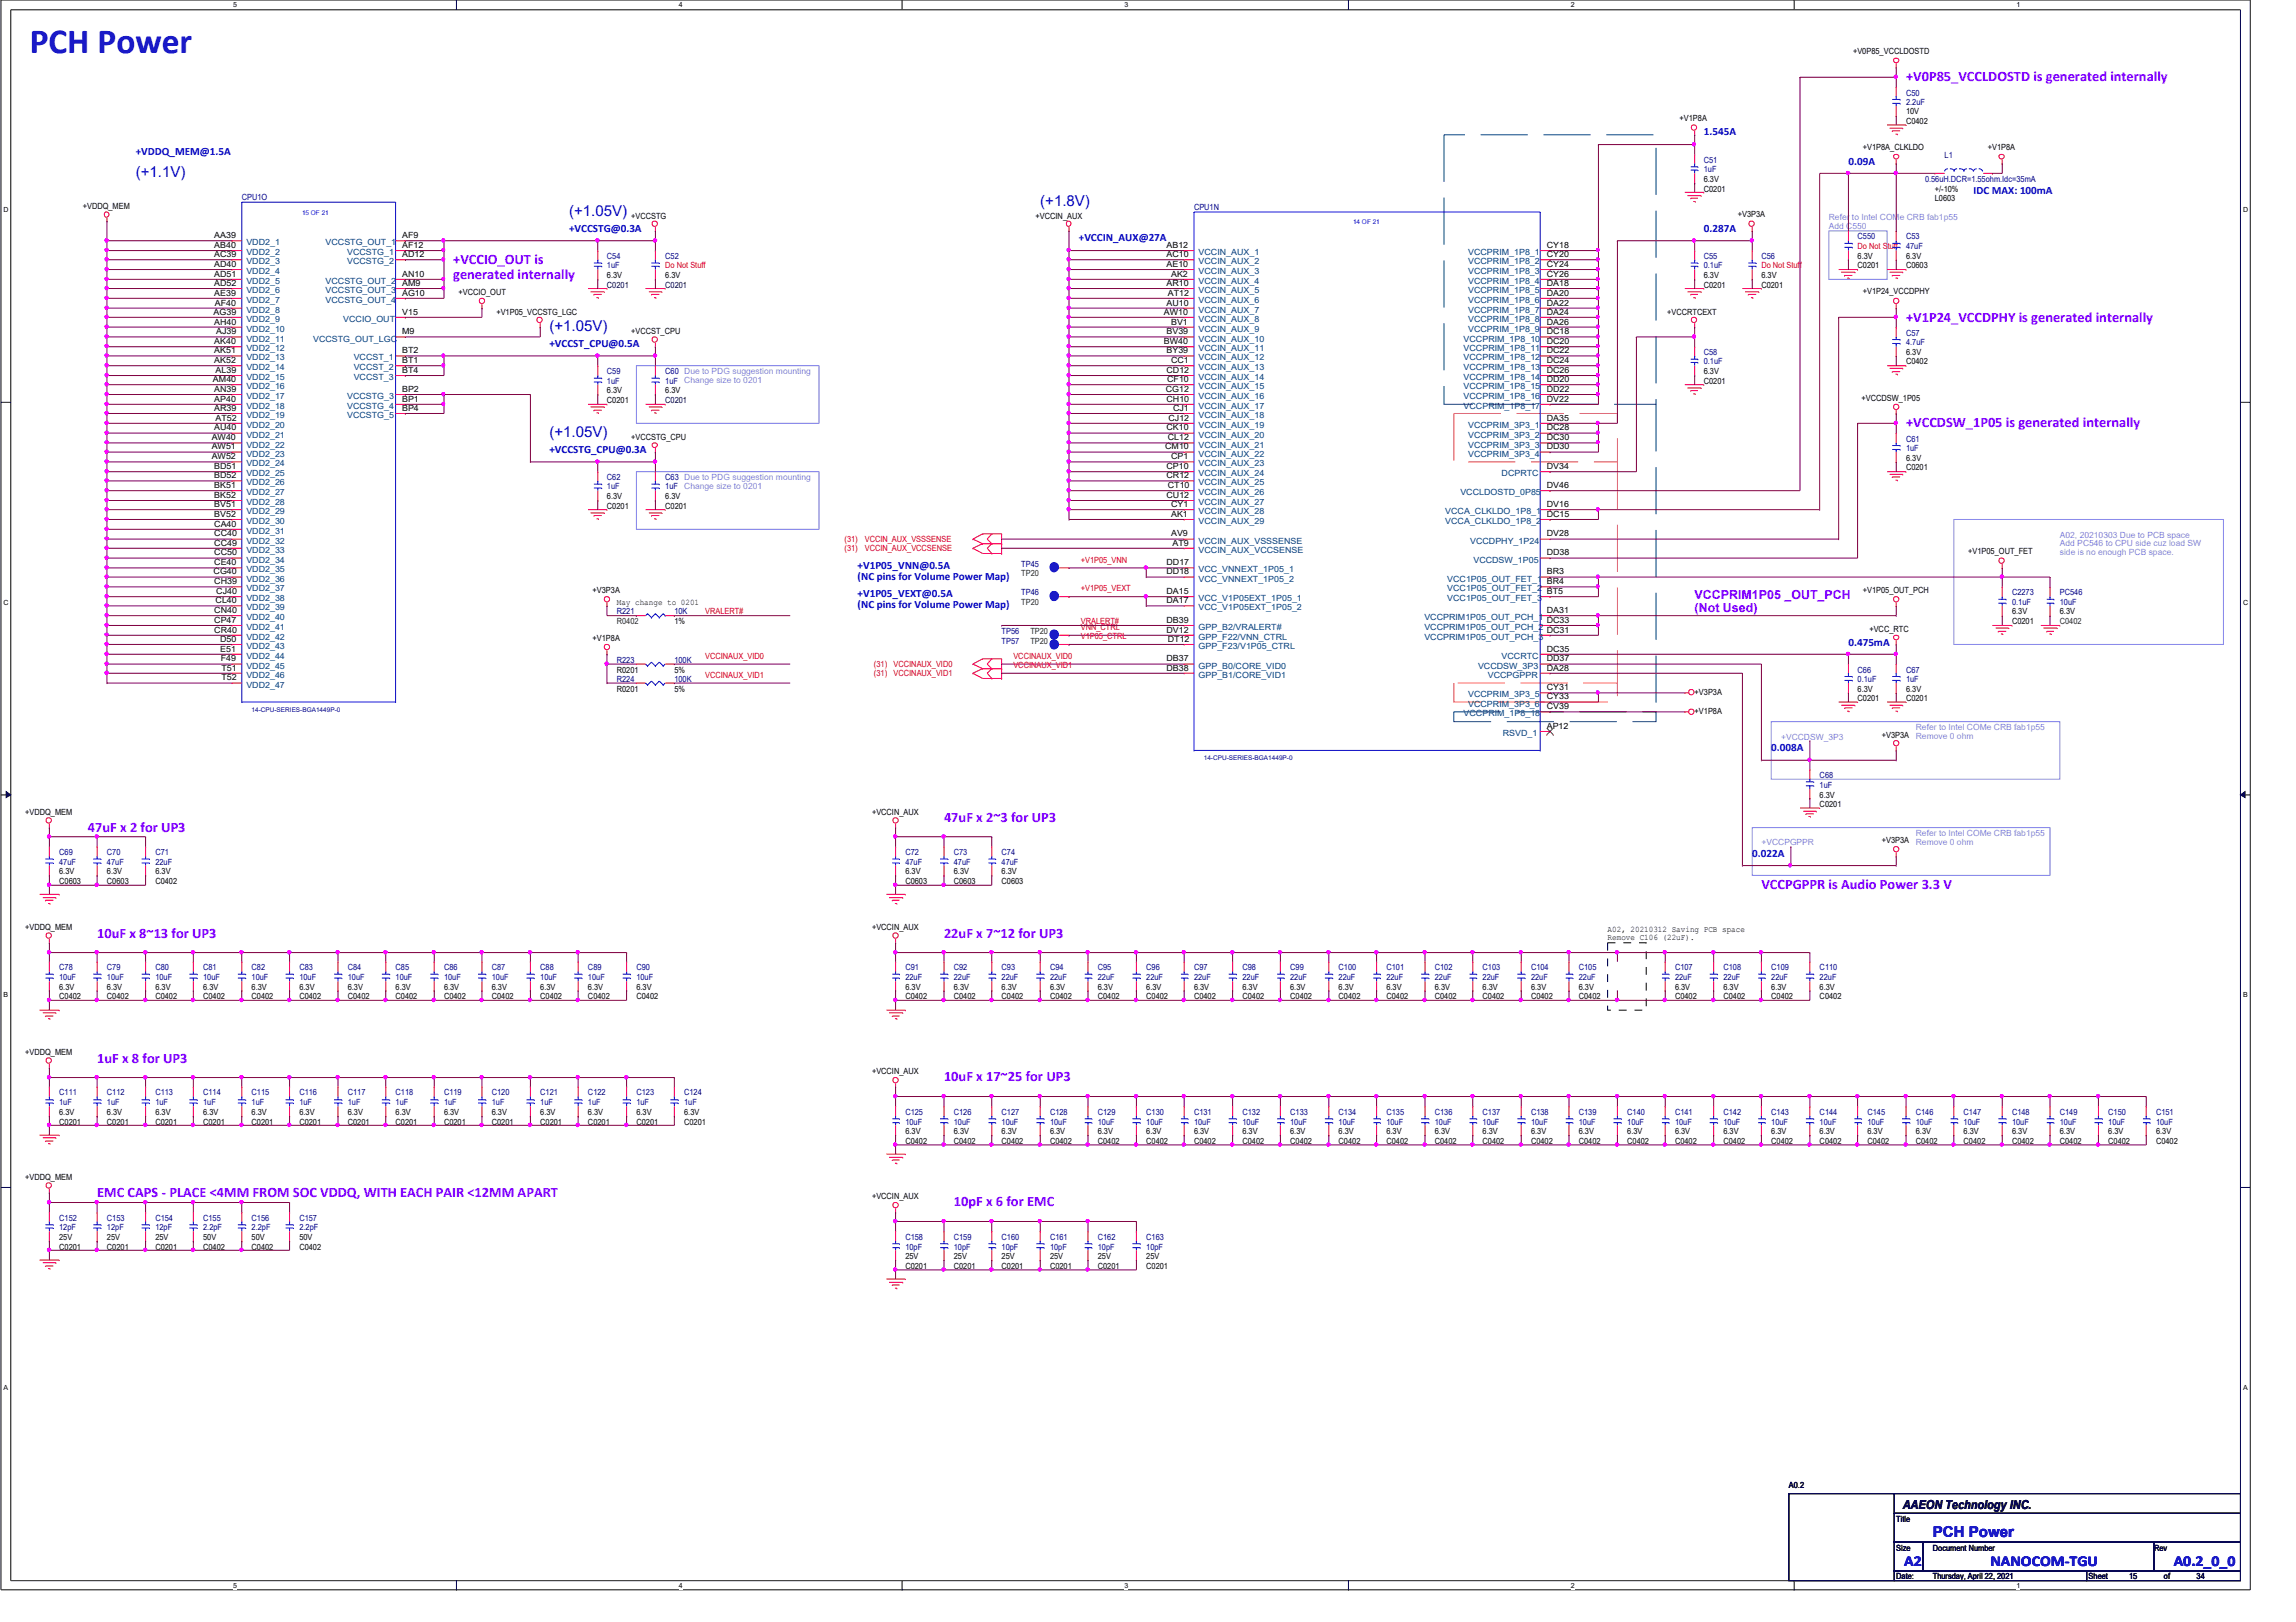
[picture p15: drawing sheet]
<svg xmlns="http://www.w3.org/2000/svg" width="297mm" height="210mm" viewBox="0 0 297 210" stroke-linecap="round" stroke-linejoin="round" font-family="sans-serif">
<defs><g id="words">
<text font-size="4.6" fill="#00f" x="3.8" y="6.9">PCH Power</text>
<g font-size="1.9" fill="#8000ff">
<text x="246.6" y="10.5">+V0P85_VCCLDOSTD is generated internally</text>
<text x="58.6" y="34.2">+VCCIO_OUT is</text>
<text x="58.6" y="36.1">generated internally</text>
<text x="246.6" y="41.7">+V1P24_VCCDPHY is generated internally</text>
<text x="246.6" y="55.3">+VCCDSW_1P05 is generated internally</text>
<text x="11.4" y="107.6">47uF x 2 for UP3</text>
<text x="122.1" y="106.3">47uF x 2~3 for UP3</text>
<text x="227.9" y="115.1">VCCPGPPR is Audio Power 3.3 V</text>
<text x="12.6" y="121.3">10uF x 8~13 for UP3</text>
<text x="122.1" y="121.3">22uF x 7~12 for UP3</text>
<text x="12.6" y="137.5">1uF x 8 for UP3</text>
<text x="122.1" y="140">10uF x 17~25 for UP3</text>
<text x="12.6" y="154.9">EMC CAPS - PLACE &lt;4MM FROM SOC VDDQ, WITH EACH PAIR &lt;12MM APART</text>
<text x="123.4" y="156.1">10pF x 6 for EMC</text>
</g>
<g font-size="1.9" fill="#00f">
<text x="17.6" y="22.9">(+1.1V)</text>
<text x="73.6" y="27.9">(+1.05V)</text>
<text x="134.6" y="26.7">(+1.8V)</text>
<text x="71.1" y="42.8">(+1.05V)</text>
<text x="71.1" y="56.6">(+1.05V)</text>
<text x="246.3" y="202.6">A2</text>
<text x="250.1" y="198.9">PCH Power</text>
<text x="257.5" y="202.6">NANOCOM-TGU</text>
<text x="281.2" y="202.6">A0.2_0_0</text>
</g>
<g font-size="1.6" fill="#8000ff">
<text x="219.2" y="77.5">VCCPRIM1P05 _OUT_PCH</text>
<text x="219.2" y="79.2">(Not Used)</text>
</g>
<text font-size="1.6" x="246.2" y="195.2">AAEON Technology INC.</text>
<g font-size="1.4" fill="#00f">
<text x="220.4" y="17.5">1.545A</text>
<text x="17.6" y="20.1">+VDDQ_MEM@1.5A</text>
<text x="239.1" y="21.3">0.09A</text>
<text x="73.6" y="30">+VCCSTG@0.3A</text>
<text x="220.4" y="30">0.287A</text>
<text x="255.3" y="25.1">IDC MAX: 100mA</text>
<text x="139.6" y="31.2">+VCCIN_AUX@27A</text>
<text x="71.1" y="45">+VCCST_CPU@0.5A</text>
<text x="71.1" y="58.7">+VCCSTG_CPU@0.3A</text>
<text x="111" y="73.6">+V1P05_VNN@0.5A</text>
<text x="111" y="75">(NC pins for Volume Power Map)</text>
<text x="111" y="77.3">+V1P05_VEXT@0.5A</text>
<text x="111" y="78.7">(NC pins for Volume Power Map)</text>
<text x="239.1" y="83.6">0.475mA</text>
<text x="229.1" y="97.2">0.008A</text>
<text x="226.7" y="110.9">0.022A</text>
</g>
<g font-size="1.1">
<text x="239.7" y="6.9">+V0P85_VCCLDOSTD</text>
<text x="217.3" y="15.7">+V1P8A</text>
<text x="246.6" y="16.1">C0402</text>
<text x="246.6" y="14.8">10V</text>
<text x="220.4" y="23.5">6.3V</text>
<text x="241" y="19.4">+V1P8A_CLKLDO</text>
<text x="257.2" y="19.4">+V1P8A</text>
<text x="10.7" y="27">+VDDQ_MEM</text>
<text x="81.7" y="28.3">+VCCSTG</text>
<text x="134" y="28.3">+VCCIN_AUX</text>
<text x="220.4" y="24.8">C0201</text>
<text x="224.8" y="28.1">+V3P3A</text>
<text x="250.3" y="26">L0603</text>
<text x="250.3" y="24.8">+/-10%</text>
<text x="27.7" y="34.5">AD40</text>
<text x="27.7" y="35.8">AD51</text>
<text x="27.7" y="30.8">AA39</text>
<text x="27.7" y="32.1">AB40</text>
<text x="27.7" y="33.3">AC39</text>
<text x="52" y="33.3">AD12</text>
<text x="52" y="32.1">AF12</text>
<text x="52" y="35.8">AN10</text>
<text x="52" y="30.8">AF9</text>
<text x="78.5" y="36">6.3V</text>
<text x="86.1" y="36">6.3V</text>
<text x="150.9" y="32.1">AB12</text>
<text x="150.9" y="33.3">AC10</text>
<text x="150.9" y="34.5">AE10</text>
<text x="151.5" y="35.8">AK2</text>
<text x="200.1" y="32.1">CY18</text>
<text x="200.1" y="33.3">CY20</text>
<text x="200.1" y="34.5">CY24</text>
<text x="200.1" y="35.8">CY26</text>
<text x="220.4" y="36">6.3V</text>
<text x="227.9" y="36">6.3V</text>
<text x="240.3" y="34.7">C0201</text>
<text x="240.3" y="33.5">6.3V</text>
<text x="246.6" y="33.5">6.3V</text>
<text x="246.6" y="34.7">C0603</text>
<text x="27.6" y="40.7">AG39</text>
<text x="27.7" y="42">AH40</text>
<text x="27.7" y="37">AD52</text>
<text x="27.7" y="38.3">AE39</text>
<text x="27.8" y="39.5">AF40</text>
<text x="52" y="40.7">V15</text>
<text x="52" y="38.3">AG10</text>
<text x="52" y="37">AM9</text>
<text x="59.3" y="38.2">+VCCIO_OUT</text>
<text x="64.2" y="40.7">+V1P05_VCCSTG_LGC</text>
<text x="150.6" y="40.7">AW10</text>
<text x="150.9" y="37">AR10</text>
<text x="150.9" y="39.5">AU10</text>
<text x="151.1" y="38.3">AT12</text>
<text x="151.5" y="42">BV1</text>
<text x="200.1" y="37">DA18</text>
<text x="200.1" y="38.3">DA20</text>
<text x="200.1" y="39.5">DA22</text>
<text x="200.1" y="40.7">DA24</text>
<text x="200.1" y="42">DA26</text>
<text x="215.7" y="40.7">+VCCRTCEXT</text>
<text x="220.4" y="37.3">C0201</text>
<text x="227.9" y="37.3">C0201</text>
<text x="241" y="38.1">+V1P24_VCCDPHY</text>
<text x="27.7" y="47">AK52</text>
<text x="27.7" y="45.7">AK51</text>
<text x="27.7" y="44.5">AK40</text>
<text x="28" y="43.3">AJ39</text>
<text x="52" y="43.3">M9</text>
<text x="52" y="47">BT1</text>
<text x="52" y="45.7">BT2</text>
<text x="81.7" y="43.2">+VCCST_CPU</text>
<text x="150.6" y="44.5">BW40</text>
<text x="150.9" y="43.3">BV39</text>
<text x="150.9" y="45.7">BY39</text>
<text x="151.5" y="47">CC1</text>
<text x="200.1" y="43.3">DC18</text>
<text x="200.1" y="44.5">DC20</text>
<text x="200.1" y="45.7">DC22</text>
<text x="200.1" y="47">DC24</text>
<text x="246.6" y="47.2">C0402</text>
<text x="246.6" y="46">6.3V</text>
<text x="27.6" y="49.4">AM40</text>
<text x="27.7" y="53.2">AR39</text>
<text x="27.7" y="52">AP40</text>
<text x="27.7" y="50.7">AN39</text>
<text x="27.9" y="48.3">AL39</text>
<text x="52" y="48.3">BT4</text>
<text x="52" y="50.7">BP2</text>
<text x="52" y="52">BP1</text>
<text x="52" y="53.2">BP4</text>
<text x="78.5" y="50.9">6.3V</text>
<text x="78.5" y="52.2">C0201</text>
<text x="86.1" y="50.9">6.3V</text>
<text x="150.8" y="50.7">CG12</text>
<text x="150.9" y="48.3">CD12</text>
<text x="150.9" y="52">CH10</text>
<text x="151" y="49.4">CF10</text>
<text x="151.8" y="53.2">CJ1</text>
<text x="200.1" y="48.3">DC26</text>
<text x="200.1" y="49.4">DD20</text>
<text x="200.1" y="50.7">DD22</text>
<text x="200.1" y="52">DV22</text>
<text x="220.4" y="49.7">C0201</text>
<text x="220.4" y="48.4">6.3V</text>
<text x="240.8" y="51.9">+VCCDSW_1P05</text>
<text x="27.4" y="57">AW40</text>
<text x="27.4" y="58.2">AW51</text>
<text x="27.4" y="59.4">AW52</text>
<text x="27.7" y="55.7">AU40</text>
<text x="27.9" y="54.4">AT52</text>
<text x="81.7" y="56.9">+VCCSTG_CPU</text>
<text x="150.7" y="58.2">CM10</text>
<text x="150.9" y="55.7">CK10</text>
<text x="151.1" y="57">CL12</text>
<text x="151.2" y="54.4">CJ12</text>
<text x="151.5" y="59.4">CP1</text>
<text x="200.1" y="54.4">DA35</text>
<text x="200.1" y="55.7">DC28</text>
<text x="200.1" y="57">DC30</text>
<text x="200.1" y="58.2">DD30</text>
<text x="246.6" y="59.6">6.3V</text>
<text x="27.7" y="61.9">BD52</text>
<text x="27.7" y="63.2">BK51</text>
<text x="27.7" y="60.7">BD51</text>
<text x="27.7" y="64.4">BK52</text>
<text x="27.7" y="65.6">BV51</text>
<text x="78.5" y="64.6">6.3V</text>
<text x="78.5" y="65.9">C0201</text>
<text x="86.1" y="64.6">6.3V</text>
<text x="86.1" y="65.9">C0201</text>
<text x="150.9" y="60.7">CP10</text>
<text x="150.9" y="61.9">CR12</text>
<text x="150.9" y="64.4">CU12</text>
<text x="151.1" y="63.2">CT10</text>
<text x="151.5" y="65.6">CY1</text>
<text x="200.1" y="65.6">DV16</text>
<text x="200.1" y="63.2">DV46</text>
<text x="200.1" y="60.7">DV34</text>
<text x="246.6" y="60.9">C0201</text>
<text x="27.7" y="68.2">CA40</text>
<text x="27.7" y="66.9">BV52</text>
<text x="27.7" y="70.6">CC49</text>
<text x="27.7" y="69.4">CC40</text>
<text x="27.7" y="71.9">CC50</text>
<text x="151.5" y="69.4">AV9</text>
<text x="151.5" y="66.9">AK1</text>
<text x="151.7" y="70.6">AT9</text>
<text x="200.1" y="66.9">DC15</text>
<text x="200.1" y="69.4">DV28</text>
<text x="200.1" y="71.9">DD38</text>
<text x="254.6" y="71.7">+V1P05_OUT_FET</text>
<text x="27.6" y="74.3">CG40</text>
<text x="27.7" y="73.2">CE40</text>
<text x="27.7" y="75.6">CH39</text>
<text x="28" y="76.9">CJ40</text>
<text x="76.7" y="76.7">+V3P3A</text>
<text x="150.9" y="73.2">DD17</text>
<text x="150.9" y="74.3">DD18</text>
<text x="150.9" y="76.9">DA15</text>
<text x="200.1" y="74.3">BR3</text>
<text x="200.1" y="75.6">BR4</text>
<text x="200.1" y="76.9">BT5</text>
<text x="241" y="76.7">+V1P05_OUT_PCH</text>
<text x="27.7" y="79.3">CN40</text>
<text x="27.7" y="80.6">CP47</text>
<text x="27.7" y="81.9">CR40</text>
<text x="27.9" y="78.1">CL40</text>
<text x="28.5" y="83.1">D50</text>
<text x="76.7" y="82.9">+V1P8A</text>
<text x="79.8" y="78.2">May change to 0201</text>
<text x="87.2" y="80.8">1%</text>
<text x="150.9" y="78.1">DA17</text>
<text x="150.9" y="81.9">DV12</text>
<text x="150.9" y="80.6">DB39</text>
<text x="151.1" y="83.1">DT12</text>
<text x="200.1" y="81.9">DC31</text>
<text x="200.1" y="80.6">DC33</text>
<text x="200.1" y="79.3">DA31</text>
<text x="241.8" y="81.8">+VCC_RTC</text>
<text x="260.3" y="80.8">C0201</text>
<text x="260.3" y="79.5">6.3V</text>
<text x="266.5" y="79.5">6.3V</text>
<text x="28.5" y="84.3">E51</text>
<text x="28.6" y="85.6">F49</text>
<text x="28.7" y="86.8">T51</text>
<text x="28.7" y="88.1">T52</text>
<text x="79.8" y="87">R0201</text>
<text x="79.8" y="89.5">R0201</text>
<text x="87.2" y="87">5%</text>
<text x="87.2" y="89.5">5%</text>
<text x="150.9" y="86.8">DB38</text>
<text x="150.9" y="85.6">DB37</text>
<text x="200.1" y="86.8">DA28</text>
<text x="200.1" y="85.6">DD37</text>
<text x="200.1" y="84.3">DC35</text>
<text x="200.1" y="89.3">CY31</text>
<text x="240.3" y="89.5">6.3V</text>
<text x="246.6" y="89.5">6.3V</text>
<text x="200.1" y="91.8">CV39</text>
<text x="200.1" y="94.3">AP12</text>
<text x="200.1" y="90.5">CY33</text>
<text x="219.2" y="90">+V3P3A</text>
<text x="219.2" y="92.5">+V1P8A</text>
<text x="240.3" y="90.8">C0201</text>
<text x="243.5" y="95.5">+V3P3A</text>
<text x="246.6" y="90.8">C0201</text>
<text x="3.3" y="105.4">+VDDQ_MEM</text>
<text x="112.8" y="105.4">+VCCIN_AUX</text>
<text x="235.4" y="103.2">6.3V</text>
<text x="235.4" y="104.4">C0201</text>
<text x="7.7" y="113.1">6.3V</text>
<text x="13.8" y="113.1">6.3V</text>
<text x="20.1" y="113.1">6.3V</text>
<text x="117.1" y="113.1">6.3V</text>
<text x="123.4" y="113.1">6.3V</text>
<text x="129.6" y="113.1">6.3V</text>
<text x="243.5" y="109.1">+V3P3A</text>
<text x="7.7" y="114.4">C0603</text>
<text x="13.8" y="114.4">C0603</text>
<text x="20.1" y="114.4">C0402</text>
<text x="117.1" y="114.4">C0603</text>
<text x="123.4" y="114.4">C0603</text>
<text x="129.6" y="114.4">C0603</text>
<text x="3.3" y="120.4">+VDDQ_MEM</text>
<text x="112.8" y="120.4">+VCCIN_AUX</text>
<text x="208" y="120.6">A02, 20210312 Saving PCB space</text>
<text x="208" y="121.7">Remove C106 (22uF).</text>
<text x="7.7" y="128.1">6.3V</text>
<text x="7.7" y="129.3">C0402</text>
<text x="13.8" y="128.1">6.3V</text>
<text x="13.8" y="129.3">C0402</text>
<text x="20.1" y="128.1">6.3V</text>
<text x="20.1" y="129.3">C0402</text>
<text x="26.3" y="128.1">6.3V</text>
<text x="26.3" y="129.3">C0402</text>
<text x="32.6" y="128.1">6.3V</text>
<text x="32.6" y="129.3">C0402</text>
<text x="38.7" y="128.1">6.3V</text>
<text x="38.7" y="129.3">C0402</text>
<text x="45" y="128.1">6.3V</text>
<text x="45" y="129.3">C0402</text>
<text x="51.2" y="128.1">6.3V</text>
<text x="51.2" y="129.3">C0402</text>
<text x="57.4" y="128.1">6.3V</text>
<text x="57.4" y="129.3">C0402</text>
<text x="63.6" y="128.1">6.3V</text>
<text x="63.6" y="129.3">C0402</text>
<text x="69.9" y="128.1">6.3V</text>
<text x="69.9" y="129.3">C0402</text>
<text x="76.1" y="128.1">6.3V</text>
<text x="76.1" y="129.3">C0402</text>
<text x="82.3" y="128.1">6.3V</text>
<text x="82.3" y="129.3">C0402</text>
<text x="117.1" y="128.1">6.3V</text>
<text x="117.1" y="129.3">C0402</text>
<text x="123.4" y="128.1">6.3V</text>
<text x="123.4" y="129.3">C0402</text>
<text x="129.6" y="128.1">6.3V</text>
<text x="129.6" y="129.3">C0402</text>
<text x="135.8" y="128.1">6.3V</text>
<text x="135.8" y="129.3">C0402</text>
<text x="142" y="128.1">6.3V</text>
<text x="142" y="129.3">C0402</text>
<text x="148.3" y="128.1">6.3V</text>
<text x="148.3" y="129.3">C0402</text>
<text x="154.5" y="128.1">6.3V</text>
<text x="154.5" y="129.3">C0402</text>
<text x="160.7" y="128.1">6.3V</text>
<text x="160.7" y="129.3">C0402</text>
<text x="166.9" y="128.1">6.3V</text>
<text x="166.9" y="129.3">C0402</text>
<text x="173.2" y="128.1">6.3V</text>
<text x="173.2" y="129.3">C0402</text>
<text x="179.4" y="128.1">6.3V</text>
<text x="179.4" y="129.3">C0402</text>
<text x="185.6" y="128.1">6.3V</text>
<text x="185.6" y="129.3">C0402</text>
<text x="191.8" y="128.1">6.3V</text>
<text x="191.8" y="129.3">C0402</text>
<text x="198.1" y="128.1">6.3V</text>
<text x="198.1" y="129.3">C0402</text>
<text x="204.3" y="128.1">6.3V</text>
<text x="204.3" y="129.3">C0402</text>
<text x="216.7" y="128.1">6.3V</text>
<text x="216.7" y="129.3">C0402</text>
<text x="223" y="128.1">6.3V</text>
<text x="223" y="129.3">C0402</text>
<text x="229.1" y="128.1">6.3V</text>
<text x="229.1" y="129.3">C0402</text>
<text x="235.4" y="128.1">6.3V</text>
<text x="235.4" y="129.3">C0402</text>
<text x="3.3" y="136.6">+VDDQ_MEM</text>
<text x="112.8" y="139">+VCCIN_AUX</text>
<text x="7.7" y="144.3">6.3V</text>
<text x="7.7" y="145.5">C0201</text>
<text x="13.8" y="144.3">6.3V</text>
<text x="13.8" y="145.5">C0201</text>
<text x="20.1" y="144.3">6.3V</text>
<text x="20.1" y="145.5">C0201</text>
<text x="26.3" y="144.3">6.3V</text>
<text x="26.3" y="145.5">C0201</text>
<text x="32.6" y="144.3">6.3V</text>
<text x="32.6" y="145.5">C0201</text>
<text x="38.7" y="144.3">6.3V</text>
<text x="38.7" y="145.5">C0201</text>
<text x="45" y="144.3">6.3V</text>
<text x="45" y="145.5">C0201</text>
<text x="51.2" y="144.3">6.3V</text>
<text x="51.2" y="145.5">C0201</text>
<text x="57.4" y="144.3">6.3V</text>
<text x="57.4" y="145.5">C0201</text>
<text x="63.6" y="144.3">6.3V</text>
<text x="63.6" y="145.5">C0201</text>
<text x="69.9" y="144.3">6.3V</text>
<text x="69.9" y="145.5">C0201</text>
<text x="76.1" y="144.3">6.3V</text>
<text x="76.1" y="145.5">C0201</text>
<text x="82.3" y="144.3">6.3V</text>
<text x="82.3" y="145.5">C0201</text>
<text x="88.5" y="144.3">6.3V</text>
<text x="88.5" y="145.5">C0201</text>
<text x="117.1" y="146.7">6.3V</text>
<text x="117.1" y="148">C0402</text>
<text x="123.4" y="146.7">6.3V</text>
<text x="123.4" y="148">C0402</text>
<text x="129.6" y="146.7">6.3V</text>
<text x="129.6" y="148">C0402</text>
<text x="135.8" y="146.7">6.3V</text>
<text x="135.8" y="148">C0402</text>
<text x="142" y="146.7">6.3V</text>
<text x="142" y="148">C0402</text>
<text x="148.3" y="146.7">6.3V</text>
<text x="148.3" y="148">C0402</text>
<text x="154.5" y="146.7">6.3V</text>
<text x="154.5" y="148">C0402</text>
<text x="160.7" y="146.7">6.3V</text>
<text x="160.7" y="148">C0402</text>
<text x="166.9" y="146.7">6.3V</text>
<text x="166.9" y="148">C0402</text>
<text x="173.2" y="146.7">6.3V</text>
<text x="173.2" y="148">C0402</text>
<text x="179.4" y="146.7">6.3V</text>
<text x="179.4" y="148">C0402</text>
<text x="185.6" y="146.7">6.3V</text>
<text x="185.6" y="148">C0402</text>
<text x="191.8" y="146.7">6.3V</text>
<text x="191.8" y="148">C0402</text>
<text x="198.1" y="146.7">6.3V</text>
<text x="198.1" y="148">C0402</text>
<text x="204.3" y="146.7">6.3V</text>
<text x="204.3" y="148">C0402</text>
<text x="210.5" y="146.7">6.3V</text>
<text x="210.5" y="148">C0402</text>
<text x="216.7" y="146.7">6.3V</text>
<text x="216.7" y="148">C0402</text>
<text x="223" y="146.7">6.3V</text>
<text x="223" y="148">C0402</text>
<text x="229.1" y="146.7">6.3V</text>
<text x="229.1" y="148">C0402</text>
<text x="235.4" y="146.7">6.3V</text>
<text x="235.4" y="148">C0402</text>
<text x="241.6" y="146.7">6.3V</text>
<text x="241.6" y="148">C0402</text>
<text x="247.9" y="146.7">6.3V</text>
<text x="247.9" y="148">C0402</text>
<text x="254" y="146.7">6.3V</text>
<text x="254" y="148">C0402</text>
<text x="260.3" y="146.7">6.3V</text>
<text x="260.3" y="148">C0402</text>
<text x="266.5" y="146.7">6.3V</text>
<text x="266.5" y="148">C0402</text>
<text x="272.8" y="146.7">6.3V</text>
<text x="272.8" y="148">C0402</text>
<text x="278.9" y="146.7">6.3V</text>
<text x="278.9" y="148">C0402</text>
<text x="3.3" y="152.7">+VDDQ_MEM</text>
<text x="112.8" y="155.2">+VCCIN_AUX</text>
<text x="7.7" y="160.4">25V</text>
<text x="7.7" y="161.7">C0201</text>
<text x="13.8" y="160.4">25V</text>
<text x="13.8" y="161.7">C0201</text>
<text x="20.1" y="160.4">25V</text>
<text x="20.1" y="161.7">C0201</text>
<text x="26.3" y="160.4">50V</text>
<text x="26.3" y="161.7">C0402</text>
<text x="32.6" y="160.4">50V</text>
<text x="32.6" y="161.7">C0402</text>
<text x="38.7" y="160.4">50V</text>
<text x="38.7" y="161.7">C0402</text>
<text x="117.1" y="164.2">C0201</text>
<text x="117.1" y="162.9">25V</text>
<text x="123.4" y="164.2">C0201</text>
<text x="123.4" y="162.9">25V</text>
<text x="129.6" y="164.2">C0201</text>
<text x="129.6" y="162.9">25V</text>
<text x="135.8" y="164.2">C0201</text>
<text x="135.8" y="162.9">25V</text>
<text x="142" y="164.2">C0201</text>
<text x="142" y="162.9">25V</text>
<text x="148.3" y="164.2">C0201</text>
<text x="148.3" y="162.9">25V</text>
<text x="231.4" y="192.5">A0.2</text>
<text x="245.3" y="196.9">Title</text>
<text x="245.3" y="200.7">Size</text>
<text x="250.1" y="200.7">Document Number</text>
<text x="278.7" y="200.7">Rev</text>
<text x="245.3" y="204.4">Date:</text>
<text x="250.1" y="204.4">Thursday, April 22, 2021</text>
<text x="270.2" y="204.4">Sheet</text>
<text x="275.5" y="204.4">15</text>
<text x="279.9" y="204.4">of</text>
<text x="284.2" y="204.4">34</text>
</g>
<g font-size="1.1" fill="#000080">
<text x="246.6" y="12.4">C50</text>
<text x="246.6" y="13.5">2.2uF</text>
<text x="220.4" y="21.1">C51</text>
<text x="220.4" y="22.3">1uF</text>
<text x="249" y="23.5">0.56uH.DCR=1.55ohm.Idc=35mA</text>
<text x="251.6" y="20.4">L1</text>
<text x="31.3" y="25.9">CPU1O</text>
<text x="154.5" y="27.2">CPU1N</text>
<text x="78.5" y="33.5">C54</text>
<text x="78.5" y="34.7">1uF</text>
<text x="86.1" y="33.5">C52</text>
<text x="220.4" y="33.5">C55</text>
<text x="220.4" y="34.7">0.1uF</text>
<text x="227.9" y="33.5">C56</text>
<text x="240.3" y="31">C550</text>
<text x="246.6" y="31">C53</text>
<text x="246.6" y="32.3">47uF</text>
<text x="220.4" y="46">C58</text>
<text x="220.4" y="47.2">0.1uF</text>
<text x="246.6" y="43.4">C57</text>
<text x="246.6" y="44.7">4.7uF</text>
<text x="78.5" y="48.4">C59</text>
<text x="78.5" y="49.7">1uF</text>
<text x="86.1" y="48.4">C60 Due to PDG suggestion mounting</text>
<text x="86.1" y="49.7">1uF</text>
<text x="246.6" y="57.2">C61</text>
<text x="246.6" y="58.4">1uF</text>
<text x="78.5" y="62.1">C62</text>
<text x="78.5" y="63.3">1uF</text>
<text x="86.1" y="62.1">C63 Due to PDG suggestion mounting</text>
<text x="86.1" y="63.3">1uF</text>
<text x="132.1" y="73.3">TP45</text>
<text x="132.1" y="77">TP46</text>
<text x="260.3" y="77">C2273</text>
<text x="266.5" y="77">PC546</text>
<text x="79.8" y="79.5">R221</text>
<text x="87.2" y="79.5">10K</text>
<text x="129.6" y="82">TP56</text>
<text x="129.6" y="83.3">TP57</text>
<text x="260.3" y="78.3">0.1uF</text>
<text x="266.5" y="78.3">10uF</text>
<text x="79.8" y="85.8">R223</text>
<text x="79.8" y="88.2">R224</text>
<text x="87.2" y="85.8">100K</text>
<text x="87.2" y="88.2">100K</text>
<text x="240.3" y="87">C66</text>
<text x="240.3" y="88.2">0.1uF</text>
<text x="246.6" y="87">C67</text>
<text x="246.6" y="88.2">1uF</text>
<text x="235.4" y="100.7">C68</text>
<text x="235.4" y="101.9">1uF</text>
<text x="7.7" y="110.7">C69</text>
<text x="7.7" y="111.9">47uF</text>
<text x="13.8" y="110.7">C70</text>
<text x="13.8" y="111.9">47uF</text>
<text x="20.1" y="110.7">C71</text>
<text x="20.1" y="111.9">22uF</text>
<text x="117.1" y="110.7">C72</text>
<text x="117.1" y="111.9">47uF</text>
<text x="123.4" y="110.7">C73</text>
<text x="123.4" y="111.9">47uF</text>
<text x="129.6" y="110.7">C74</text>
<text x="129.6" y="111.9">47uF</text>
<text x="7.7" y="125.6">C78</text>
<text x="13.8" y="125.6">C79</text>
<text x="20.1" y="125.6">C80</text>
<text x="26.3" y="125.6">C81</text>
<text x="32.6" y="125.6">C82</text>
<text x="38.7" y="125.6">C83</text>
<text x="45" y="125.6">C84</text>
<text x="51.2" y="125.6">C85</text>
<text x="57.4" y="125.6">C86</text>
<text x="63.6" y="125.6">C87</text>
<text x="69.9" y="125.6">C88</text>
<text x="76.1" y="125.6">C89</text>
<text x="82.3" y="125.6">C90</text>
<text x="117.1" y="125.6">C91</text>
<text x="123.4" y="125.6">C92</text>
<text x="129.6" y="125.6">C93</text>
<text x="135.8" y="125.6">C94</text>
<text x="142" y="125.6">C95</text>
<text x="148.3" y="125.6">C96</text>
<text x="154.5" y="125.6">C97</text>
<text x="160.7" y="125.6">C98</text>
<text x="166.9" y="125.6">C99</text>
<text x="173.2" y="125.6">C100</text>
<text x="179.4" y="125.6">C101</text>
<text x="185.6" y="125.6">C102</text>
<text x="191.8" y="125.6">C103</text>
<text x="198.1" y="125.6">C104</text>
<text x="204.3" y="125.6">C105</text>
<text x="216.7" y="125.6">C107</text>
<text x="223" y="125.6">C108</text>
<text x="229.1" y="125.6">C109</text>
<text x="235.4" y="125.6">C110</text>
<text x="7.7" y="126.8">10uF</text>
<text x="13.8" y="126.8">10uF</text>
<text x="20.1" y="126.8">10uF</text>
<text x="26.3" y="126.8">10uF</text>
<text x="32.6" y="126.8">10uF</text>
<text x="38.7" y="126.8">10uF</text>
<text x="45" y="126.8">10uF</text>
<text x="51.2" y="126.8">10uF</text>
<text x="57.4" y="126.8">10uF</text>
<text x="63.6" y="126.8">10uF</text>
<text x="69.9" y="126.8">10uF</text>
<text x="76.1" y="126.8">10uF</text>
<text x="82.3" y="126.8">10uF</text>
<text x="117.1" y="126.8">22uF</text>
<text x="123.4" y="126.8">22uF</text>
<text x="129.6" y="126.8">22uF</text>
<text x="135.8" y="126.8">22uF</text>
<text x="142" y="126.8">22uF</text>
<text x="148.3" y="126.8">22uF</text>
<text x="154.5" y="126.8">22uF</text>
<text x="160.7" y="126.8">22uF</text>
<text x="166.9" y="126.8">22uF</text>
<text x="173.2" y="126.8">22uF</text>
<text x="179.4" y="126.8">22uF</text>
<text x="185.6" y="126.8">22uF</text>
<text x="191.8" y="126.8">22uF</text>
<text x="198.1" y="126.8">22uF</text>
<text x="204.3" y="126.8">22uF</text>
<text x="216.7" y="126.8">22uF</text>
<text x="223" y="126.8">22uF</text>
<text x="229.1" y="126.8">22uF</text>
<text x="235.4" y="126.8">22uF</text>
<text x="7.7" y="141.7">C111</text>
<text x="7.7" y="143">1uF</text>
<text x="13.8" y="141.7">C112</text>
<text x="13.8" y="143">1uF</text>
<text x="20.1" y="141.7">C113</text>
<text x="20.1" y="143">1uF</text>
<text x="26.3" y="141.7">C114</text>
<text x="26.3" y="143">1uF</text>
<text x="32.6" y="141.7">C115</text>
<text x="32.6" y="143">1uF</text>
<text x="38.7" y="141.7">C116</text>
<text x="38.7" y="143">1uF</text>
<text x="45" y="141.7">C117</text>
<text x="45" y="143">1uF</text>
<text x="51.2" y="141.7">C118</text>
<text x="51.2" y="143">1uF</text>
<text x="57.4" y="141.7">C119</text>
<text x="57.4" y="143">1uF</text>
<text x="63.6" y="141.7">C120</text>
<text x="63.6" y="143">1uF</text>
<text x="69.9" y="141.7">C121</text>
<text x="69.9" y="143">1uF</text>
<text x="76.1" y="141.7">C122</text>
<text x="76.1" y="143">1uF</text>
<text x="82.3" y="141.7">C123</text>
<text x="82.3" y="143">1uF</text>
<text x="88.5" y="141.7">C124</text>
<text x="88.5" y="143">1uF</text>
<text x="117.1" y="144.3">C125</text>
<text x="117.1" y="145.5">10uF</text>
<text x="123.4" y="144.3">C126</text>
<text x="123.4" y="145.5">10uF</text>
<text x="129.6" y="144.3">C127</text>
<text x="129.6" y="145.5">10uF</text>
<text x="135.8" y="144.3">C128</text>
<text x="135.8" y="145.5">10uF</text>
<text x="142" y="144.3">C129</text>
<text x="142" y="145.5">10uF</text>
<text x="148.3" y="144.3">C130</text>
<text x="148.3" y="145.5">10uF</text>
<text x="154.5" y="144.3">C131</text>
<text x="154.5" y="145.5">10uF</text>
<text x="160.7" y="144.3">C132</text>
<text x="160.7" y="145.5">10uF</text>
<text x="166.9" y="144.3">C133</text>
<text x="166.9" y="145.5">10uF</text>
<text x="173.2" y="144.3">C134</text>
<text x="173.2" y="145.5">10uF</text>
<text x="179.4" y="144.3">C135</text>
<text x="179.4" y="145.5">10uF</text>
<text x="185.6" y="144.3">C136</text>
<text x="185.6" y="145.5">10uF</text>
<text x="191.8" y="144.3">C137</text>
<text x="191.8" y="145.5">10uF</text>
<text x="198.1" y="144.3">C138</text>
<text x="198.1" y="145.5">10uF</text>
<text x="204.3" y="144.3">C139</text>
<text x="204.3" y="145.5">10uF</text>
<text x="210.5" y="144.3">C140</text>
<text x="210.5" y="145.5">10uF</text>
<text x="216.7" y="144.3">C141</text>
<text x="216.7" y="145.5">10uF</text>
<text x="223" y="144.3">C142</text>
<text x="223" y="145.5">10uF</text>
<text x="229.1" y="144.3">C143</text>
<text x="229.1" y="145.5">10uF</text>
<text x="235.4" y="144.3">C144</text>
<text x="235.4" y="145.5">10uF</text>
<text x="241.6" y="144.3">C145</text>
<text x="241.6" y="145.5">10uF</text>
<text x="247.9" y="144.3">C146</text>
<text x="247.9" y="145.5">10uF</text>
<text x="254" y="144.3">C147</text>
<text x="254" y="145.5">10uF</text>
<text x="260.3" y="144.3">C148</text>
<text x="260.3" y="145.5">10uF</text>
<text x="266.5" y="144.3">C149</text>
<text x="266.5" y="145.5">10uF</text>
<text x="272.8" y="144.3">C150</text>
<text x="272.8" y="145.5">10uF</text>
<text x="278.9" y="144.3">C151</text>
<text x="278.9" y="145.5">10uF</text>
<text x="7.7" y="158">C152</text>
<text x="7.7" y="159.2">12pF</text>
<text x="13.8" y="158">C153</text>
<text x="13.8" y="159.2">12pF</text>
<text x="20.1" y="158">C154</text>
<text x="20.1" y="159.2">12pF</text>
<text x="26.3" y="158">C155</text>
<text x="26.3" y="159.2">2.2pF</text>
<text x="32.6" y="158">C156</text>
<text x="32.6" y="159.2">2.2pF</text>
<text x="38.7" y="158">C157</text>
<text x="38.7" y="159.2">2.2pF</text>
<text x="117.1" y="160.4">C158</text>
<text x="117.1" y="161.7">10pF</text>
<text x="123.4" y="160.4">C159</text>
<text x="123.4" y="161.7">10pF</text>
<text x="129.6" y="160.4">C160</text>
<text x="129.6" y="161.7">10pF</text>
<text x="135.8" y="160.4">C161</text>
<text x="135.8" y="161.7">10pF</text>
<text x="142" y="160.4">C162</text>
<text x="142" y="161.7">10pF</text>
<text x="148.3" y="160.4">C163</text>
<text x="148.3" y="161.7">10pF</text>
</g>
<g font-size="1.1" fill="#8080ff">
<text x="236.6" y="28.5">Refer to Intel COMe CRB fab1p55</text>
<text x="236.6" y="29.6">Add C550</text>
<text x="88.5" y="49.5">Change size to 0201</text>
<text x="88.5" y="63.2">Change size to 0201</text>
<text x="266.5" y="69.6">A02, 20210303 Due to PCB space</text>
<text x="266.5" y="70.7">Add PC546 to CPU side cuz load SW</text>
<text x="266.5" y="71.8">side is no enough PCB space.</text>
<text x="230.4" y="95.8">+VCCDSW_3P3</text>
<text x="247.9" y="94.5">Refer to Intel COMe CRB fab1p55</text>
<text x="247.9" y="95.6">Remove 0 ohm</text>
<text x="227.9" y="109.4">+VCCPGPPR</text>
<text x="247.9" y="108.2">Refer to Intel COMe CRB fab1p55</text>
<text x="247.9" y="109.3">Remove 0 ohm</text>
</g>
<g font-size="1.1" fill="#004080">
<text x="31.9" y="35.5">VDD2_4</text>
<text x="31.9" y="31.8">VDD2_1</text>
<text x="31.9" y="33">VDD2_2</text>
<text x="31.9" y="34.2">VDD2_3</text>
<text x="42.1" y="31.8">VCCSTG_OUT_1</text>
<text x="44.9" y="34.2">VCCSTG_2</text>
<text x="44.9" y="33">VCCSTG_1</text>
<text x="155.1" y="33">VCCIN_AUX_1</text>
<text x="155.1" y="34.2">VCCIN_AUX_2</text>
<text x="155.1" y="35.5">VCCIN_AUX_3</text>
<text x="189.9" y="33">VCCPRIM_1P8_1</text>
<text x="189.9" y="34.2">VCCPRIM_1P8_2</text>
<text x="189.9" y="35.5">VCCPRIM_1P8_3</text>
<text x="31.9" y="40.5">VDD2_8</text>
<text x="31.9" y="41.7">VDD2_9</text>
<text x="31.9" y="36.7">VDD2_5</text>
<text x="31.9" y="37.9">VDD2_6</text>
<text x="31.9" y="39.2">VDD2_7</text>
<text x="42.1" y="39.2">VCCSTG_OUT_4</text>
<text x="42.1" y="37.9">VCCSTG_OUT_3</text>
<text x="42.1" y="36.7">VCCSTG_OUT_2</text>
<text x="44.4" y="41.7">VCCIO_OUT</text>
<text x="155.1" y="36.7">VCCIN_AUX_4</text>
<text x="155.1" y="37.9">VCCIN_AUX_5</text>
<text x="155.1" y="39.2">VCCIN_AUX_6</text>
<text x="155.1" y="40.5">VCCIN_AUX_7</text>
<text x="155.1" y="41.7">VCCIN_AUX_8</text>
<text x="189.9" y="36.7">VCCPRIM_1P8_4</text>
<text x="189.9" y="37.9">VCCPRIM_1P8_5</text>
<text x="189.9" y="39.2">VCCPRIM_1P8_6</text>
<text x="189.9" y="40.5">VCCPRIM_1P8_7</text>
<text x="189.9" y="41.7">VCCPRIM_1P8_8</text>
<text x="31.9" y="47.9">VDD2_14</text>
<text x="31.9" y="46.7">VDD2_13</text>
<text x="31.9" y="45.5">VDD2_12</text>
<text x="31.9" y="44.2">VDD2_11</text>
<text x="31.9" y="42.9">VDD2_10</text>
<text x="40.5" y="44.2">VCCSTG_OUT_LGC</text>
<text x="45.8" y="47.9">VCCST_2</text>
<text x="45.8" y="46.7">VCCST_1</text>
<text x="155.1" y="42.9">VCCIN_AUX_9</text>
<text x="155.1" y="44.2">VCCIN_AUX_10</text>
<text x="155.1" y="45.5">VCCIN_AUX_11</text>
<text x="155.1" y="46.7">VCCIN_AUX_12</text>
<text x="155.1" y="47.9">VCCIN_AUX_13</text>
<text x="189.4" y="44.2">VCCPRIM_1P8_10</text>
<text x="189.4" y="45.5">VCCPRIM_1P8_11</text>
<text x="189.4" y="46.7">VCCPRIM_1P8_12</text>
<text x="189.4" y="47.9">VCCPRIM_1P8_13</text>
<text x="189.9" y="42.9">VCCPRIM_1P8_9</text>
<text x="31.9" y="50.4">VDD2_16</text>
<text x="31.9" y="49.2">VDD2_15</text>
<text x="31.9" y="52.9">VDD2_18</text>
<text x="31.9" y="51.6">VDD2_17</text>
<text x="44.9" y="51.6">VCCSTG_3</text>
<text x="44.9" y="52.9">VCCSTG_4</text>
<text x="45.8" y="49.2">VCCST_3</text>
<text x="155.1" y="49.2">VCCIN_AUX_14</text>
<text x="155.1" y="50.4">VCCIN_AUX_15</text>
<text x="155.1" y="51.6">VCCIN_AUX_16</text>
<text x="155.1" y="52.9">VCCIN_AUX_17</text>
<text x="189.4" y="49.2">VCCPRIM_1P8_14</text>
<text x="189.4" y="50.4">VCCPRIM_1P8_15</text>
<text x="189.4" y="51.6">VCCPRIM_1P8_16</text>
<text x="189.4" y="52.9">VCCPRIM_1P8_17</text>
<text x="31.9" y="57.9">VDD2_22</text>
<text x="31.9" y="59.1">VDD2_23</text>
<text x="31.9" y="55.4">VDD2_20</text>
<text x="31.9" y="56.6">VDD2_21</text>
<text x="31.9" y="54.1">VDD2_19</text>
<text x="44.9" y="54.1">VCCSTG_5</text>
<text x="155.1" y="54.1">VCCIN_AUX_18</text>
<text x="155.1" y="55.4">VCCIN_AUX_19</text>
<text x="155.1" y="56.6">VCCIN_AUX_20</text>
<text x="155.1" y="57.9">VCCIN_AUX_21</text>
<text x="155.1" y="59.1">VCCIN_AUX_22</text>
<text x="189.9" y="55.4">VCCPRIM_3P3_1</text>
<text x="189.9" y="56.6">VCCPRIM_3P3_2</text>
<text x="189.9" y="57.9">VCCPRIM_3P3_3</text>
<text x="189.9" y="59.1">VCCPRIM_3P3_4</text>
<text x="31.9" y="62.8">VDD2_26</text>
<text x="31.9" y="64.1">VDD2_27</text>
<text x="31.9" y="60.4">VDD2_24</text>
<text x="31.9" y="61.6">VDD2_25</text>
<text x="31.9" y="65.4">VDD2_28</text>
<text x="155.1" y="60.4">VCCIN_AUX_23</text>
<text x="155.1" y="61.6">VCCIN_AUX_24</text>
<text x="155.1" y="62.8">VCCIN_AUX_25</text>
<text x="155.1" y="64.1">VCCIN_AUX_26</text>
<text x="155.1" y="65.4">VCCIN_AUX_27</text>
<text x="188.9" y="64.1">VCCLDOSTD_0P85</text>
<text x="194.3" y="61.6">DCPRTC</text>
<text x="31.9" y="69.1">VDD2_31</text>
<text x="31.9" y="67.8">VDD2_30</text>
<text x="31.9" y="71.5">VDD2_33</text>
<text x="31.9" y="70.4">VDD2_32</text>
<text x="31.9" y="66.5">VDD2_29</text>
<text x="155.1" y="66.5">VCCIN_AUX_28</text>
<text x="155.1" y="70.4">VCCIN_AUX_VSSSENSE</text>
<text x="155.1" y="71.5">VCCIN_AUX_VCCSENSE</text>
<text x="155.1" y="67.8">VCCIN_AUX_29</text>
<text x="187" y="67.8">VCCA_CLKLDO_1P8_2</text>
<text x="187" y="66.5">VCCA_CLKLDO_1P8_1</text>
<text x="190.2" y="70.4">VCCDPHY_1P24</text>
<text x="31.9" y="75.3">VDD2_36</text>
<text x="31.9" y="77.8">VDD2_38</text>
<text x="31.9" y="74.1">VDD2_35</text>
<text x="31.9" y="72.8">VDD2_34</text>
<text x="31.9" y="76.5">VDD2_37</text>
<text x="155.1" y="74.1">VCC_VNNEXT_1P05_1</text>
<text x="155.1" y="75.3">VCC_VNNEXT_1P05_2</text>
<text x="155.1" y="77.8">VCC_V1P05EXT_1P05_1</text>
<text x="187.2" y="75.3">VCC1P05_OUT_FET_1</text>
<text x="187.2" y="76.5">VCC1P05_OUT_FET_2</text>
<text x="187.2" y="77.8">VCC1P05_OUT_FET_3</text>
<text x="190.6" y="72.8">VCCDSW_1P05</text>
<text x="31.9" y="79">VDD2_39</text>
<text x="31.9" y="80.3">VDD2_40</text>
<text x="31.9" y="81.5">VDD2_41</text>
<text x="31.9" y="82.8">VDD2_42</text>
<text x="31.9" y="84">VDD2_43</text>
<text x="155.1" y="79">VCC_V1P05EXT_1P05_2</text>
<text x="155.1" y="84">GPP_F23/V1P05_CTRL</text>
<text x="155.1" y="82.8">GPP_F22/VNN_CTRL</text>
<text x="155.1" y="81.5">GPP_B2/VRALERT#</text>
<text x="184.3" y="82.8">VCCPRIM1P05_OUT_PCH_3</text>
<text x="184.3" y="81.5">VCCPRIM1P05_OUT_PCH_2</text>
<text x="184.3" y="80.3">VCCPRIM1P05_OUT_PCH_1</text>
<text x="31.9" y="85.3">VDD2_44</text>
<text x="31.9" y="86.5">VDD2_45</text>
<text x="31.9" y="87.7">VDD2_46</text>
<text x="31.9" y="89">VDD2_47</text>
<text x="155.1" y="87.7">GPP_B1/CORE_VID1</text>
<text x="155.1" y="86.5">GPP_B0/CORE_VID0</text>
<text x="191.2" y="86.5">VCCDSW_3P3</text>
<text x="192.5" y="87.7">VCCPGPPR</text>
<text x="194.3" y="85.3">VCCRTC</text>
<text x="189.4" y="92.7">VCCPRIM_1P8_18</text>
<text x="189.9" y="91.4">VCCPRIM_3P3_6</text>
<text x="189.9" y="90.3">VCCPRIM_3P3_5</text>
<text x="194.4" y="95.3">RSVD_1</text>
</g>
<g font-size="1.1" fill="#f00">
<text x="86.1" y="34.7">Do Not Stuff</text>
<text x="227.9" y="34.7">Do Not Stuff</text>
<text x="240.3" y="32.3">Do Not Stuff</text>
<text x="109.3" y="71.3">(31)</text>
<text x="109.3" y="70.1">(31)</text>
<text x="111.9" y="71.3">VCCIN_AUX_VCCSENSE</text>
<text x="111.9" y="70.1">VCCIN_AUX_VSSSENSE</text>
<text x="139.8" y="72.8">+V1P05_VNN</text>
<text x="139.8" y="76.5">+V1P05_VEXT</text>
<text x="91.2" y="79.4">VRALERT#</text>
<text x="139.8" y="81.5">VNN_CTRL</text>
<text x="139.8" y="82.7">V1P05_CTRL</text>
<text x="139.8" y="80.7">VRALERT#</text>
<text x="91.2" y="85.3">VCCINAUX_VID0</text>
<text x="91.2" y="87.7">VCCINAUX_VID1</text>
<text x="113.1" y="86.3">(31)</text>
<text x="113.1" y="87.5">(31)</text>
<text x="115.6" y="86.3">VCCINAUX_VID0</text>
<text x="115.6" y="87.5">VCCINAUX_VID1</text>
<text x="131.1" y="85.3">VCCINAUX_VID0</text>
<text x="131.1" y="86.4">VCCINAUX_VID1</text>
</g>
<g font-size="1.1" fill="#000040">
<text x="78.5" y="37.3">C0201</text>
<text x="86.1" y="37.3">C0201</text>
<text x="86.1" y="52.2">C0201</text>
</g>
<g font-size="1.1" fill="#008000">
<text x="132.1" y="74.6">TP20</text>
<text x="79.8" y="80.8">R0402</text>
<text x="132.1" y="78.3">TP20</text>
<text x="133.3" y="82">TP20</text>
<text x="133.3" y="83.3">TP20</text>
<text x="266.5" y="80.8">C0402</text>
</g>
<g font-size=".9">
<text x="30.2" y=".9">5</text>
<text x="87.8" y=".9">4</text>
<text x="145.5" y=".9">3</text>
<text x="203.2" y=".9">2</text>
<text x="260.9" y=".9">1</text>
<text x=".5" y="27.4">D</text>
<text x="290.2" y="27.4">D</text>
<text x=".5" y="78.2">C</text>
<text x="290.2" y="78.2">C</text>
<text x=".5" y="129">B</text>
<text x="290.2" y="129">B</text>
<text x=".5" y="179.8">A</text>
<text x="290.2" y="179.8">A</text>
<text x="30.2" y="205.5">5</text>
<text x="87.8" y="205.5">4</text>
<text x="145.5" y="205.5">3</text>
<text x="203.2" y="205.5">2</text>
<text x="260.9" y="205.5">1</text>
</g>
<g font-size=".8" fill="#00f">
<text x="39.1" y="27.9">15 OF 21</text>
<text x="175" y="29">14 OF 21</text>
</g>
<g font-size=".8" fill="#000080">
<text x="32.6" y="92.2">14-CPU-SERIES-BGA1449P-0</text>
<text x="155.7" y="98.4">14-CPU-SERIES-BGA1449P-0</text>
</g>
</g></defs>
<path d="M.1 0h291v205.7h-291zM1.4 1.3h288.5v203.3h-288.5z" fill="none" stroke="#000" stroke-width=".13"/>
<g fill="#fff">
<path d="M30.2 .2h.4v1h-.4z"/>
<path d="M30.2 204.7h.4v1h-.4z"/>
</g>
<path d="M59.1 0v1.3M59.1 204.6v1.2" fill="none" stroke="#000" stroke-width=".13"/>
<g fill="#fff">
<path d="M87.8 .2h.5v1h-.5z"/>
<path d="M87.8 204.7h.5v1h-.5z"/>
</g>
<path d="M116.7 0v1.3M116.7 204.6v1.2" fill="none" stroke="#000" stroke-width=".13"/>
<g fill="#fff">
<path d="M145.5 .2h.4v1h-.4z"/>
<path d="M145.5 204.7h.4v1h-.4z"/>
</g>
<path d="M174.5 0v1.3M174.5 204.6v1.2" fill="none" stroke="#000" stroke-width=".13"/>
<g fill="#fff">
<path d="M203.2 .2h.5v1h-.5z"/>
<path d="M203.2 204.7h.5v1h-.5z"/>
</g>
<path d="M232.1 0v1.3M232.1 204.6v1.2" fill="none" stroke="#000" stroke-width=".13"/>
<g fill="#fff">
<path d="M260.9 .2h.4v1h-.4z"/>
<path d="M260.9 204.7h.4v1h-.4z"/>
<path d="M.5 26.7h.6v1h-.6z"/>
<path d="M290.2 26.7h.6v1h-.6z"/>
<path d="M.5 77.5h.6v1h-.6z"/>
<path d="M290.2 77.5h.6v1h-.6z"/>
</g>
<path d="M.1 52.1h1.3M289.9 52.1h1.2" fill="none" stroke="#000" stroke-width=".13"/>
<g fill="#fff">
<path d="M.5 128.3h.5v1h-.5z"/>
<path d="M290.2 128.3h.5v1h-.5z"/>
</g>
<path d="M.1 102.9h1.3M.8 102.4l.6 .5-.6 .3zM289.9 102.9l.5-.5v.8zM289.9 102.9h1.2" fill="none" stroke="#000" stroke-width=".13"/>
<path d="M.8 102.4l.6 .5-.6 .3zM289.9 102.9l.5-.5v.8z" fill="#000"/>
<g fill="#fff">
<path d="M.5 179.1h.6v1h-.6z"/>
<path d="M290.2 179.1h.6v1h-.6z"/>
</g>
<path d="M.1 153.7h1.3M289.9 153.7h1.2M231.4 193.3h13.7v11.3h-13.7zM245.1 193.3h44.8v2.5h-44.8zM245.1 195.8h44.8v3.8h-44.8zM245.1 199.6h3.7v3.7h-3.7zM248.8 199.6h29.9v3.7h-29.9zM278.7 199.6h11.2v3.7h-11.2zM245.1 203.3h24.9v1.3h-24.9zM270 203.3h19.9v1.3h-19.9z" fill="none" stroke="#000" stroke-width=".13"/>
<path d="M236.6 29.9h7.5v6.3h-7.5zM82.3 47.3h23.7v7.5h-23.7zM82.3 61h23.7v7.5h-23.7zM252.8 67.2h34.9v16.2h-34.9zM229.1 93.4h37.4v7.4h-37.4zM226.7 107.1h38.5v6.2h-38.5z" fill="none" stroke="#8080ff" stroke-width=".13"/>
<path d="M188.1 53.5h21.2v6.3h-21.2zM209.3 59.8v29.9M188.1 88.4h21.2v2.4h-21.2z" fill="none" stroke="#ff8000" stroke-width=".13" stroke-dasharray="6.1 2" stroke-linecap="butt"/>
<path d="M186.8 17.4h27.4v34.9h-27.4zM214.2 52.3v39.8M188.1 92.1h26.1v1.3h-26.1z" fill="none" stroke="#004080" stroke-width=".13" stroke-dasharray="6.1 2" stroke-linecap="butt"/>
<path d="M208 122h5v8.7h-5z" fill="none" stroke="#000" stroke-width=".13" stroke-dasharray="1 1 1 1 1 1 1 1" stroke-linecap="butt"/>
<g fill="none" stroke="#f00" stroke-width=".13">
<path d="M219.2 17.4h.1M219.2 16.9v.5M244.1 16.2h2.5M244.5 16.6h1.7M244.8 16.9h.1M244.8 16.9h1M245.2 17.4h.3M245.3 8.7h.1M245.3 8.2v.5M245.5 17.4h.1M246.2 16.6h.1M246.6 16.2h.1"/>
<path d="M13.6 27.5h.3l.1 .1a.36 .36 0 0 1-.2 .5 .37 .37 0 0 1-.2-.6zM13.8 28.6h.1M13.8 28.2v.4M62.4 39.9h.1M62.4 39.4v.5M76.1 37.3h2.4M76.4 37.8h1.8M76.8 38.1h.1M76.8 38.1h1M77.2 38.5h.2M77.3 36.2h.1M77.3 32.4h.1"/>
<path d="M77.3 32.4v1.2M77.3 34.9v1.3M77.4 38.5h.1M78.2 37.8h.1M78.5 37.3h.1M83.5 37.3h2.6M83.9 37.8h1.7M84.3 38.1h.1M84.3 38.1h1M84.6 38.5h.3M84.8 29.9h.1M84.8 29.4v.5"/>
<path d="M84.9 38.5h.1M85.6 37.8h.1M86.1 37.3h.1M138.1 28.6h.3l.1 .2a.36 .36 0 0 1-.3 .5 .37 .37 0 0 1-.1-.7zM138.3 29.9h.1M138.3 29.4v.5M218 37.3h2.4M218 24.9h2.4M218.3 37.8h1.8M218.3 25.3h1.8M218.7 25.7h.1M218.7 38.1h.1"/>
<path d="M218.7 38.1h1M218.7 25.7h1M219.1 38.5h.2M219.1 26.1h.2M219.2 36.2h.1M219.2 32.4h.1M219.2 32.4v1.2M219.2 34.9v1.3M219.3 26.1h.1M219.3 38.5h.1M220.1 25.3h.1M220.1 37.8h.1"/>
<path d="M220.4 24.9h.1M220.4 37.3h.1M225.4 37.3h2.5M225.8 37.8h1.7M226.2 38.1h.1M226.2 38.1h1M226.5 38.5h.3M226.7 29.9h.1M226.7 29.4v.5M226.8 38.5h.1M227.5 37.8h.1M227.9 37.3h.1"/>
<path d="M237.9 34.9h2.4M238.2 35.2h1.8M238.6 35.6h.1M238.6 35.6h1M239 36h.2M239.1 33.6h.1M239.1 29.9h.1M239.1 29.9v1.3M239.1 32.4v1.2M239.2 36h.1M240 35.2h.1M240.3 34.9h.1"/>
<path d="M244.1 34.9h2.5M244.5 35.2h1.7M244.8 35.6h.1M244.8 35.6h1M245.2 36h.3M245.3 21.2h.1M245.3 39.9h.1M245.3 33.6h.1M245.3 29.9h.1M245.3 20.7v.5M245.3 29.9v1.3M245.3 32.4v1.2"/>
<path d="M245.3 39.4v.5M245.5 36h.1M246.2 35.2h.1M246.6 34.9h.1M259 21.2h.1M259 20.7v.5M69.9 42.3h.1M69.9 41.8v.5M76.1 52.3h2.4M76.4 52.7h1.8M76.8 53.1h.1M76.8 53.1h1"/>
<path d="M77.2 53.4h.2M77.4 53.4h.1M78.2 52.7h.1M78.5 52.3h.1M83.5 52.3h2.6M83.9 52.7h1.7M84.3 53.1h.1M84.3 53.1h1M84.6 53.4h.3M84.8 44.9h.1M84.8 58.5h.1M84.8 51.1h.1"/>
<path d="M84.8 47.3h.1M84.8 44.4v.5M84.8 47.3v1.3M84.8 49.8v1.3M84.8 58v.5M84.9 53.4h.1M85.6 52.7h.1M86.1 52.3h.1M218 49.8h2.4M218.3 50.2h1.8M218.7 50.5h.1M218.7 50.5h1"/>
<path d="M219.1 51h.2M219.2 42.3h.1M219.2 41.8v.5M219.3 51h.1M220.1 50.2h.1M220.4 49.8h.1M244.1 47.3h2.5M244.5 47.7h1.7M244.8 48.1h.1M244.8 48.1h1M245.2 48.4h.3M245.3 53.5h.1"/>
<path d="M245.3 59.8h.1M245.3 56h.1M245.3 53.1v.4M245.3 56v1.3M245.3 58.5v1.3M245.5 48.4h.1M246.2 47.7h.1M246.6 47.3h.1M76.1 66h2.4M76.4 66.4h1.8M76.8 66.7h.1M76.8 66.7h1"/>
<path d="M77.2 67.1h.2M77.4 67.1h.1M78.2 66.4h.1M78.5 66h.1M78.5 78.4h.1M78.5 78v.4M82.3 79.7h.1M82.3 79.7h1.2M83.5 66h2.6M83.9 66.4h1.7M84.3 66.7h.1M84.3 66.7h1"/>
<path d="M84.6 67.1h.3M84.9 67.1h.1M85.6 66.4h.1M86.1 66h.1M86.1 79.7h1.1M87.2 79.7h.1M125.9 71h.1M125.9 69.8h.1M125.9 71l1.2 .6h2.5M125.9 69.8l1.2 .6M127.1 70.4h.1M127.1 69.1h.1"/>
<path d="M127.1 70.4l-1.2 .6M127.1 70.4h2.5M127.1 69.1l-1.2 .7M127.1 69.1h2.5M128.3 71.6h.1M128.3 70.4h.1M128.3 69.1h.1M128.3 70.4l-.6 .6 .6 .6M128.3 69.1l-.6 .7 .6 .6M129.6 71.6h.1M129.6 70.4h.1M129.6 69.1h.1"/>
<path d="M129.6 69.1v2.5M244.1 61h2.5M244.5 61.4h1.7M244.8 61.7h.1M244.8 61.7h1M245.2 62.1h.3M245.3 78.4h.1M245.3 78v.4M245.5 62.1h.1M246.2 61.4h.1M246.6 61h.1M259 73.5h.1"/>
<path d="M259 79.7h.1M259 75.9h.1M259 73v.5M259 75.9v1.3M259 78.4v1.3M265.2 79.7h.1M265.2 75.9h.1M265.2 75.9v1.3M265.2 78.4v1.3M78.5 84.7h.1M78.5 84.2v.5M82.3 85.9h.1"/>
<path d="M82.3 85.9h1.2M86.1 85.9h1.1M87.2 85.9h.1M125.9 85.9h.1M125.9 87.1h.1M125.9 85.9l1.2 .6M125.9 87.1l1.2 .7h2.5M127.1 85.3h.1M127.1 86.5h.1M127.1 86.5h2.5M127.1 85.3l-1.2 .6M127.1 85.3h2.5"/>
<path d="M127.1 86.5l-1.2 .6M128.3 86.5h.1M128.3 85.3h.1M128.3 87.8h.1M128.3 85.3l-.6 .6 .6 .6M128.3 86.5l-.6 .6 .6 .7M129.6 86.5h.1M129.6 85.3h.1M129.6 87.8h.1M129.6 85.3v2.5M218 89.7h.1M218 92.1h.1"/>
<path d="M218 89.7h.5M218 92.1h.5M237.9 90.8h2.4M238.2 91.3h1.8M238.6 91.6h.1M238.6 91.6h1M239 92h.2M239.2 92h.1M240 91.3h.1M240.3 90.8h.1M244.1 90.8h2.5M244.5 91.3h1.7"/>
<path d="M244.8 91.6h.1M244.8 91.6h1M245.2 92h.3M245.3 97.1h.1M245.3 83.4h.1M245.3 82.9v.5M245.3 96.6v.5M245.5 92h.1M246.2 91.3h.1M246.6 90.8h.1M257.8 80.9h2.5M258.2 81.3h1.7"/>
<path d="M258.5 81.7h.1M258.5 81.7h1M258.9 82h.2M259.1 82h.1M259.9 81.3h.1M260.3 80.9h.1M264 80.9h2.5M264.4 81.3h1.7M264.8 81.7h.1M264.8 81.7h.9M265.1 82h.3M265.4 82h.1"/>
<path d="M266.1 81.3h.1M266.5 80.9h.1M5.1 115.7h2.6M5.5 116.2h1.7M5.9 116.5h.1M5.9 116.5h1M6.2 116.9h.3M6.4 107.1h.1M6.4 113.3h.1M6.4 109.6h.1M6.4 106.6v.5M6.4 109.6v1.2"/>
<path d="M6.4 112v1.3M6.5 116.9h.1M7.2 116.2h.1M7.7 115.7h.1M18.8 113.3h.1M18.8 109.6h.1M18.8 109.6v1.2M18.8 112v1.3M114.7 115.7h2.4M115 116.2h1.8M115.4 116.5h.1M115.4 116.5h1"/>
<path d="M115.8 116.9h.2M115.9 107.1h.1M115.9 106.6v.5M116 116.9h.1M116.8 116.2h.1M117.1 115.7h.1M128.3 113.3h.1M128.3 109.6h.1M128.3 109.6v1.2M128.3 112v1.3M232.9 104.6h2.5M233.3 105h1.7"/>
<path d="M233.6 105.3h.1M233.6 105.3h1.1M234 105.7h.2M234.2 105.7h.1M235 105h.1M235.4 104.6h.1M245.3 110.8h.1M245.3 110.3v.5M5.1 130.7h2.6M5.5 131.1h1.7M5.9 131.5h.1M5.9 131.5h1"/>
<path d="M6.2 131.8h.3M6.4 122h.1M6.4 138.2h.1M6.4 128.2h.1M6.4 124.5h.1M6.4 121.5v.5M6.4 124.5v1.2M6.4 127v1.2M6.4 137.7v.5M6.5 131.8h.1M7.2 131.1h.1M7.7 130.7h.1"/>
<path d="M43.7 128.2h.1M43.7 124.5h.1M43.7 124.5v1.2M43.7 127v1.2M68.6 128.2h.1M68.6 124.5h.1M68.6 124.5v1.2M68.6 127v1.2M114.7 130.7h2.4M115 131.1h1.8M115.4 131.5h.1M115.4 131.5h1"/>
<path d="M115.8 131.8h.2M115.9 122h.1M115.9 121.5v.5M116 131.8h.1M116.8 131.1h.1M117.1 130.7h.1M147 128.2h.1M147 124.5h.1M147 124.5v1.2M147 127v1.2M171.9 128.2h.1M171.9 124.5h.1"/>
<path d="M171.9 124.5v1.2M171.9 127v1.2M184.4 128.2h.1M184.4 124.5h.1M184.4 124.5v1.2M184.4 127v1.2M203 128.2h.1M203 124.5h.1M203 124.5v1.2M203 127v1.2M227.9 128.2h.1M227.9 124.5h.1"/>
<path d="M227.9 124.5v1.2M227.9 127v1.2M5.1 146.9h2.6M5.5 147.2h1.7M5.9 147.7h.1M5.9 147.7h1M6.2 148h.3M6.4 154.3h.1M6.4 153.8v.5M6.5 148h.1M7.2 147.2h.1M7.7 146.9h.1"/>
<path d="M25 144.4h.1M25 140.6h.1M25 140.6v1.3M25 143.2v1.2M31.3 144.4h.1M31.3 140.6h.1M31.3 140.6v1.3M31.3 143.2v1.2M37.5 156.9h.1M37.5 156.9v1.2M37.5 159.3v1.3M43.7 144.4h.1"/>
<path d="M43.7 140.6h.1M43.7 140.6v1.3M43.7 143.2v1.2M74.8 144.4h.1M74.8 140.6h.1M74.8 140.6v1.3M74.8 143.2v1.2M81.1 144.4h.1M81.1 140.6h.1M81.1 140.6v1.3M81.1 143.2v1.2M87.2 144.4h.1"/>
<path d="M87.2 140.6h.1M87.2 140.6v1.3M87.2 143.2v1.2M114.7 149.4h2.4M115 149.8h1.8M115.4 150.1h.1M115.4 150.1h1M115.8 150.5h.2M115.9 140.6h.1M115.9 156.9h.1M115.9 159.3h.1M115.9 140.2v.4"/>
<path d="M115.9 156.4v.5M115.9 159.3v1.3M116 150.5h.1M116.8 149.8h.1M117.1 149.4h.1M128.3 146.9h.1M128.3 143.2h.1M128.3 143.2v1.2M128.3 145.6v1.3M134.6 146.9h.1M134.6 143.2h.1M134.6 143.2v1.2"/>
<path d="M134.6 145.6v1.3M140.8 159.3h.1M140.8 159.3v1.3M147 159.3h.1M147 159.3v1.3M165.6 146.9h.1M165.6 143.2h.1M165.6 143.2v1.2M165.6 145.6v1.3M190.5 146.9h.1M190.5 143.2h.1M190.5 143.2v1.2"/>
<path d="M190.5 145.6v1.3M234.1 146.9h.1M234.1 143.2h.1M234.1 143.2v1.2M234.1 145.6v1.3M271.5 146.9h.1M271.5 143.2h.1M271.5 143.2v1.2M271.5 145.6v1.3M277.7 146.9h.1M277.7 143.2h.1M277.7 143.2v1.2"/>
<path d="M277.7 145.6v1.3M5.1 163.1h2.6M5.5 163.4h1.7M5.9 163.8h.1M5.9 163.8h1M6.2 164.2h.3M6.5 164.2h.1M7.2 163.4h.1M7.7 163.1h.1M37.5 160.6h.1M114.7 165.5h2.4M115 165.9h1.8"/>
<path d="M115.4 166.3h.1M115.4 166.3h1M115.8 166.7h.2M115.9 163.1h.1M115.9 161.8v1.3M116 166.7h.1M116.8 165.9h.1M117.1 165.5h.1M140.8 163.1h.1M140.8 161.8v1.3M147 163.1h.1M147 161.8v1.3"/>
<circle cx="219.1" cy="16.5" r=".35"/>
<circle cx="245.3" cy="7.8" r=".33"/>
<circle cx="62.3" cy="38.9" r=".35"/>
<circle cx="84.7" cy="28.9" r=".35"/>
<circle cx="226.6" cy="28.9" r=".35"/>
<circle cx="245.3" cy="38.9" r=".35"/>
<circle cx="245.3" cy="20.3" r=".33"/>
<circle cx="259" cy="20.3" r=".33"/>
<circle cx="69.8" cy="41.4" r=".35"/>
<circle cx="84.7" cy="43.9" r=".35"/>
<circle cx="84.7" cy="57.6" r=".33"/>
<circle cx="219.1" cy="41.4" r=".35"/>
<circle cx="245.3" cy="52.7" r=".35"/>
<circle cx="78.5" cy="77.5" r=".35"/>
<circle cx="245.3" cy="77.5" r=".35"/>
<circle cx="258.9" cy="72.5" r=".35"/>
<circle cx="78.5" cy="83.7" r=".35"/>
<circle cx="218.8" cy="89.6" r=".35"/>
<circle cx="218.8" cy="92.1" r=".35"/>
<circle cx="245.3" cy="96.2" r=".35"/>
<circle cx="245.3" cy="82.5" r=".33"/>
<circle cx="6.3" cy="106.2" r=".35"/>
<circle cx="115.8" cy="106.2" r=".35"/>
<circle cx="245.3" cy="109.9" r=".35"/>
<circle cx="6.3" cy="137.2" r=".35"/>
<circle cx="6.3" cy="121.1" r=".35"/>
<circle cx="115.8" cy="121.1" r=".35"/>
<circle cx="115.8" cy="139.8" r=".35"/>
<circle cx="6.3" cy="153.4" r=".35"/>
<circle cx="115.8" cy="155.9" r=".35"/>
</g>
<g fill="none" stroke="#00f" stroke-width=".13">
<path d="M76.8 34h1M76.8 34.5h1M77.3 33.6h.1M77.3 34.5h.1M77.3 33.6v.4M77.3 34.5v.4M77.8 34h.1M77.8 34.5h.1M218.7 34h1M218.7 34.5h1M219.2 33.6h.1M219.2 34.5h.1"/>
<path d="M219.2 33.6v.4M219.2 34.5v.4M219.7 34h.1M219.7 34.5h.1M238.6 31.5h1M238.6 32h1M239.1 31.2h.1M239.1 32h.1M239.1 31.2v.3M239.1 32v.4M239.6 31.5h.1M239.6 32h.1"/>
<path d="M244.8 31.5h1M244.8 32h1M245.3 31.2h.1M245.3 32h.1M245.3 31.2v.3M245.3 32v.4M245.8 31.5h.1M245.8 32h.1M84.3 48.9h1M84.3 49.4h1M84.8 48.6h.1M84.8 49.4h.1"/>
<path d="M84.8 48.6v.3M84.8 49.4v.4M85.3 48.9h.1M85.3 49.4h.1M244.8 57.7h1M244.8 58.2h1M245.3 57.3h.1M245.3 58.2h.1M245.3 57.3v.4M245.3 58.2v.3M245.8 57.7h.1M245.8 58.2h.1"/>
<path d="M83.8 79.4h.1M83.8 79.4l-.3 .3M83.8 79.4l.5 .5M84.3 79.9h.1M84.8 79.4h.1M84.8 79.4l-.5 .5M84.8 79.4l.5 .5M85.3 79.9h.1M85.8 79.4h.1M85.8 79.4l-.5 .5M85.8 79.4l.3 .3M86.1 79.7h.1"/>
<path d="M258.5 77.6h1M258.5 78.1h1M259 77.2h.1M259 78.1h.1M259 77.2v.4M259 78.1v.3M259.5 77.6h.1M259.5 78.1h.1M264.8 77.6h.9M264.8 78.1h.9M265.2 77.2h.1M265.2 78.1h.1"/>
<path d="M265.2 77.2v.4M265.2 78.1v.3M265.7 77.6h.1M265.7 78.1h.1M83.5 85.9h.1M83.5 85.9l.3 .3M83.8 86.2h.1M84.3 85.7h.1M84.3 85.7l-.5 .5M84.3 85.7l.5 .5M84.8 86.2h.1M85.3 85.7h.1"/>
<path d="M85.3 85.7l.5 .5M85.3 85.7l-.5 .5M85.8 86.2h.1M86.1 85.9l-.3 .3M5.9 111.2h1M5.9 111.7h1M6.4 110.8h.1M6.4 111.7h.1M6.4 110.8v.4M6.4 111.7v.3M6.9 111.2h.1M6.9 111.7h.1"/>
<path d="M18.3 111.2h1M18.3 111.7h1M18.8 110.8h.1M18.8 111.7h.1M18.8 110.8v.4M18.8 111.7v.3M19.3 111.2h.1M19.3 111.7h.1M127.9 111.2h.9M127.9 111.7h.9M128.3 110.8h.1M128.3 111.7h.1"/>
<path d="M128.3 110.8v.4M128.3 111.7v.3M128.8 111.2h.1M128.8 111.7h.1M5.9 126.1h1M5.9 126.6h1M6.4 125.7h.1M6.4 126.6h.1M6.4 125.7v.4M6.4 126.6v.4M6.9 126.1h.1M6.9 126.6h.1"/>
<path d="M43.2 126.1h1M43.2 126.6h1M43.7 125.7h.1M43.7 126.6h.1M43.7 125.7v.4M43.7 126.6v.4M44.2 126.1h.1M44.2 126.6h.1M68.1 126.1h1M68.1 126.6h1M68.6 125.7h.1M68.6 126.6h.1"/>
<path d="M68.6 125.7v.4M68.6 126.6v.4M69.1 126.1h.1M69.1 126.6h.1M146.5 126.1h1M146.5 126.6h1M147 125.7h.1M147 126.6h.1M147 125.7v.4M147 126.6v.4M147.5 126.1h.1M147.5 126.6h.1"/>
<path d="M171.4 126.1h1M171.4 126.6h1M171.9 125.7h.1M171.9 126.6h.1M171.9 125.7v.4M171.9 126.6v.4M172.4 126.1h.1M172.4 126.6h.1M183.9 126.1h1M183.9 126.6h1M184.4 125.7h.1M184.4 126.6h.1"/>
<path d="M184.4 125.7v.4M184.4 126.6v.4M184.9 126.1h.1M184.9 126.6h.1M202.6 126.1h.9M202.6 126.6h.9M203 125.7h.1M203 126.6h.1M203 125.7v.4M203 126.6v.4M203.5 126.1h.1M203.5 126.6h.1"/>
<path d="M227.5 126.1h.9M227.5 126.6h.9M227.9 125.7h.1M227.9 126.6h.1M227.9 125.7v.4M227.9 126.6v.4M228.4 126.1h.1M228.4 126.6h.1M24.5 142.3h1M24.5 142.7h1M25 141.9h.1M25 142.7h.1"/>
<path d="M25 141.9v.4M25 142.7v.5M25.5 142.3h.1M25.5 142.7h.1M30.8 142.3h1M30.8 142.7h1M31.3 141.9h.1M31.3 142.7h.1M31.3 141.9v.4M31.3 142.7v.5M31.8 142.3h.1M31.8 142.7h.1"/>
<path d="M37 158.5h1M37 158.9h1M37.5 158.1h.1M37.5 158.9h.1M37.5 158.1v.4M37.5 158.9v.4M38 158.5h.1M38 158.9h.1M43.2 142.3h1M43.2 142.7h1M43.7 141.9h.1M43.7 142.7h.1"/>
<path d="M43.7 141.9v.4M43.7 142.7v.5M44.2 142.3h.1M44.2 142.7h.1M74.3 142.3h1M74.3 142.7h1M74.8 141.9h.1M74.8 142.7h.1M74.8 141.9v.4M74.8 142.7v.5M75.3 142.3h.1M75.3 142.7h.1"/>
<path d="M80.6 142.3h1M80.6 142.7h1M81.1 141.9h.1M81.1 142.7h.1M81.1 141.9v.4M81.1 142.7v.5M81.6 142.3h.1M81.6 142.7h.1M86.7 142.3h1.1M86.7 142.7h1.1M87.2 141.9h.1M87.2 142.7h.1"/>
<path d="M87.2 141.9v.4M87.2 142.7v.5M87.8 142.3h.1M87.8 142.7h.1M127.9 144.8h.9M127.9 145.3h.9M128.3 144.4h.1M128.3 145.3h.1M128.3 144.4v.4M128.3 145.3v.3M128.8 144.8h.1M128.8 145.3h.1"/>
<path d="M134.1 144.8h1M134.1 145.3h1M134.6 144.4h.1M134.6 145.3h.1M134.6 144.4v.4M134.6 145.3v.3M135.1 144.8h.1M135.1 145.3h.1M165.2 144.8h1M165.2 145.3h1M165.6 144.4h.1M165.6 145.3h.1"/>
<path d="M165.6 144.4v.4M165.6 145.3v.3M166.2 144.8h.1M166.2 145.3h.1M190.1 144.8h.9M190.1 145.3h.9M190.5 144.4h.1M190.5 145.3h.1M190.5 144.4v.4M190.5 145.3v.3M191 144.8h.1M191 145.3h.1"/>
<path d="M233.6 144.8h1.1M233.6 145.3h1.1M234.1 144.4h.1M234.1 145.3h.1M234.1 144.4v.4M234.1 145.3v.3M234.7 144.8h.1M234.7 145.3h.1M271 144.8h1M271 145.3h1M271.5 144.4h.1M271.5 145.3h.1"/>
<path d="M271.5 144.4v.4M271.5 145.3v.3M272 144.8h.1M272 145.3h.1M277.2 144.8h1M277.2 145.3h1M277.7 144.4h.1M277.7 145.3h.1M277.7 144.4v.4M277.7 145.3v.3M278.2 144.8h.1M278.2 145.3h.1"/>
<path d="M115.4 161h1M115.4 161.5h1M115.9 160.6h.1M115.9 161.5h.1M115.9 160.6v.4M115.9 161.5v.3M116.4 161h.1M116.4 161.5h.1M140.3 161h1M140.3 161.5h1M140.8 160.6h.1M140.8 161.5h.1"/>
<path d="M140.8 160.6v.4M140.8 161.5v.3M141.3 161h.1M141.3 161.5h.1M146.5 161h1M146.5 161.5h1M147 160.6h.1M147 161.5h.1M147 160.6v.4M147 161.5v.3M147.5 161h.1M147.5 161.5h.1"/>
</g>
<path d="M136.1 72.9a.57 .57 0 0 1 .8 .2 .57 .57 0 0 1-.2 .7 .57 .57 0 0 1-.8-.1v-.6z" fill-rule="evenodd" fill="#00f"/>
<g fill="none" stroke="#00f" stroke-width=".13">
<path d="M244.8 12.9h1M244.8 13.4h1M245.3 12.4h.1M245.3 13.4h.1M245.3 12.4v.5M245.3 13.4v.3M245.8 12.9h.1M245.8 13.4h.1M154.5 27.4h.1M154.5 27.4h44.8M154.5 27.4v69.7M199.3 27.4h.1"/>
<path d="M199.3 27.4v69.7M226.2 34h1M226.2 34.5h1M226.7 33.6h.1M226.7 34.5h.1M226.7 33.6v.4M226.7 34.5v.4M227.2 34h.1M227.2 34.5h.1M252 21.8l-.2 .1-.2 .3M252.3 21.8a.54 .54 0 0 1 .6 .4M253.2 21.8l-.2 .1-.2 .3"/>
<path d="M253.4 21.8h.1a.54 .54 0 0 1 .6 .4M254.5 21.8l-.3 .1-.2 .3M254.7 21.8h.1a.48 .48 0 0 1 .5 .4l.2-.3 .2-.1M256 21.8a.47 .47 0 0 1 .5 .4M218.7 46.5h1M218.7 46.9h1M219.2 46.1h.1M219.2 46.9h.1M219.2 46.1v.4M219.2 46.9v.4M219.7 46.5h.1M219.7 46.9h.1"/>
<path d="M244.8 43.9h1M244.8 44.4h1M245.3 43.6h.1M245.3 44.4h.1M245.3 43.6v.3M245.3 44.4v.5M245.8 43.9h.1M245.8 44.4h.1M76.8 62.7h1M76.8 63.2h1M77.3 62.2h.1M77.3 63.2h.1"/>
<path d="M77.3 62.2v.5M77.3 63.2v.3M77.8 62.7h.1M77.8 63.2h.1M136.1 72.9a.57 .57 0 0 1 .8 .2 .57 .57 0 0 1-.2 .7 .57 .57 0 0 1-.8-.1v-.6zM154.5 97.1h.1M154.5 97.1h44.8M199.3 97.1h.1M12.1 111.2h1M12.1 111.7h1M12.6 110.8h.1M12.6 111.7h.1"/>
<path d="M12.6 110.8v.4M12.6 111.7v.3M13.1 111.2h.1M13.1 111.7h.1M18.3 126.1h1M18.3 126.6h1M18.8 125.7h.1M18.8 126.6h.1M18.8 125.7v.4M18.8 126.6v.4M19.3 126.1h.1M19.3 126.6h.1"/>
<path d="M24.5 126.1h1M24.5 126.6h1M25 125.7h.1M25 126.6h.1M25 125.7v.4M25 126.6v.4M25.5 126.1h.1M25.5 126.6h.1M49.4 126.1h1M49.4 126.6h1M49.9 125.7h.1M49.9 126.6h.1"/>
<path d="M49.9 125.7v.4M49.9 126.6v.4M50.4 126.1h.1M50.4 126.6h.1M74.3 126.1h1M74.3 126.6h1M74.8 125.7h.1M74.8 126.6h.1M74.8 125.7v.4M74.8 126.6v.4M75.3 126.1h.1M75.3 126.6h.1"/>
<path d="M134.1 126.1h1M134.1 126.6h1M134.6 125.7h.1M134.6 126.6h.1M134.6 125.7v.4M134.6 126.6v.4M135.1 126.1h.1M135.1 126.6h.1M233.6 126.1h1.1M233.6 126.6h1.1M234.1 125.7h.1M234.1 126.6h.1"/>
<path d="M234.1 125.7v.4M234.1 126.6v.4M234.7 126.1h.1M234.7 126.6h.1M5.9 158.5h1M5.9 158.9h1M6.4 158.1h.1M6.4 158.9h.1M6.4 158.1v.4M6.4 158.9v.4M6.9 158.5h.1M6.9 158.9h.1"/>
<path d="M24.5 158.5h1M24.5 158.9h1M25 158.1h.1M25 158.9h.1M25 158.1v.4M25 158.9v.4M25.5 158.5h.1M25.5 158.9h.1M30.8 158.5h1M30.8 158.9h1M31.3 158.1h.1M31.3 158.9h.1"/>
<path d="M31.3 158.1v.4M31.3 158.9v.4M31.8 158.5h.1M31.8 158.9h.1M49.4 142.3h1M49.4 142.7h1M49.9 141.9h.1M49.9 142.7h.1M49.9 141.9v.4M49.9 142.7v.5M50.4 142.3h.1M50.4 142.7h.1"/>
<path d="M61.8 142.3h1.1M61.8 142.7h1.1M62.4 141.9h.1M62.4 142.7h.1M62.4 141.9v.4M62.4 142.7v.5M62.9 142.3h.1M62.9 142.7h.1M68.1 142.3h1M68.1 142.7h1M68.6 141.9h.1M68.6 142.7h.1"/>
<path d="M68.6 141.9v.4M68.6 142.7v.5M69.1 142.3h.1M69.1 142.7h.1M140.3 144.8h1M140.3 145.3h1M140.8 144.4h.1M140.8 145.3h.1M140.8 144.4v.4M140.8 145.3v.3M141.3 144.8h.1M141.3 145.3h.1"/>
<path d="M146.5 144.8h1M146.5 145.3h1M147 144.4h.1M147 145.3h.1M147 144.4v.4M147 145.3v.3M147.5 144.8h.1M147.5 145.3h.1M183.9 144.8h1M183.9 145.3h1M184.4 144.4h.1M184.4 145.3h.1"/>
<path d="M184.4 144.4v.4M184.4 145.3v.3M184.9 144.8h.1M184.9 145.3h.1M202.6 144.8h.9M202.6 145.3h.9M203 144.4h.1M203 145.3h.1M203 144.4v.4M203 145.3v.3M203.5 144.8h.1M203.5 145.3h.1"/>
<path d="M221.2 144.8h1M221.2 145.3h1M221.7 144.4h.1M221.7 145.3h.1M221.7 144.4v.4M221.7 145.3v.3M222.2 144.8h.1M222.2 145.3h.1M239.9 144.8h.9M239.9 145.3h.9M240.3 144.4h.1M240.3 145.3h.1"/>
<path d="M240.3 144.4v.4M240.3 145.3v.3M240.8 144.8h.1M240.8 145.3h.1M121.6 161h1M121.6 161.5h1M122.1 160.6h.1M122.1 161.5h.1M122.1 160.6v.4M122.1 161.5v.3M122.6 161h.1M122.6 161.5h.1"/>
</g>
<g fill="none" stroke="#f00" stroke-width=".13">
<path d="M245.3 15h.1M245.3 11.3h.1M245.3 11.3v1.1M245.3 13.7v1.3M153.2 32.4h.1M153.2 33.6h.1M153.2 34.9h.1M153.2 36.2h.1M153.2 37.3h.1M153.2 38.6h.1M153.2 39.9h.1M153.2 32.4h1.3"/>
<path d="M153.2 33.6h1.3M153.2 34.9h1.3M153.2 36.2h1.3M153.2 37.3h1.3M153.2 38.6h1.3M153.2 39.9h1.3M199.3 32.4h1.2M199.3 33.6h1.2M199.3 34.9h1.2M199.3 36.2h1.2M199.3 37.3h1.2M199.3 38.6h1.2"/>
<path d="M199.3 39.9h1.2M200.5 32.4h.1M200.5 33.6h.1M200.5 34.9h.1M200.5 36.2h.1M200.5 37.3h.1M200.5 38.6h.1M200.5 39.9h.1M226.7 36.2h.1M226.7 32.4h.1M226.7 32.4v1.2M226.7 34.9v1.3"/>
<path d="M250.3 22.4h.1M250.3 22.4h1.3M256.6 22.4h1.2M257.8 22.4h.1M153.2 41.1h.1M153.2 42.3h.1M153.2 43.6h.1M153.2 44.9h.1M153.2 46.1h.1M153.2 47.3h.1M153.2 48.6h.1M153.2 49.8h.1"/>
<path d="M153.2 51.1h.1M153.2 52.3h.1M153.2 53.5h.1M153.2 54.8h.1M153.2 56h.1M153.2 57.3h.1M153.2 58.5h.1M153.2 59.8h.1M153.2 41.1h1.3M153.2 42.3h1.3M153.2 43.6h1.3M153.2 44.9h1.3"/>
<path d="M153.2 46.1h1.3M153.2 47.3h1.3M153.2 48.6h1.3M153.2 49.8h1.3M153.2 51.1h1.3M153.2 52.3h1.3M153.2 53.5h1.3M153.2 54.8h1.3M153.2 56h1.3M153.2 57.3h1.3M153.2 58.5h1.3M153.2 59.8h1.3"/>
<path d="M199.3 41.1h1.2M199.3 42.3h1.2M199.3 43.6h1.2M199.3 44.9h1.2M199.3 46.1h1.2M199.3 47.3h1.2M199.3 48.6h1.2M199.3 49.8h1.2M199.3 51.1h1.2M199.3 52.3h1.2M199.3 54.8h1.2M199.3 56h1.2"/>
<path d="M199.3 57.3h1.2M199.3 58.5h1.2M200.5 41.1h.1M200.5 42.3h.1M200.5 43.6h.1M200.5 44.9h.1M200.5 46.1h.1M200.5 47.3h.1M200.5 48.6h.1M200.5 49.8h.1M200.5 51.1h.1M200.5 52.3h.1"/>
<path d="M200.5 54.8h.1M200.5 56h.1M200.5 57.3h.1M200.5 58.5h.1M219.2 48.6h.1M219.2 44.9h.1M219.2 44.9v1.2M219.2 47.3v1.3M245.3 46.1h.1M245.3 42.3h.1M245.3 42.3v1.3M245.3 44.9v1.2"/>
<path d="M77.3 64.8h.1M77.3 61h.1M77.3 61v1.2M77.3 63.5v1.3M137 73.5h1.3M138.3 73.5h.1M153.2 61h.1M153.2 62.2h.1M153.2 63.5h.1M153.2 64.8h.1M153.2 66h.1M153.2 69.8h.1"/>
<path d="M153.2 71h.1M153.2 73.5h.1M153.2 74.7h.1M153.2 77.2h.1M153.2 78.4h.1M153.2 67.2h.1M153.2 73.5h1.3M153.2 61h1.3M153.2 62.2h1.3M153.2 63.5h1.3M153.2 64.8h1.3M153.2 66h1.3"/>
<path d="M153.2 69.8h1.3M153.2 71h1.3M153.2 74.7h1.3M153.2 77.2h1.3M153.2 78.4h1.3M153.2 67.2h1.3M199.3 61h1.2M199.3 63.5h1.2M199.3 66h1.2M199.3 69.8h1.2M199.3 74.7h1.2M199.3 77.2h1.2"/>
<path d="M199.3 67.2h1.2M199.3 72.2h1.2M199.3 79.7h1.2M199.3 75.9h1.2M200.5 67.2h.1M200.5 66h.1M200.5 69.8h.1M200.5 72.2h.1M200.5 63.5h.1M200.5 79.7h.1M200.5 74.7h.1M200.5 75.9h.1"/>
<path d="M200.5 77.2h.1M200.5 61h.1M153.2 83.4h.1M153.2 82.2h.1M153.2 87.1h.1M153.2 85.9h.1M153.2 80.9h.1M153.2 87.1h1.3M153.2 85.9h1.3M153.2 82.2h1.3M153.2 80.9h1.3M153.2 83.4h1.3"/>
<path d="M199.3 87.1h1.2M199.3 92.1h1.2M199.3 85.9h1.2M199.3 82.2h1.2M199.3 80.9h1.2M199.3 84.7h1.2M199.3 94.7h1.2M199.3 90.8h1.2M199.3 89.7h1.2M200.5 87.1h.1M200.5 92.1h.1M200.5 85.9h.1"/>
<path d="M200.5 82.2h.1M200.5 80.9h.1M200.5 84.7h.1M200.5 94.7h.1M200.5 90.8h.1M200.5 89.7h.1M12.6 113.3h.1M12.6 109.6h.1M12.6 109.6v1.2M12.6 112v1.3M18.8 128.2h.1M18.8 124.5h.1"/>
<path d="M18.8 124.5v1.2M18.8 127v1.2M25 128.2h.1M25 124.5h.1M25 124.5v1.2M25 127v1.2M49.9 128.2h.1M49.9 124.5h.1M49.9 124.5v1.2M49.9 127v1.2M74.8 128.2h.1M74.8 124.5h.1"/>
<path d="M74.8 124.5v1.2M74.8 127v1.2M134.6 128.2h.1M134.6 124.5h.1M134.6 124.5v1.2M134.6 127v1.2M234.1 128.2h.1M234.1 124.5h.1M234.1 124.5v1.2M234.1 127v1.2M6.4 156.9h.1M6.4 156.9v1.2"/>
<path d="M6.4 159.3v1.3M25 156.9h.1M25 156.9v1.2M25 159.3v1.3M31.3 156.9h.1M31.3 156.9v1.2M31.3 159.3v1.3M49.9 144.4h.1M49.9 140.6h.1M49.9 140.6v1.3M49.9 143.2v1.2M62.4 144.4h.1"/>
<path d="M62.4 140.6h.1M62.4 140.6v1.3M62.4 143.2v1.2M68.6 144.4h.1M68.6 140.6h.1M68.6 140.6v1.3M68.6 143.2v1.2M122.1 159.3h.1M122.1 159.3v1.3M140.8 146.9h.1M140.8 143.2h.1M140.8 143.2v1.2"/>
<path d="M140.8 145.6v1.3M147 146.9h.1M147 143.2h.1M147 143.2v1.2M147 145.6v1.3M184.4 146.9h.1M184.4 143.2h.1M184.4 143.2v1.2M184.4 145.6v1.3M203 146.9h.1M203 143.2h.1M203 143.2v1.2"/>
<path d="M203 145.6v1.3M221.7 146.9h.1M221.7 143.2h.1M221.7 143.2v1.2M221.7 145.6v1.3M240.3 146.9h.1M240.3 143.2h.1M240.3 143.2v1.2M240.3 145.6v1.3M6.4 160.6h.1M25 160.6h.1M31.3 160.6h.1"/>
<path d="M122.1 163.1h.1M122.1 161.8v1.3"/>
</g>
<path d="M200.1 95.1h.1M200.2 94.3l.8 .8M200.9 94.3l-.8 .8M201 95.1h.1" fill="none" stroke="#804000" stroke-width=".13"/>
<path d="M136.1 76.6a.57 .57 0 0 1 .8 .2 .57 .57 0 0 1-.2 .8 .57 .57 0 0 1-.8-.2v-.6z" fill-rule="evenodd" fill="#00f"/>
<g fill="none" stroke="#00f" stroke-width=".13">
<path d="M84.3 34h1M84.3 34.5h1M84.8 33.6h.1M84.8 34.5h.1M84.8 33.6v.4M84.8 34.5v.4M85.3 34h.1M85.3 34.5h.1M136.1 76.6a.57 .57 0 0 1 .8 .2 .57 .57 0 0 1-.2 .8 .57 .57 0 0 1-.8-.2v-.6zM238.6 87.5h1M238.6 88.1h1M239.1 87.1h.1"/>
<path d="M239.1 88.1h.1M239.1 87.1v.4M239.1 88.1v.3M239.6 87.5h.1M239.6 88.1h.1M115.4 111.2h1M115.4 111.7h1M115.9 110.8h.1M115.9 111.7h.1M115.9 110.8v.4M115.9 111.7v.3M116.4 111.2h.1"/>
<path d="M116.4 111.7h.1M233.6 101.2h1.1M233.6 101.7h1.1M234.1 100.8h.1M234.1 101.7h.1M234.1 100.8v.4M234.1 101.7v.4M234.7 101.2h.1M234.7 101.7h.1M30.8 126.1h1M30.8 126.6h1M31.3 125.7h.1"/>
<path d="M31.3 126.6h.1M31.3 125.7v.4M31.3 126.6v.4M31.8 126.1h.1M31.8 126.6h.1M80.6 126.1h1M80.6 126.6h1M81.1 125.7h.1M81.1 126.6h.1M81.1 125.7v.4M81.1 126.6v.4M81.6 126.1h.1"/>
<path d="M81.6 126.6h.1M115.4 126.1h1M115.4 126.6h1M115.9 125.7h.1M115.9 126.6h.1M115.9 125.7v.4M115.9 126.6v.4M116.4 126.1h.1M116.4 126.6h.1M152.8 126.1h.9M152.8 126.6h.9M153.2 125.7h.1"/>
<path d="M153.2 126.6h.1M153.2 125.7v.4M153.2 126.6v.4M153.7 126.1h.1M153.7 126.6h.1M215 126.1h.9M215 126.6h.9M215.4 125.7h.1M215.4 126.6h.1M215.4 125.7v.4M215.4 126.6v.4M215.9 126.1h.1"/>
<path d="M215.9 126.6h.1M12.1 158.5h1M12.1 158.9h1M12.1 142.3h1M12.1 142.7h1M12.6 158.1h.1M12.6 158.9h.1M12.6 141.9h.1M12.6 142.7h.1M12.6 141.9v.4M12.6 142.7v.5M12.6 158.1v.4"/>
<path d="M12.6 158.9v.4M13.1 158.5h.1M13.1 158.9h.1M13.1 142.3h.1M13.1 142.7h.1M55.7 142.3h1M55.7 142.7h1M56.2 141.9h.1M56.2 142.7h.1M56.2 141.9v.4M56.2 142.7v.5M56.7 142.3h.1"/>
<path d="M56.7 142.7h.1M121.6 144.8h1M121.6 145.3h1M122.1 144.4h.1M122.1 145.3h.1M122.1 144.4v.4M122.1 145.3v.3M122.6 144.8h.1M122.6 145.3h.1M171.4 144.8h1M171.4 145.3h1M171.9 144.4h.1"/>
<path d="M171.9 145.3h.1M171.9 144.4v.4M171.9 145.3v.3M172.4 144.8h.1M172.4 145.3h.1M215 144.8h.9M215 145.3h.9M215.4 144.4h.1M215.4 145.3h.1M215.4 144.4v.4M215.4 145.3v.3M215.9 144.8h.1"/>
<path d="M215.9 145.3h.1M246.1 144.8h1M246.1 145.3h1M246.6 144.4h.1M246.6 145.3h.1M246.6 144.4v.4M246.6 145.3v.3M247.1 144.8h.1M247.1 145.3h.1M252.3 144.8h1M252.3 145.3h1M252.8 144.4h.1"/>
<path d="M252.8 145.3h.1M252.8 144.4v.4M252.8 145.3v.3M253.3 144.8h.1M253.3 145.3h.1"/>
</g>
<g fill="none" stroke="#f00" stroke-width=".13">
<path d="M84.8 36.2h.1M84.8 32.4h.1M84.8 32.4v1.2M84.8 34.9v1.3M137 77.2h1.3M138.3 77.2h.1M234.1 99.6h.1M234.1 99.6v1.2M239.1 89.7h.1M239.1 85.9h.1M239.1 85.9v1.2M239.1 88.4v1.3"/>
<path d="M115.9 113.3h.1M115.9 109.6h.1M115.9 109.6v1.2M115.9 112v1.3M234.1 103.3h.1M234.1 102.1v1.2M31.3 128.2h.1M31.3 124.5h.1M31.3 124.5v1.2M31.3 127v1.2M81.1 128.2h.1M81.1 124.5h.1"/>
<path d="M81.1 124.5v1.2M81.1 127v1.2M115.9 128.2h.1M115.9 124.5h.1M115.9 124.5v1.2M115.9 127v1.2M153.2 128.2h.1M153.2 124.5h.1M153.2 124.5v1.2M153.2 127v1.2M215.4 128.2h.1M215.4 124.5h.1"/>
<path d="M215.4 124.5v1.2M215.4 127v1.2M12.6 156.9h.1M12.6 144.4h.1M12.6 140.6h.1M12.6 140.6v1.3M12.6 143.2v1.2M12.6 156.9v1.2M12.6 159.3v1.3M56.2 144.4h.1M56.2 140.6h.1M56.2 140.6v1.3"/>
<path d="M56.2 143.2v1.2M122.1 146.9h.1M122.1 143.2h.1M122.1 143.2v1.2M122.1 145.6v1.3M171.9 146.9h.1M171.9 143.2h.1M171.9 143.2v1.2M171.9 145.6v1.3M215.4 146.9h.1M215.4 143.2h.1M215.4 143.2v1.2"/>
<path d="M215.4 145.6v1.3M246.6 146.9h.1M246.6 143.2h.1M246.6 143.2v1.2M246.6 145.6v1.3M252.8 146.9h.1M252.8 143.2h.1M252.8 143.2v1.2M252.8 145.6v1.3M12.6 160.6h.1"/>
</g>
<path d="M136.1 81.6a.57 .57 0 0 1 .8 .2 .57 .57 0 0 1-.2 .8 .57 .57 0 0 1-.8-.2v-.6z" fill-rule="evenodd" fill="#00f"/>
<g fill="none" stroke="#00f" stroke-width=".13">
<path d="M136.1 81.6a.57 .57 0 0 1 .8 .2 .57 .57 0 0 1-.2 .8 .57 .57 0 0 1-.8-.2v-.6zM244.8 87.5h1M244.8 88.1h1M245.3 87.1h.1M245.3 88.1h.1M245.3 87.1v.4M245.3 88.1v.3M245.8 87.5h.1M245.8 88.1h.1M12.1 126.1h1M12.1 126.6h1M12.6 125.7h.1"/>
<path d="M12.6 126.6h.1M12.6 125.7v.4M12.6 126.6v.4M13.1 126.1h.1M13.1 126.6h.1M121.6 126.1h1M121.6 126.6h1M122.1 125.7h.1M122.1 126.6h.1M122.1 125.7v.4M122.1 126.6v.4M122.6 126.1h.1"/>
<path d="M122.6 126.6h.1M159 126.1h1M159 126.6h1M159.5 125.7h.1M159.5 126.6h.1M159.5 125.7v.4M159.5 126.6v.4M160 126.1h.1M160 126.6h.1M190.1 126.1h.9M190.1 126.6h.9M190.5 125.7h.1"/>
<path d="M190.5 126.6h.1M190.5 125.7v.4M190.5 126.6v.4M191 126.1h.1M191 126.6h.1M221.2 126.1h1M221.2 126.6h1M221.7 125.7h.1M221.7 126.6h.1M221.7 125.7v.4M221.7 126.6v.4M222.2 126.1h.1"/>
<path d="M222.2 126.6h.1M18.3 158.5h1M18.3 158.9h1M18.8 158.1h.1M18.8 158.9h.1M18.8 158.1v.4M18.8 158.9v.4M19.3 158.5h.1M19.3 158.9h.1M152.8 144.8h.9M152.8 145.3h.9M153.2 144.4h.1"/>
<path d="M153.2 145.3h.1M153.2 144.4v.4M153.2 145.3v.3M153.7 144.8h.1M153.7 145.3h.1M196.3 144.8h1M196.3 145.3h1M196.8 144.4h.1M196.8 145.3h.1M196.8 144.4v.4M196.8 145.3v.3M197.3 144.8h.1"/>
<path d="M197.3 145.3h.1M227.5 144.8h.9M227.5 145.3h.9M227.9 144.4h.1M227.9 145.3h.1M227.9 144.4v.4M227.9 145.3v.3M228.4 144.8h.1M228.4 145.3h.1M127.9 161h.9M127.9 161.5h.9M128.3 160.6h.1"/>
<path d="M128.3 161.5h.1M128.3 160.6v.4M128.3 161.5v.3M128.8 161h.1M128.8 161.5h.1"/>
</g>
<g fill="none" stroke="#f00" stroke-width=".13">
<path d="M137 82.2h1.3M138.3 82.2h.1M245.3 89.7h.1M245.3 85.9h.1M245.3 85.9v1.2M245.3 88.4v1.3M12.6 128.2h.1M12.6 124.5h.1M12.6 124.5v1.2M12.6 127v1.2M122.1 128.2h.1M122.1 124.5h.1"/>
<path d="M122.1 124.5v1.2M122.1 127v1.2M159.5 128.2h.1M159.5 124.5h.1M159.5 124.5v1.2M159.5 127v1.2M190.5 128.2h.1M190.5 124.5h.1M190.5 124.5v1.2M190.5 127v1.2M221.7 128.2h.1M221.7 124.5h.1"/>
<path d="M221.7 124.5v1.2M221.7 127v1.2M18.8 156.9h.1M18.8 156.9v1.2M18.8 159.3v1.3M128.3 159.3h.1M128.3 159.3v1.3M153.2 146.9h.1M153.2 143.2h.1M153.2 143.2v1.2M153.2 145.6v1.3M196.8 146.9h.1"/>
<path d="M196.8 143.2h.1M196.8 143.2v1.2M196.8 145.6v1.3M227.9 146.9h.1M227.9 143.2h.1M227.9 143.2v1.2M227.9 145.6v1.3M18.8 160.6h.1M128.3 163.1h.1M128.3 161.8v1.3"/>
</g>
<path d="M136.1 82.9a.57 .57 0 0 1 .8 .2 .57 .57 0 0 1-.2 .7 .57 .57 0 0 1-.8-.1v-.6z" fill-rule="evenodd" fill="#00f"/>
<g fill="none" stroke="#00f" stroke-width=".13">
<path d="M31.3 26.2h.1M31.3 26.2h19.9M31.3 26.2v64.6M51.2 26.2h.1M51.2 26.2v64.6M218.7 21.6h1M218.7 22h1M219.2 21.2h.1M219.2 22h.1M219.2 21.2v.4M219.2 22v.4M219.7 21.6h.1"/>
<path d="M219.7 22h.1M76.8 48.9h1M76.8 49.4h1M77.3 48.6h.1M77.3 49.4h.1M77.3 48.6v.3M77.3 49.4v.4M77.8 48.9h.1M77.8 49.4h.1M84.3 62.7h1M84.3 63.2h1M84.8 62.2h.1"/>
<path d="M84.8 63.2h.1M84.8 62.2v.5M84.8 63.2v.3M85.3 62.7h.1M85.3 63.2h.1M31.3 90.8h.1M31.3 90.8h19.9M51.2 90.8h.1M83.5 88.4h.1M83.5 88.4l.3 .2M83.8 88.6h.1M84.3 88.1h.1"/>
<path d="M84.3 88.1l-.5 .5M84.3 88.1l.5 .5M84.8 88.6h.1M85.3 88.1h.1M85.3 88.1l.5 .5M85.3 88.1l-.5 .5M85.8 88.6h.1M86.1 88.4l-.3 .2M136.1 82.9a.57 .57 0 0 1 .8 .2 .57 .57 0 0 1-.2 .7 .57 .57 0 0 1-.8-.1v-.6zM121.6 111.2h1M121.6 111.7h1M122.1 110.8h.1"/>
<path d="M122.1 111.7h.1M122.1 110.8v.4M122.1 111.7v.3M122.6 111.2h.1M122.6 111.7h.1M37 126.1h1M37 126.6h1M37.5 125.7h.1M37.5 126.6h.1M37.5 125.7v.4M37.5 126.6v.4M38 126.1h.1"/>
<path d="M38 126.6h.1M55.7 126.1h1M55.7 126.6h1M56.2 125.7h.1M56.2 126.6h.1M56.2 125.7v.4M56.2 126.6v.4M56.7 126.1h.1M56.7 126.6h.1M61.8 126.1h1.1M61.8 126.6h1.1M62.4 125.7h.1"/>
<path d="M62.4 126.6h.1M62.4 125.7v.4M62.4 126.6v.4M62.9 126.1h.1M62.9 126.6h.1M127.9 126.1h.9M127.9 126.6h.9M128.3 125.7h.1M128.3 126.6h.1M128.3 125.7v.4M128.3 126.6v.4M128.8 126.1h.1"/>
<path d="M128.8 126.6h.1M140.3 126.1h1M140.3 126.6h1M140.8 125.7h.1M140.8 126.6h.1M140.8 125.7v.4M140.8 126.6v.4M141.3 126.1h.1M141.3 126.6h.1M165.2 126.1h1M165.2 126.6h1M165.6 125.7h.1"/>
<path d="M165.6 126.6h.1M165.6 125.7v.4M165.6 126.6v.4M166.2 126.1h.1M166.2 126.6h.1M177.7 126.1h.9M177.7 126.6h.9M178.1 125.7h.1M178.1 126.6h.1M178.1 125.7v.4M178.1 126.6v.4M178.6 126.1h.1"/>
<path d="M178.6 126.6h.1M196.3 126.1h1M196.3 126.6h1M196.8 125.7h.1M196.8 126.6h.1M196.8 125.7v.4M196.8 126.6v.4M197.3 126.1h.1M197.3 126.6h.1M5.9 142.3h1M5.9 142.7h1M6.4 141.9h.1"/>
<path d="M6.4 142.7h.1M6.4 141.9v.4M6.4 142.7v.5M6.9 142.3h.1M6.9 142.7h.1M18.3 142.3h1M18.3 142.7h1M18.8 141.9h.1M18.8 142.7h.1M18.8 141.9v.4M18.8 142.7v.5M19.3 142.3h.1"/>
<path d="M19.3 142.7h.1M37 142.3h1M37 142.7h1M37.5 141.9h.1M37.5 142.7h.1M37.5 141.9v.4M37.5 142.7v.5M38 142.3h.1M38 142.7h.1M115.4 144.8h1M115.4 145.3h1M115.9 144.4h.1"/>
<path d="M115.9 145.3h.1M115.9 144.4v.4M115.9 145.3v.3M116.4 144.8h.1M116.4 145.3h.1M159 144.8h1M159 145.3h1M159.5 144.4h.1M159.5 145.3h.1M159.5 144.4v.4M159.5 145.3v.3M160 144.8h.1"/>
<path d="M160 145.3h.1M177.7 144.8h.9M177.7 145.3h.9M178.1 144.4h.1M178.1 145.3h.1M178.1 144.4v.4M178.1 145.3v.3M178.6 144.8h.1M178.6 145.3h.1M208.7 144.8h1.1M208.7 145.3h1.1M209.3 144.4h.1"/>
<path d="M209.3 145.3h.1M209.3 144.4v.4M209.3 145.3v.3M209.8 144.8h.1M209.8 145.3h.1M258.5 144.8h1M258.5 145.3h1M259 144.4h.1M259 145.3h.1M259 144.4v.4M259 145.3v.3M259.5 144.8h.1"/>
<path d="M259.5 145.3h.1M264.8 144.8h.9M264.8 145.3h.9M265.2 144.4h.1M265.2 145.3h.1M265.2 144.4v.4M265.2 145.3v.3M265.7 144.8h.1M265.7 145.3h.1M134.1 161h1M134.1 161.5h1M134.6 160.6h.1"/>
<path d="M134.6 161.5h.1M134.6 160.6v.4M134.6 161.5v.3M135.1 161h.1M135.1 161.5h.1"/>
</g>
<g fill="none" stroke="#f00" stroke-width=".13">
<path d="M219.2 20h.1M219.2 20v1.2M30 39.9h.1M30 34.9h.1M30 36.2h.1M30 37.3h.1M30 38.6h.1M30 31.2h.1M30 32.4h.1M30 33.6h.1M30 33.6h1.3M30 32.4h1.3"/>
<path d="M30 39.9h1.3M30 38.6h1.3M30 37.3h1.3M30 36.2h1.3M30 31.2h1.3M30 34.9h1.3M51.2 33.6h1.2M51.2 32.4h1.2M51.2 38.6h1.2M51.2 37.3h1.2M51.2 36.2h1.2M51.2 31.2h1.2"/>
<path d="M52.4 33.6h.1M52.4 32.4h.1M52.4 38.6h.1M52.4 37.3h.1M52.4 36.2h.1M52.4 31.2h.1M219.2 23.7h.1M219.2 22.4v1.3M30 49.8h.1M30 48.6h.1M30 57.3h.1M30 47.3h.1"/>
<path d="M30 58.5h.1M30 46.1h.1M30 54.8h.1M30 44.9h.1M30 41.1h.1M30 56h.1M30 43.6h.1M30 42.3h.1M30 59.8h.1M30 53.5h.1M30 52.3h.1M30 51.1h.1"/>
<path d="M30 41.1h1.3M30 43.6h1.3M30 47.3h1.3M30 46.1h1.3M30 48.6h1.3M30 51.1h1.3M30 52.3h1.3M30 49.8h1.3M30 53.5h1.3M30 57.3h1.3M30 58.5h1.3M30 54.8h1.3"/>
<path d="M30 44.9h1.3M30 56h1.3M30 42.3h1.3M30 59.8h1.3M51.2 41.1h1.2M51.2 43.6h1.2M51.2 47.3h1.2M51.2 46.1h1.2M51.2 48.6h1.2M51.2 51.1h1.2M51.2 52.3h1.2M51.2 53.5h1.2"/>
<path d="M52.4 41.1h.1M52.4 43.6h.1M52.4 47.3h.1M52.4 46.1h.1M52.4 48.6h.1M52.4 51.1h.1M52.4 52.3h.1M52.4 53.5h.1M77.3 51.1h.1M77.3 47.3h.1M77.3 47.3v1.3M77.3 49.8v1.3"/>
<path d="M30 74.7h.1M30 68.5h.1M30 67.2h.1M30 71h.1M30 69.8h.1M30 62.2h.1M30 63.5h.1M30 61h.1M30 78.4h.1M30 77.2h.1M30 79.7h.1M30 64.8h.1"/>
<path d="M30 73.5h.1M30 66h.1M30 72.2h.1M30 75.9h.1M30 74.7h1.3M30 68.5h1.3M30 67.2h1.3M30 71h1.3M30 69.8h1.3M30 62.2h1.3M30 63.5h1.3M30 61h1.3"/>
<path d="M30 78.4h1.3M30 77.2h1.3M30 79.7h1.3M30 64.8h1.3M30 73.5h1.3M30 66h1.3M30 72.2h1.3M30 75.9h1.3M84.8 64.8h.1M84.8 61h.1M84.8 61v1.2M84.8 63.5v1.3"/>
<path d="M30 84.7h.1M30 85.9h.1M30 87.1h.1M30 88.4h.1M30 80.9h.1M30 82.2h.1M30 83.4h.1M30 83.4h1.3M30 88.4h1.3M30 84.7h1.3M30 85.9h1.3M30 87.1h1.3"/>
<path d="M30 80.9h1.3M30 82.2h1.3M82.3 88.4h.1M82.3 88.4h1.2M86.1 88.4h1.1M87.2 88.4h.1M137 83.4h1.3M138.3 83.4h.1M122.1 113.3h.1M122.1 109.6h.1M122.1 109.6v1.2M122.1 112v1.3"/>
<path d="M37.5 128.2h.1M37.5 124.5h.1M37.5 124.5v1.2M37.5 127v1.2M56.2 128.2h.1M56.2 124.5h.1M56.2 124.5v1.2M56.2 127v1.2M62.4 128.2h.1M62.4 124.5h.1M62.4 124.5v1.2M62.4 127v1.2"/>
<path d="M128.3 128.2h.1M128.3 124.5h.1M128.3 124.5v1.2M128.3 127v1.2M140.8 128.2h.1M140.8 124.5h.1M140.8 124.5v1.2M140.8 127v1.2M165.6 128.2h.1M165.6 124.5h.1M165.6 124.5v1.2M165.6 127v1.2"/>
<path d="M178.1 128.2h.1M178.1 124.5h.1M178.1 124.5v1.2M178.1 127v1.2M196.8 128.2h.1M196.8 124.5h.1M196.8 124.5v1.2M196.8 127v1.2M6.4 144.4h.1M6.4 140.6h.1M6.4 140.6v1.3M6.4 143.2v1.2"/>
<path d="M18.8 144.4h.1M18.8 140.6h.1M18.8 140.6v1.3M18.8 143.2v1.2M37.5 144.4h.1M37.5 140.6h.1M37.5 140.6v1.3M37.5 143.2v1.2M115.9 146.9h.1M115.9 143.2h.1M115.9 143.2v1.2M115.9 145.6v1.3"/>
<path d="M134.6 159.3h.1M134.6 159.3v1.3M159.5 146.9h.1M159.5 143.2h.1M159.5 143.2v1.2M159.5 145.6v1.3M178.1 146.9h.1M178.1 143.2h.1M178.1 143.2v1.2M178.1 145.6v1.3M209.3 146.9h.1M209.3 143.2h.1"/>
<path d="M209.3 143.2v1.2M209.3 145.6v1.3M259 146.9h.1M259 143.2h.1M259 143.2v1.2M259 145.6v1.3M265.2 146.9h.1M265.2 143.2h.1M265.2 143.2v1.2M265.2 145.6v1.3M134.6 163.1h.1M134.6 161.8v1.3"/>
</g>
<path d="M13.8 36.2h.1M13.8 36.2h16.2" fill="none" stroke="#800040" stroke-width=".13"/>
<path d="M13.6 36h.3l.1 .1-.1 .1-.1 .1-.2-.1z" fill-rule="evenodd" fill="#f0f"/>
<path d="M13.6 36h.3l.1 .1-.1 .1-.1 .1-.2-.1z" fill="none" stroke="#f0f" stroke-width=".13"/>
<path d="M13.8 37.3h.1M13.8 37.3v1.3M13.8 37.3h16.2" fill="none" stroke="#800040" stroke-width=".13"/>
<path d="M13.6 37.1h.3l.1 .2-.1 .1-.1 .1-.2-.1z" fill-rule="evenodd" fill="#f0f"/>
<path d="M13.6 37.1h.3l.1 .2-.1 .1-.1 .1-.2-.1z" fill="none" stroke="#f0f" stroke-width=".13"/>
<path d="M13.8 28.6h.1M13.8 28.6v2.6M13.8 41.1h.1M13.8 41.1h16.2" fill="none" stroke="#800040" stroke-width=".13"/>
<path d="M13.6 40.9h.3l.1 .1-.1 .1-.1 .1-.2-.1z" fill-rule="evenodd" fill="#f0f"/>
<path d="M13.6 40.9h.3l.1 .1-.1 .1-.1 .1-.2-.1z" fill="none" stroke="#f0f" stroke-width=".13"/>
<path d="M13.8 38.6h.1M13.8 38.6h16.2M13.8 38.6v1.3" fill="none" stroke="#800040" stroke-width=".13"/>
<path d="M13.6 38.4h.3l.1 .1-.1 .2-.1 .1-.2-.1z" fill-rule="evenodd" fill="#f0f"/>
<path d="M13.6 38.4h.3l.1 .1-.1 .2-.1 .1-.2-.1z" fill="none" stroke="#f0f" stroke-width=".13"/>
<path d="M13.8 31.2h.1M13.8 31.2h16.2" fill="none" stroke="#800040" stroke-width=".13"/>
<path d="M13.6 31h.3l.1 .1-.1 .1-.1 .1-.2-.1z" fill-rule="evenodd" fill="#f0f"/>
<path d="M13.6 31h.3l.1 .1-.1 .1-.1 .1-.2-.1z" fill="none" stroke="#f0f" stroke-width=".13"/>
<path d="M13.8 32.4h.1M13.8 39.9h.1M13.8 32.4v1.2M13.8 39.9h16.2" fill="none" stroke="#800040" stroke-width=".13"/>
<path d="M13.6 39.7h.3l.1 .1-.1 .2h-.1h-.2z" fill-rule="evenodd" fill="#f0f"/>
<path d="M13.6 39.7h.3l.1 .1-.1 .2h-.1h-.2z" fill="none" stroke="#f0f" stroke-width=".13"/>
<path d="M13.8 39.9h.1M13.8 32.4h.1M13.8 39.9v1.2M13.8 32.4h16.2" fill="none" stroke="#800040" stroke-width=".13"/>
<path d="M13.6 32.2h.3l.1 .1-.2 .2-.2-.2z" fill-rule="evenodd" fill="#f0f"/>
<path d="M13.6 32.2h.3l.1 .1-.2 .2-.2-.2z" fill="none" stroke="#f0f" stroke-width=".13"/>
<path d="M13.8 33.6h.1M13.8 33.6h16.2" fill="none" stroke="#800040" stroke-width=".13"/>
<path d="M13.6 33.4h.3l.1 .1-.1 .2-.1 .1-.2-.1z" fill-rule="evenodd" fill="#f0f"/>
<path d="M13.6 33.4h.3l.1 .1-.1 .2-.1 .1-.2-.1z" fill="none" stroke="#f0f" stroke-width=".13"/>
<path d="M13.8 33.6h.1M13.8 34.9h.1M13.8 33.6v1.3M13.8 34.9h16.2" fill="none" stroke="#800040" stroke-width=".13"/>
<path d="M13.6 34.7h.3l.1 .1-.1 .2-.1 .1-.2-.1z" fill-rule="evenodd" fill="#f0f"/>
<path d="M13.6 34.7h.3l.1 .1-.1 .2-.1 .1-.2-.1z" fill="none" stroke="#f0f" stroke-width=".13"/>
<path d="M13.8 34.9h.1M13.8 36.2h.1M13.8 31.2h.1M13.8 31.2v1.2M13.8 34.9v2.4M13.8 42.3h.1M13.8 42.3h16.2" fill="none" stroke="#800040" stroke-width=".13"/>
<path d="M13.6 42.1h.3l.1 .1-.1 .2-.1 .1-.2-.1z" fill-rule="evenodd" fill="#f0f"/>
<path d="M13.6 42.1h.3l.1 .1-.1 .2-.1 .1-.2-.1z" fill="none" stroke="#f0f" stroke-width=".13"/>
<path d="M13.8 41.1h.1M13.8 43.6h.1M13.8 41.1v1.2M13.8 43.6h16.2" fill="none" stroke="#800040" stroke-width=".13"/>
<path d="M13.6 43.4h.3l.1 .1-.1 .2-.1 .1-.2-.1z" fill-rule="evenodd" fill="#f0f"/>
<path d="M13.6 43.4h.3l.1 .1-.1 .2-.1 .1-.2-.1z" fill="none" stroke="#f0f" stroke-width=".13"/>
<path d="M13.8 42.3h.1M13.8 49.8h.1M13.8 42.3v1.3M13.8 49.8h16.2" fill="none" stroke="#800040" stroke-width=".13"/>
<path d="M13.6 49.6h.3l.1 .1-.1 .2-.1 .1-.2-.1z" fill-rule="evenodd" fill="#f0f"/>
<path d="M13.6 49.6h.3l.1 .1-.1 .2-.1 .1-.2-.1z" fill="none" stroke="#f0f" stroke-width=".13"/>
<path d="M13.8 51.1h.1M13.8 51.1v1.2M13.8 51.1h16.2" fill="none" stroke="#800040" stroke-width=".13"/>
<path d="M13.6 50.9h.3l.1 .1-.1 .1-.1 .1-.2-.1z" fill-rule="evenodd" fill="#f0f"/>
<path d="M13.6 50.9h.3l.1 .1-.1 .1-.1 .1-.2-.1z" fill="none" stroke="#f0f" stroke-width=".13"/>
<path d="M13.8 54.8h.1M13.8 54.8h16.2" fill="none" stroke="#800040" stroke-width=".13"/>
<path d="M13.6 54.6h.3l.1 .1-.1 .2h-.1h-.2z" fill-rule="evenodd" fill="#f0f"/>
<path d="M13.6 54.6h.3l.1 .1-.1 .2h-.1h-.2z" fill="none" stroke="#f0f" stroke-width=".13"/>
<path d="M13.8 52.3h.1M13.8 52.3h16.2M13.8 52.3v1.2" fill="none" stroke="#800040" stroke-width=".13"/>
<path d="M13.6 53.3h.3l.1 .1-.1 .2-.1 .1-.2-.1z" fill-rule="evenodd" fill="#f0f"/>
<path d="M13.6 53.3h.3l.1 .1-.1 .2-.1 .1-.2-.1z" fill="none" stroke="#f0f" stroke-width=".13"/>
<path d="M13.6 52.1h.3l.1 .1-.1 .2-.1 .1-.2-.1z" fill-rule="evenodd" fill="#f0f"/>
<path d="M13.6 52.1h.3l.1 .1-.1 .2-.1 .1-.2-.1z" fill="none" stroke="#f0f" stroke-width=".13"/>
<path d="M13.8 44.9h.1M13.8 44.9h16.2" fill="none" stroke="#800040" stroke-width=".13"/>
<path d="M13.6 44.6h.3l.1 .2-.2 .2-.2-.2z" fill-rule="evenodd" fill="#f0f"/>
<path d="M13.6 44.6h.3l.1 .2-.2 .2-.2-.2z" fill="none" stroke="#f0f" stroke-width=".13"/>
<path d="M13.8 46.1h.1M13.8 53.5h.1M13.8 46.1v1.2M13.8 53.5v1.3M13.8 53.5h16.2M13.8 46.1h16.2" fill="none" stroke="#800040" stroke-width=".13"/>
<path d="M13.6 45.9h.3l.1 .1-.1 .1-.1 .1-.2-.1z" fill-rule="evenodd" fill="#f0f"/>
<path d="M13.6 45.9h.3l.1 .1-.1 .1-.1 .1-.2-.1z" fill="none" stroke="#f0f" stroke-width=".13"/>
<path d="M13.8 47.3h.1M13.8 47.3h16.2" fill="none" stroke="#800040" stroke-width=".13"/>
<path d="M13.6 47.1h.3l.1 .1-.1 .2-.1 .1-.2-.1z" fill-rule="evenodd" fill="#f0f"/>
<path d="M13.6 47.1h.3l.1 .1-.1 .2-.1 .1-.2-.1z" fill="none" stroke="#f0f" stroke-width=".13"/>
<path d="M13.8 47.3h.1M13.8 48.6h.1M13.8 47.3v1.3M13.8 48.6h16.2" fill="none" stroke="#800040" stroke-width=".13"/>
<path d="M13.6 48.4h.3l.1 .1-.1 .2-.1 .1-.2-.1z" fill-rule="evenodd" fill="#f0f"/>
<path d="M13.6 48.4h.3l.1 .1-.1 .2-.1 .1-.2-.1z" fill="none" stroke="#f0f" stroke-width=".13"/>
<path d="M13.8 48.6h.1M13.8 49.8h.1M13.8 44.9h.1M13.8 56h.1M13.8 44.9v1.2M13.8 48.6v2.5M13.8 56h16.2" fill="none" stroke="#800040" stroke-width=".13"/>
<path d="M13.6 55.8h.3l.1 .2-.1 .1-.1 .1-.2-.1z" fill-rule="evenodd" fill="#f0f"/>
<path d="M13.6 55.8h.3l.1 .2-.1 .1-.1 .1-.2-.1z" fill="none" stroke="#f0f" stroke-width=".13"/>
<path d="M13.8 54.8h.1M13.8 57.3h.1M13.8 54.8v1.2M13.8 57.3h16.2" fill="none" stroke="#800040" stroke-width=".13"/>
<path d="M13.6 57.1h.3l.1 .1-.2 .2-.2-.2z" fill-rule="evenodd" fill="#f0f"/>
<path d="M13.6 57.1h.3l.1 .1-.2 .2-.2-.2z" fill="none" stroke="#f0f" stroke-width=".13"/>
<path d="M13.8 56h.1M13.8 43.6h.1M13.8 43.6v1.3M13.8 56v1.3M13.8 63.5h.1M13.8 63.5h16.2" fill="none" stroke="#800040" stroke-width=".13"/>
<path d="M13.6 63.3h.3l.1 .1-.1 .2-.1 .1-.2-.1z" fill-rule="evenodd" fill="#f0f"/>
<path d="M13.6 63.3h.3l.1 .1-.1 .2-.1 .1-.2-.1z" fill="none" stroke="#f0f" stroke-width=".13"/>
<path d="M13.8 64.8h.1M13.8 64.8v1.2M13.8 64.8h16.2" fill="none" stroke="#800040" stroke-width=".13"/>
<path d="M13.6 64.6h.3l.1 .1-.1 .1-.1 .1-.2-.1z" fill-rule="evenodd" fill="#f0f"/>
<path d="M13.6 64.6h.3l.1 .1-.1 .1-.1 .1-.2-.1z" fill="none" stroke="#f0f" stroke-width=".13"/>
<path d="M13.8 68.5h.1M13.8 68.5h16.2" fill="none" stroke="#800040" stroke-width=".13"/>
<path d="M13.6 68.3h.3l.1 .1-.1 .2-.1 .1-.2-.1z" fill-rule="evenodd" fill="#f0f"/>
<path d="M13.6 68.3h.3l.1 .1-.1 .2-.1 .1-.2-.1z" fill="none" stroke="#f0f" stroke-width=".13"/>
<path d="M13.8 66h.1M13.8 66h16.2" fill="none" stroke="#800040" stroke-width=".13"/>
<path d="M13.6 65.8h.3l.1 .1-.1 .1-.1 .1-.2-.1z" fill-rule="evenodd" fill="#f0f"/>
<path d="M13.6 65.8h.3l.1 .1-.1 .1-.1 .1-.2-.1z" fill="none" stroke="#f0f" stroke-width=".13"/>
<path d="M13.8 58.5h.1M13.8 58.5h16.2M13.8 66h.1M13.8 66v1.2" fill="none" stroke="#800040" stroke-width=".13"/>
<path d="M13.6 58.3h.3l.1 .1-.1 .2-.1 .1-.2-.1z" fill-rule="evenodd" fill="#f0f"/>
<path d="M13.6 58.3h.3l.1 .1-.1 .2-.1 .1-.2-.1z" fill="none" stroke="#f0f" stroke-width=".13"/>
<path d="M13.8 59.8h.1M13.8 59.8v1.2M13.8 67.2h.1M13.8 67.2h16.2" fill="none" stroke="#800040" stroke-width=".13"/>
<path d="M13.6 67h.3l.1 .1-.1 .2-.1 .1-.2-.1z" fill-rule="evenodd" fill="#f0f"/>
<path d="M13.6 67h.3l.1 .1-.1 .2-.1 .1-.2-.1z" fill="none" stroke="#f0f" stroke-width=".13"/>
<path d="M13.8 59.8h.1M13.8 59.8h16.2M13.8 67.2h.1M13.8 67.2v1.3" fill="none" stroke="#800040" stroke-width=".13"/>
<path d="M13.6 59.6h.3l.1 .1-.1 .1-.1 .1-.2-.1z" fill-rule="evenodd" fill="#f0f"/>
<path d="M13.6 59.6h.3l.1 .1-.1 .1-.1 .1-.2-.1z" fill="none" stroke="#f0f" stroke-width=".13"/>
<path d="M13.8 61h.1M13.8 61h16.2" fill="none" stroke="#800040" stroke-width=".13"/>
<path d="M13.6 60.8h.3l.1 .2-.1 .1-.1 .1-.2-.1z" fill-rule="evenodd" fill="#f0f"/>
<path d="M13.6 60.8h.3l.1 .2-.1 .1-.1 .1-.2-.1z" fill="none" stroke="#f0f" stroke-width=".13"/>
<path d="M13.8 61h.1M13.8 62.2h.1M13.8 61v1.2M13.8 62.2h16.2" fill="none" stroke="#800040" stroke-width=".13"/>
<path d="M13.6 62h.3l.1 .1-.1 .2-.1 .1-.2-.1z" fill-rule="evenodd" fill="#f0f"/>
<path d="M13.6 62h.3l.1 .1-.1 .2-.1 .1-.2-.1z" fill="none" stroke="#f0f" stroke-width=".13"/>
<path d="M13.8 58.5h.1M13.8 58.5v1.3M13.8 62.2h.1M13.8 63.5h.1M13.8 69.8h.1M13.8 62.2v2.6M13.8 69.8h16.2" fill="none" stroke="#800040" stroke-width=".13"/>
<path d="M13.6 69.5h.3l.1 .2-.2 .1-.2-.1z" fill-rule="evenodd" fill="#f0f"/>
<path d="M13.6 69.5h.3l.1 .2-.2 .1-.2-.1z" fill="none" stroke="#f0f" stroke-width=".13"/>
<path d="M13.8 68.5h.1M13.8 71h.1M13.8 68.5v1.3M13.8 71h16.2" fill="none" stroke="#800040" stroke-width=".13"/>
<path d="M13.6 70.7h.3l.1 .2-.1 .1-.1 .1-.2-.1z" fill-rule="evenodd" fill="#f0f"/>
<path d="M13.6 70.7h.3l.1 .2-.1 .1-.1 .1-.2-.1z" fill="none" stroke="#f0f" stroke-width=".13"/>
<path d="M13.8 57.3h.1M13.8 57.3v1.2M13.8 69.8h.1M13.8 77.2h.1M13.8 78.4h.1M13.8 69.8v1.2M13.8 78.4v1.3M13.8 77.2h16.2M13.8 78.4h16.2M13.8 82.2h.1M13.8 82.2h16.2" fill="none" stroke="#800040" stroke-width=".13"/>
<path d="M13.6 82h.3l.1 .1-.2 .2-.2-.2z" fill-rule="evenodd" fill="#f0f"/>
<path d="M13.6 82h.3l.1 .1-.2 .2-.2-.2z" fill="none" stroke="#f0f" stroke-width=".13"/>
<path d="M13.8 79.7h.1M13.8 79.7h16.2" fill="none" stroke="#800040" stroke-width=".13"/>
<path d="M13.6 79.5h.3l.1 .1-.1 .1-.1 .1-.2-.1z" fill-rule="evenodd" fill="#f0f"/>
<path d="M13.6 79.5h.3l.1 .1-.1 .1-.1 .1-.2-.1z" fill="none" stroke="#f0f" stroke-width=".13"/>
<path d="M13.8 79.7h.1M13.8 72.2h.1M13.8 79.7v1.2M13.8 72.2h16.2" fill="none" stroke="#800040" stroke-width=".13"/>
<path d="M13.6 72h.3l.1 .1-.1 .2-.1 .1-.2-.1z" fill-rule="evenodd" fill="#f0f"/>
<path d="M13.6 72h.3l.1 .1-.1 .2-.1 .1-.2-.1z" fill="none" stroke="#f0f" stroke-width=".13"/>
<path d="M13.8 73.5h.1M13.8 73.5v1.2M13.8 80.9h.1M13.8 80.9h16.2" fill="none" stroke="#800040" stroke-width=".13"/>
<path d="M13.6 80.7h.3l.1 .2-.1 .1-.1 .1-.2-.1z" fill-rule="evenodd" fill="#f0f"/>
<path d="M13.6 80.7h.3l.1 .2-.1 .1-.1 .1-.2-.1z" fill="none" stroke="#f0f" stroke-width=".13"/>
<path d="M13.8 73.5h.1M13.8 73.5h16.2M13.8 80.9h.1M13.8 80.9v1.3" fill="none" stroke="#800040" stroke-width=".13"/>
<path d="M13.6 73.3h.3l.1 .1-.1 .2-.1 .1-.2-.1z" fill-rule="evenodd" fill="#f0f"/>
<path d="M13.6 73.3h.3l.1 .1-.1 .2-.1 .1-.2-.1z" fill="none" stroke="#f0f" stroke-width=".13"/>
<path d="M13.8 74.7h.1M13.8 74.7h16.2" fill="none" stroke="#800040" stroke-width=".13"/>
<path d="M13.6 74.5h.3l.1 .1-.1 .2h-.1h-.2z" fill-rule="evenodd" fill="#f0f"/>
<path d="M13.6 74.5h.3l.1 .1-.1 .2h-.1h-.2z" fill="none" stroke="#f0f" stroke-width=".13"/>
<path d="M13.8 74.7h.1M13.8 75.9h.1M13.8 74.7v1.2M13.8 75.9h16.2" fill="none" stroke="#800040" stroke-width=".13"/>
<path d="M13.6 75.7h.3l.1 .2-.1 .1-.1 .1-.2-.1z" fill-rule="evenodd" fill="#f0f"/>
<path d="M13.6 75.7h.3l.1 .2-.1 .1-.1 .1-.2-.1z" fill="none" stroke="#f0f" stroke-width=".13"/>
<path d="M13.8 75.9h.1M13.8 77.2h.1M13.8 75.9v2.5" fill="none" stroke="#800040" stroke-width=".13"/>
<path d="M13.6 78.2h.3l.1 .1-.1 .2-.1 .1-.2-.1z" fill-rule="evenodd" fill="#f0f"/>
<path d="M13.6 78.2h.3l.1 .1-.1 .2-.1 .1-.2-.1z" fill="none" stroke="#f0f" stroke-width=".13"/>
<path d="M13.6 77h.3l.1 .1-.1 .2-.1 .1-.2-.1z" fill-rule="evenodd" fill="#f0f"/>
<path d="M13.6 77h.3l.1 .1-.1 .2-.1 .1-.2-.1z" fill="none" stroke="#f0f" stroke-width=".13"/>
<path d="M13.8 72.2h.1M13.8 72.2v1.3M13.8 83.4h.1M13.8 83.4h16.2" fill="none" stroke="#800040" stroke-width=".13"/>
<path d="M13.6 83.2h.3l.1 .1-.1 .2-.1 .1-.2-.1z" fill-rule="evenodd" fill="#f0f"/>
<path d="M13.6 83.2h.3l.1 .1-.1 .2-.1 .1-.2-.1z" fill="none" stroke="#f0f" stroke-width=".13"/>
<path d="M13.8 82.2h.1M13.8 84.7h.1M13.8 82.2v1.2M13.8 84.7h16.2" fill="none" stroke="#800040" stroke-width=".13"/>
<path d="M13.6 84.5h.3l.1 .1-.1 .1-.1 .1-.2-.1z" fill-rule="evenodd" fill="#f0f"/>
<path d="M13.6 84.5h.3l.1 .1-.1 .1-.1 .1-.2-.1z" fill="none" stroke="#f0f" stroke-width=".13"/>
<path d="M13.8 71h.1M13.8 71v1.2M13.8 83.4h.1M13.8 85.9h.1M13.8 83.4v1.3M13.8 85.9h16.2" fill="none" stroke="#800040" stroke-width=".13"/>
<path d="M13.6 85.7h.3l.1 .2-.1 .1-.1 .1-.2-.1z" fill-rule="evenodd" fill="#f0f"/>
<path d="M13.6 85.7h.3l.1 .2-.1 .1-.1 .1-.2-.1z" fill="none" stroke="#f0f" stroke-width=".13"/>
<path d="M13.8 87.1h.1M13.8 87.1v1.3M13.8 87.1h16.2" fill="none" stroke="#800040" stroke-width=".13"/>
<path d="M13.6 86.9h.3l.1 .1-.1 .2-.1 .1-.2-.1z" fill-rule="evenodd" fill="#f0f"/>
<path d="M13.6 86.9h.3l.1 .1-.1 .2-.1 .1-.2-.1z" fill="none" stroke="#f0f" stroke-width=".13"/>
<path d="M138.3 51.1h.1M138.3 51.1h14.9M13.8 88.4h.1M13.8 85.9h.1M13.8 84.7h.1M13.8 88.4h16.2M13.8 84.7v2.4" fill="none" stroke="#800040" stroke-width=".13"/>
<path d="M138.1 50.9h.3l.1 .1-.1 .1-.2 .1-.1-.1z" fill-rule="evenodd" fill="#f0f"/>
<path d="M138.1 50.9h.3l.1 .1-.1 .1-.2 .1-.1-.1z" fill="none" stroke="#f0f" stroke-width=".13"/>
<path d="M138.3 52.3h.1M138.3 52.3v1.2M138.3 52.3h14.9" fill="none" stroke="#800040" stroke-width=".13"/>
<path d="M138.1 52.1h.3l.1 .1-.1 .2-.2 .1-.1-.1z" fill-rule="evenodd" fill="#f0f"/>
<path d="M138.1 52.1h.3l.1 .1-.1 .2-.2 .1-.1-.1z" fill="none" stroke="#f0f" stroke-width=".13"/>
<path d="M138.3 56h.1M138.3 56h14.9" fill="none" stroke="#800040" stroke-width=".13"/>
<path d="M138.1 55.8h.3l.1 .2-.1 .1-.2 .1-.1-.1z" fill-rule="evenodd" fill="#f0f"/>
<path d="M138.1 55.8h.3l.1 .2-.1 .1-.2 .1-.1-.1z" fill="none" stroke="#f0f" stroke-width=".13"/>
<path d="M138.3 53.5h.1M138.3 53.5h14.9" fill="none" stroke="#800040" stroke-width=".13"/>
<path d="M138.1 53.3h.3l.1 .1-.1 .2-.2 .1-.1-.1z" fill-rule="evenodd" fill="#f0f"/>
<path d="M138.1 53.3h.3l.1 .1-.1 .2-.2 .1-.1-.1z" fill="none" stroke="#f0f" stroke-width=".13"/>
<path d="M138.3 53.5h.1M138.3 46.1h.1M138.3 53.5v1.3M138.3 46.1h14.9" fill="none" stroke="#800040" stroke-width=".13"/>
<path d="M138.1 45.9h.3l.1 .1-.1 .1-.2 .1-.1-.1z" fill-rule="evenodd" fill="#f0f"/>
<path d="M138.1 45.9h.3l.1 .1-.1 .1-.2 .1-.1-.1z" fill="none" stroke="#f0f" stroke-width=".13"/>
<path d="M138.3 47.3h.1M138.3 54.8h.1M138.3 47.3v1.3M138.3 54.8h14.9" fill="none" stroke="#800040" stroke-width=".13"/>
<path d="M138.1 54.6h.3l.1 .1-.1 .2h-.2h-.1z" fill-rule="evenodd" fill="#f0f"/>
<path d="M138.1 54.6h.3l.1 .1-.1 .2h-.2h-.1z" fill="none" stroke="#f0f" stroke-width=".13"/>
<path d="M138.3 54.8h.1M138.3 47.3h.1M138.3 54.8v1.2M138.3 47.3h14.9" fill="none" stroke="#800040" stroke-width=".13"/>
<path d="M138.1 47.1h.3l.1 .1-.1 .2-.2 .1-.1-.1z" fill-rule="evenodd" fill="#f0f"/>
<path d="M138.1 47.1h.3l.1 .1-.1 .2-.2 .1-.1-.1z" fill="none" stroke="#f0f" stroke-width=".13"/>
<path d="M138.3 48.6h.1M138.3 48.6h14.9" fill="none" stroke="#800040" stroke-width=".13"/>
<path d="M138.1 48.4h.3l.1 .1-.1 .2-.2 .1-.1-.1z" fill-rule="evenodd" fill="#f0f"/>
<path d="M138.1 48.4h.3l.1 .1-.1 .2-.2 .1-.1-.1z" fill="none" stroke="#f0f" stroke-width=".13"/>
<path d="M138.3 48.6h.1M138.3 49.8h.1M138.3 48.6v1.2M138.3 49.8h14.9" fill="none" stroke="#800040" stroke-width=".13"/>
<path d="M138.1 49.6h.3l.1 .1-.1 .2-.2 .1-.1-.1z" fill-rule="evenodd" fill="#f0f"/>
<path d="M138.1 49.6h.3l.1 .1-.1 .2-.2 .1-.1-.1z" fill="none" stroke="#f0f" stroke-width=".13"/>
<path d="M138.3 49.8h.1M138.3 51.1h.1M138.3 46.1h.1M138.3 57.3h.1M138.3 46.1v1.2M138.3 49.8v2.5M138.3 57.3h14.9" fill="none" stroke="#800040" stroke-width=".13"/>
<path d="M138.1 57.1h.3l.1 .1-.3 .2-.2-.2z" fill-rule="evenodd" fill="#f0f"/>
<path d="M138.1 57.1h.3l.1 .1-.3 .2-.2-.2z" fill="none" stroke="#f0f" stroke-width=".13"/>
<path d="M138.3 56h.1M138.3 58.5h.1M138.3 56v1.3M138.3 58.5h14.9" fill="none" stroke="#800040" stroke-width=".13"/>
<path d="M138.1 58.3h.3l.1 .1-.1 .2-.2 .1-.1-.1z" fill-rule="evenodd" fill="#f0f"/>
<path d="M138.1 58.3h.3l.1 .1-.1 .2-.2 .1-.1-.1z" fill="none" stroke="#f0f" stroke-width=".13"/>
<path d="M138.3 57.3h.1M138.3 44.9h.1M138.3 44.9v1.2M138.3 57.3v1.2M138.3 64.8h.1M138.3 64.8h14.9" fill="none" stroke="#800040" stroke-width=".13"/>
<path d="M138.1 64.6h.3l.1 .1-.1 .1-.2 .1-.1-.1z" fill-rule="evenodd" fill="#f0f"/>
<path d="M138.1 64.6h.3l.1 .1-.1 .1-.2 .1-.1-.1z" fill="none" stroke="#f0f" stroke-width=".13"/>
<path d="M138.3 66h.1M138.3 66v1.2M138.3 66h14.9" fill="none" stroke="#800040" stroke-width=".13"/>
<path d="M138.1 65.8h.3l.1 .1-.1 .1-.2 .1-.1-.1z" fill-rule="evenodd" fill="#f0f"/>
<path d="M138.1 65.8h.3l.1 .1-.1 .1-.2 .1-.1-.1z" fill="none" stroke="#f0f" stroke-width=".13"/>
<path d="M138.3 59.8h.1M138.3 59.8h14.9M138.3 67.2h.1M138.3 67.2h14.9" fill="none" stroke="#800040" stroke-width=".13"/>
<path d="M138.1 59.6h.3l.1 .1-.1 .1-.2 .1-.1-.1z" fill-rule="evenodd" fill="#f0f"/>
<path d="M138.1 59.6h.3l.1 .1-.1 .1-.2 .1-.1-.1z" fill="none" stroke="#f0f" stroke-width=".13"/>
<path d="M138.3 61h.1M138.3 61v1.2M138.3 61h14.9" fill="none" stroke="#800040" stroke-width=".13"/>
<path d="M138.1 60.8h.3l.1 .2-.1 .1-.2 .1-.1-.1z" fill-rule="evenodd" fill="#f0f"/>
<path d="M138.1 60.8h.3l.1 .2-.1 .1-.2 .1-.1-.1z" fill="none" stroke="#f0f" stroke-width=".13"/>
<path d="M138.3 62.2h.1M138.3 62.2h14.9" fill="none" stroke="#800040" stroke-width=".13"/>
<path d="M138.1 62h.3l.1 .1-.1 .2-.2 .1-.1-.1z" fill-rule="evenodd" fill="#f0f"/>
<path d="M138.1 62h.3l.1 .1-.1 .2-.2 .1-.1-.1z" fill="none" stroke="#f0f" stroke-width=".13"/>
<path d="M138.3 62.2h.1M138.3 63.5h.1M138.3 62.2v1.3M138.3 63.5h14.9" fill="none" stroke="#800040" stroke-width=".13"/>
<path d="M138.1 63.3h.3l.1 .1-.1 .2-.2 .1-.1-.1z" fill-rule="evenodd" fill="#f0f"/>
<path d="M138.1 63.3h.3l.1 .1-.1 .2-.2 .1-.1-.1z" fill="none" stroke="#f0f" stroke-width=".13"/>
<path d="M138.3 37.3h.1M138.3 37.3h14.9M138.3 59.8h.1M138.3 58.5h.1M138.3 58.5v2.5M138.3 63.5h.1M138.3 64.8h.1M138.3 63.5v2.5" fill="none" stroke="#800040" stroke-width=".13"/>
<path d="M138.1 37.1h.3l.1 .2-.1 .1-.2 .1-.1-.1z" fill-rule="evenodd" fill="#f0f"/>
<path d="M138.1 37.1h.3l.1 .2-.1 .1-.2 .1-.1-.1z" fill="none" stroke="#f0f" stroke-width=".13"/>
<path d="M138.3 38.6h.1M138.3 38.6v1.3M138.3 38.6h14.9" fill="none" stroke="#800040" stroke-width=".13"/>
<path d="M138.1 38.4h.3l.1 .1-.1 .2-.2 .1-.1-.1z" fill-rule="evenodd" fill="#f0f"/>
<path d="M138.1 38.4h.3l.1 .1-.1 .2-.2 .1-.1-.1z" fill="none" stroke="#f0f" stroke-width=".13"/>
<path d="M138.3 29.9h.1M138.3 29.9v2.5M138.3 42.3h.1M138.3 42.3h14.9" fill="none" stroke="#800040" stroke-width=".13"/>
<path d="M138.1 42.1h.3l.1 .1-.1 .2-.2 .1-.1-.1z" fill-rule="evenodd" fill="#f0f"/>
<path d="M138.1 42.1h.3l.1 .1-.1 .2-.2 .1-.1-.1z" fill="none" stroke="#f0f" stroke-width=".13"/>
<path d="M138.3 39.9h.1M138.3 39.9h14.9" fill="none" stroke="#800040" stroke-width=".13"/>
<path d="M138.1 39.7h.3l.1 .1-.1 .2h-.2h-.1z" fill-rule="evenodd" fill="#f0f"/>
<path d="M138.1 39.7h.3l.1 .1-.1 .2h-.2h-.1z" fill="none" stroke="#f0f" stroke-width=".13"/>
<path d="M138.3 39.9h.1M138.3 32.4h.1M138.3 39.9v1.2M138.3 32.4h14.9" fill="none" stroke="#800040" stroke-width=".13"/>
<path d="M138.1 32.2h.3l.1 .1-.3 .2-.2-.2z" fill-rule="evenodd" fill="#f0f"/>
<path d="M138.1 32.2h.3l.1 .1-.3 .2-.2-.2z" fill="none" stroke="#f0f" stroke-width=".13"/>
<path d="M138.3 33.6h.1M138.3 33.6v1.3M138.3 41.1h.1M138.3 41.1h14.9" fill="none" stroke="#800040" stroke-width=".13"/>
<path d="M138.1 40.9h.3l.1 .1-.1 .1-.2 .1-.1-.1z" fill-rule="evenodd" fill="#f0f"/>
<path d="M138.1 40.9h.3l.1 .1-.1 .1-.2 .1-.1-.1z" fill="none" stroke="#f0f" stroke-width=".13"/>
<path d="M138.3 33.6h.1M138.3 33.6h14.9M138.3 41.1h.1M138.3 41.1v1.2" fill="none" stroke="#800040" stroke-width=".13"/>
<path d="M138.1 33.4h.3l.1 .1-.1 .2-.2 .1-.1-.1z" fill-rule="evenodd" fill="#f0f"/>
<path d="M138.1 33.4h.3l.1 .1-.1 .2-.2 .1-.1-.1z" fill="none" stroke="#f0f" stroke-width=".13"/>
<path d="M138.3 34.9h.1M138.3 34.9h14.9" fill="none" stroke="#800040" stroke-width=".13"/>
<path d="M138.1 34.7h.3l.1 .1-.1 .2-.2 .1-.1-.1z" fill-rule="evenodd" fill="#f0f"/>
<path d="M138.1 34.7h.3l.1 .1-.1 .2-.2 .1-.1-.1z" fill="none" stroke="#f0f" stroke-width=".13"/>
<path d="M138.3 34.9h.1M138.3 36.2h.1M138.3 34.9v1.3M138.3 36.2h14.9" fill="none" stroke="#800040" stroke-width=".13"/>
<path d="M138.1 36h.3l.1 .1-.1 .1-.2 .1-.1-.1z" fill-rule="evenodd" fill="#f0f"/>
<path d="M138.1 36h.3l.1 .1-.1 .1-.2 .1-.1-.1z" fill="none" stroke="#f0f" stroke-width=".13"/>
<path d="M138.3 36.2h.1M138.3 37.3h.1M138.3 32.4h.1M138.3 32.4v1.2M138.3 36.2v2.4M138.3 43.6h.1M138.3 43.6h14.9" fill="none" stroke="#800040" stroke-width=".13"/>
<path d="M138.1 43.4h.3l.1 .1-.1 .2-.2 .1-.1-.1z" fill-rule="evenodd" fill="#f0f"/>
<path d="M138.1 43.4h.3l.1 .1-.1 .2-.2 .1-.1-.1z" fill="none" stroke="#f0f" stroke-width=".13"/>
<path d="M138.3 42.3h.1M138.3 44.9h.1M138.3 42.3v1.3M138.3 44.9h14.9" fill="none" stroke="#800040" stroke-width=".13"/>
<path d="M138.1 44.6h.3l.1 .2-.3 .2-.2-.2z" fill-rule="evenodd" fill="#f0f"/>
<path d="M138.1 44.6h.3l.1 .2-.3 .2-.2-.2z" fill="none" stroke="#f0f" stroke-width=".13"/>
<path d="M219.2 17.4h.1M219.2 17.4v1.3M200.5 32.4h.1M200.5 33.6h.1M200.5 32.4h6.3M200.5 33.6h6.3M138.3 43.6h.1M138.3 43.6v1.3" fill="none" stroke="#800040" stroke-width=".13"/>
<path d="M206.6 33.4h.1l.2 .1-.2 .3-.1-.1z" fill-rule="evenodd" fill="#f0f"/>
<path d="M206.6 33.4h.1l.2 .1-.2 .3-.1-.1z" fill="none" stroke="#f0f" stroke-width=".13"/>
<path d="M200.5 34.9h.1M200.5 34.9h6.3" fill="none" stroke="#800040" stroke-width=".13"/>
<path d="M206.6 34.7l.1-.1 .2 .2-.2 .3-.1-.1z" fill-rule="evenodd" fill="#f0f"/>
<path d="M206.6 34.7l.1-.1 .2 .2-.2 .3-.1-.1z" fill="none" stroke="#f0f" stroke-width=".13"/>
<path d="M200.5 36.2h.1M200.5 36.2h6.3" fill="none" stroke="#800040" stroke-width=".13"/>
<path d="M206.6 36l.1-.1 .2 .2-.2 .2-.1-.1z" fill-rule="evenodd" fill="#f0f"/>
<path d="M206.6 36l.1-.1 .2 .2-.2 .2-.1-.1z" fill="none" stroke="#f0f" stroke-width=".13"/>
<path d="M200.5 37.3h.1M200.5 37.3h6.3" fill="none" stroke="#800040" stroke-width=".13"/>
<path d="M206.6 37.1h.1l.2 .2-.2 .2-.1-.1z" fill-rule="evenodd" fill="#f0f"/>
<path d="M206.6 37.1h.1l.2 .2-.2 .2-.1-.1z" fill="none" stroke="#f0f" stroke-width=".13"/>
<path d="M200.5 38.6h.1M200.5 38.6h6.3" fill="none" stroke="#800040" stroke-width=".13"/>
<path d="M206.6 38.4h.1l.2 .1-.2 .3-.1-.1z" fill-rule="evenodd" fill="#f0f"/>
<path d="M206.6 38.4h.1l.2 .1-.2 .3-.1-.1z" fill="none" stroke="#f0f" stroke-width=".13"/>
<path d="M200.5 39.9h.1M200.5 39.9h6.3" fill="none" stroke="#800040" stroke-width=".13"/>
<path d="M206.6 39.7l.1-.1 .2 .2-.2 .2h-.1z" fill-rule="evenodd" fill="#f0f"/>
<path d="M206.6 39.7l.1-.1 .2 .2-.2 .2h-.1z" fill="none" stroke="#f0f" stroke-width=".13"/>
<path d="M200.5 41.1h.1M200.5 41.1h6.3" fill="none" stroke="#800040" stroke-width=".13"/>
<path d="M206.6 40.9l.1-.1 .2 .2-.2 .2-.1-.1z" fill-rule="evenodd" fill="#f0f"/>
<path d="M206.6 40.9l.1-.1 .2 .2-.2 .2-.1-.1z" fill="none" stroke="#f0f" stroke-width=".13"/>
<path d="M200.5 42.3h.1M200.5 42.3h6.3" fill="none" stroke="#800040" stroke-width=".13"/>
<path d="M206.6 42.1h.1l.2 .1-.2 .3-.1-.1z" fill-rule="evenodd" fill="#f0f"/>
<path d="M206.6 42.1h.1l.2 .1-.2 .3-.1-.1z" fill="none" stroke="#f0f" stroke-width=".13"/>
<path d="M200.5 43.6h.1M200.5 43.6h6.3" fill="none" stroke="#800040" stroke-width=".13"/>
<path d="M206.6 43.4l.1-.1 .2 .2-.2 .3-.1-.1z" fill-rule="evenodd" fill="#f0f"/>
<path d="M206.6 43.4l.1-.1 .2 .2-.2 .3-.1-.1z" fill="none" stroke="#f0f" stroke-width=".13"/>
<path d="M200.5 44.9h.1M200.5 44.9h6.3" fill="none" stroke="#800040" stroke-width=".13"/>
<path d="M206.6 44.6h.2v.3h-.2z" fill-rule="evenodd" fill="#f0f"/>
<path d="M206.6 44.6h.2v.3h-.2z" fill="none" stroke="#f0f" stroke-width=".13"/>
<path d="M200.5 46.1h.1M200.5 46.1h6.3" fill="none" stroke="#800040" stroke-width=".13"/>
<path d="M206.6 45.9l.1-.1 .2 .2-.2 .2-.1-.1z" fill-rule="evenodd" fill="#f0f"/>
<path d="M206.6 45.9l.1-.1 .2 .2-.2 .2-.1-.1z" fill="none" stroke="#f0f" stroke-width=".13"/>
<path d="M200.5 47.3h.1M200.5 47.3h6.3" fill="none" stroke="#800040" stroke-width=".13"/>
<path d="M206.6 47.1h.1l.2 .1-.2 .3-.1-.1z" fill-rule="evenodd" fill="#f0f"/>
<path d="M206.6 47.1h.1l.2 .1-.2 .3-.1-.1z" fill="none" stroke="#f0f" stroke-width=".13"/>
<path d="M200.5 48.6h.1M200.5 48.6h6.3" fill="none" stroke="#800040" stroke-width=".13"/>
<path d="M206.6 48.4l.1-.1 .2 .2-.2 .3-.1-.1z" fill-rule="evenodd" fill="#f0f"/>
<path d="M206.6 48.4l.1-.1 .2 .2-.2 .3-.1-.1z" fill="none" stroke="#f0f" stroke-width=".13"/>
<path d="M200.5 49.8h.1M200.5 49.8h6.3" fill="none" stroke="#800040" stroke-width=".13"/>
<path d="M206.6 49.6l.1-.1 .2 .2-.2 .3-.1-.1z" fill-rule="evenodd" fill="#f0f"/>
<path d="M206.6 49.6l.1-.1 .2 .2-.2 .3-.1-.1z" fill="none" stroke="#f0f" stroke-width=".13"/>
<path d="M200.5 51.1h.1M200.5 51.1h6.3" fill="none" stroke="#800040" stroke-width=".13"/>
<path d="M206.6 50.9l.1-.1 .2 .2-.2 .2-.1-.1z" fill-rule="evenodd" fill="#f0f"/>
<path d="M206.6 50.9l.1-.1 .2 .2-.2 .2-.1-.1z" fill="none" stroke="#f0f" stroke-width=".13"/>
<g fill="none" stroke="#800040" stroke-width=".13">
<path d="M206.8 34.9h.1M206.8 33.6h.1M206.8 39.9h.1M206.8 32.4h.1M206.8 38.6h.1M206.8 37.3h.1M206.8 36.2h.1M206.8 32.4v19.9h-6.3M200.5 52.3h.1M200.5 54.8h.1M200.5 54.8h6.3M206.8 51.1h.1"/>
<path d="M206.8 49.8h.1M206.8 48.6h.1M206.8 47.3h.1M206.8 46.1h.1M206.8 44.9h.1M206.8 43.6h.1M206.8 41.1h.1M206.8 42.3h.1"/>
</g>
<path d="M206.6 54.6l.1-.1 .2 .2-.2 .2h-.1z" fill-rule="evenodd" fill="#f0f"/>
<path d="M206.6 54.6l.1-.1 .2 .2-.2 .2h-.1z" fill="none" stroke="#f0f" stroke-width=".13"/>
<path d="M226.7 29.9h.1M226.7 29.9v1.3M128.3 141.9h.1M128.3 141.9h6.3" fill="none" stroke="#800040" stroke-width=".13"/>
<path d="M134.4 141.7h.2l.1 .1-.1 .2-.1 .1-.1-.1z" fill-rule="evenodd" fill="#f0f"/>
<path d="M134.4 141.7h.2l.1 .1-.1 .2-.1 .1-.1-.1z" fill="none" stroke="#f0f" stroke-width=".13"/>
<path d="M128.1 141.7h.3l.1 .1-.1 .2-.2 .1-.1-.1z" fill-rule="evenodd" fill="#f0f"/>
<path d="M128.1 141.7h.3l.1 .1-.1 .2-.2 .1-.1-.1z" fill="none" stroke="#f0f" stroke-width=".13"/>
<path d="M128.3 148.2h.1M134.6 141.9h.1M134.6 146.9h.1M134.6 141.9v1.3M134.6 146.9v1.3h-6.3" fill="none" stroke="#800040" stroke-width=".13"/>
<path d="M134.4 148h.2l.1 .1-.1 .1-.1 .1-.1-.1z" fill-rule="evenodd" fill="#f0f"/>
<path d="M134.4 148h.2l.1 .1-.1 .1-.1 .1-.1-.1z" fill="none" stroke="#f0f" stroke-width=".13"/>
<path d="M128.1 148h.3l.1 .1-.1 .1-.2 .1-.1-.1z" fill-rule="evenodd" fill="#f0f"/>
<path d="M128.1 148h.3l.1 .1-.1 .1-.2 .1-.1-.1z" fill="none" stroke="#f0f" stroke-width=".13"/>
<g fill="none" stroke="#800040" stroke-width=".13">
<path d="M115.9 140.6h.1M115.9 146.9h.1M115.9 141.9h.1M115.9 140.6v2.6M115.9 146.9v1.3M115.9 141.9h6.2M134.6 141.9h.1M134.6 148.2h.1M134.6 141.9h6.2M140.8 141.9h.1M140.8 146.9h.1M140.8 141.9v1.3"/>
<path d="M140.8 146.9v1.3h-6.2"/>
</g>
<path d="M115.7 141.7h.2l.1 .1-.1 .2-.1 .1-.1-.1z" fill-rule="evenodd" fill="#f0f"/>
<path d="M115.7 141.7h.2l.1 .1-.1 .2-.1 .1-.1-.1z" fill="none" stroke="#f0f" stroke-width=".13"/>
<path d="M122.1 123.3h.1M122.1 123.3v1.2M122.1 141.9h.1M122.1 141.9v1.3" fill="none" stroke="#800040" stroke-width=".13"/>
<path d="M121.9 141.7h.3l.1 .1-.1 .2-.2 .1-.1-.1z" fill-rule="evenodd" fill="#f0f"/>
<path d="M121.9 141.7h.3l.1 .1-.1 .2-.2 .1-.1-.1z" fill="none" stroke="#f0f" stroke-width=".13"/>
<path d="M159.5 129.5h.1M165.6 123.3h.1M165.6 128.2h.1M165.6 123.3v1.2M165.6 128.2v1.3h-6.1" fill="none" stroke="#800040" stroke-width=".13"/>
<path d="M165.4 129.3h.3l.1 .1-.1 .1-.1 .1-.2-.1z" fill-rule="evenodd" fill="#f0f"/>
<path d="M165.4 129.3h.3l.1 .1-.1 .1-.1 .1-.2-.1z" fill="none" stroke="#f0f" stroke-width=".13"/>
<path d="M159.3 129.3h.2l.1 .1-.1 .1-.1 .1-.1-.1z" fill-rule="evenodd" fill="#f0f"/>
<path d="M159.3 129.3h.2l.1 .1-.1 .1-.1 .1-.1-.1z" fill="none" stroke="#f0f" stroke-width=".13"/>
<path d="M159.5 123.3h.1M159.5 123.3h6.1" fill="none" stroke="#800040" stroke-width=".13"/>
<path d="M165.4 123.1h.3l.1 .1-.1 .1-.1 .1-.2-.1z" fill-rule="evenodd" fill="#f0f"/>
<path d="M165.4 123.1h.3l.1 .1-.1 .1-.1 .1-.2-.1z" fill="none" stroke="#f0f" stroke-width=".13"/>
<path d="M159.3 123.1h.2l.1 .1-.1 .1-.1 .1-.1-.1z" fill-rule="evenodd" fill="#f0f"/>
<path d="M159.3 123.1h.2l.1 .1-.1 .1-.1 .1-.1-.1z" fill="none" stroke="#f0f" stroke-width=".13"/>
<path d="M171.9 123.3h.1M171.9 123.3v1.2" fill="none" stroke="#800040" stroke-width=".13"/>
<path d="M171.7 123.1h.3l.1 .1-.1 .1-.2 .1-.1-.1z" fill-rule="evenodd" fill="#f0f"/>
<path d="M171.7 123.1h.3l.1 .1-.1 .1-.2 .1-.1-.1z" fill="none" stroke="#f0f" stroke-width=".13"/>
<path d="M115.9 129.5h.1M122.1 128.2h.1M122.1 128.2v1.3h-6.2M165.6 129.5h.1M165.6 123.3h.1M165.6 123.3h6.3M171.9 128.2h.1M171.9 128.2v1.3h-6.3" fill="none" stroke="#800040" stroke-width=".13"/>
<path d="M121.9 129.3h.3l.1 .1-.1 .1-.2 .1-.1-.1z" fill-rule="evenodd" fill="#f0f"/>
<path d="M121.9 129.3h.3l.1 .1-.1 .1-.2 .1-.1-.1z" fill="none" stroke="#f0f" stroke-width=".13"/>
<path d="M115.9 129.5h.1M115.9 129.5v1.2" fill="none" stroke="#800040" stroke-width=".13"/>
<path d="M115.7 129.3h.2l.1 .1-.1 .1-.1 .1-.1-.1z" fill-rule="evenodd" fill="#f0f"/>
<path d="M115.7 129.3h.2l.1 .1-.1 .1-.1 .1-.1-.1z" fill="none" stroke="#f0f" stroke-width=".13"/>
<path d="M140.8 141.9h.1M140.8 141.9h6.2" fill="none" stroke="#800040" stroke-width=".13"/>
<path d="M146.8 141.7h.3l.1 .1-.1 .2-.2 .1-.1-.1z" fill-rule="evenodd" fill="#f0f"/>
<path d="M146.8 141.7h.3l.1 .1-.1 .2-.2 .1-.1-.1z" fill="none" stroke="#f0f" stroke-width=".13"/>
<path d="M140.6 141.7h.2l.1 .1-.1 .2-.1 .1-.1-.1z" fill-rule="evenodd" fill="#f0f"/>
<path d="M140.6 141.7h.2l.1 .1-.1 .2-.1 .1-.1-.1z" fill="none" stroke="#f0f" stroke-width=".13"/>
<path d="M140.8 148.2h.1M147 141.9h.1M147 146.9h.1M147 141.9v1.3M147 146.9v1.3h-6.2" fill="none" stroke="#800040" stroke-width=".13"/>
<path d="M146.8 148h.3l.1 .1-.1 .1-.2 .1-.1-.1z" fill-rule="evenodd" fill="#f0f"/>
<path d="M146.8 148h.3l.1 .1-.1 .1-.2 .1-.1-.1z" fill="none" stroke="#f0f" stroke-width=".13"/>
<path d="M140.6 148h.2l.1 .1-.1 .1-.1 .1-.1-.1z" fill-rule="evenodd" fill="#f0f"/>
<path d="M140.6 148h.2l.1 .1-.1 .1-.1 .1-.1-.1z" fill="none" stroke="#f0f" stroke-width=".13"/>
<path d="M122.1 146.9h.1M122.1 146.9v1.3" fill="none" stroke="#800040" stroke-width=".13"/>
<path d="M121.9 148h.3l.1 .1-.1 .1-.2 .1-.1-.1z" fill-rule="evenodd" fill="#f0f"/>
<path d="M121.9 148h.3l.1 .1-.1 .1-.2 .1-.1-.1z" fill="none" stroke="#f0f" stroke-width=".13"/>
<path d="M115.9 148.2h.1M115.9 148.2h6.2" fill="none" stroke="#800040" stroke-width=".13"/>
<path d="M115.7 148h.2l.1 .1-.1 .1-.1 .1-.1-.1z" fill-rule="evenodd" fill="#f0f"/>
<path d="M115.7 148h.2l.1 .1-.1 .1-.1 .1-.1-.1z" fill="none" stroke="#f0f" stroke-width=".13"/>
<path d="M115.9 122h.1M115.9 128.2h.1M115.9 123.3h.1M115.9 122v2.5M115.9 128.2v1.3M115.9 123.3h6.2M115.9 148.2h.1M115.9 148.2v1.2" fill="none" stroke="#800040" stroke-width=".13"/>
<path d="M115.7 123.1h.2l.1 .1-.1 .1-.1 .1-.1-.1z" fill-rule="evenodd" fill="#f0f"/>
<path d="M115.7 123.1h.2l.1 .1-.1 .1-.1 .1-.1-.1z" fill="none" stroke="#f0f" stroke-width=".13"/>
<path d="M147 141.9h.1M147 141.9h6.2M153.2 141.9h.1M153.2 141.9v1.3" fill="none" stroke="#800040" stroke-width=".13"/>
<path d="M153 141.7h.3l.1 .1-.1 .2-.2 .1-.1-.1z" fill-rule="evenodd" fill="#f0f"/>
<path d="M153 141.7h.3l.1 .1-.1 .2-.2 .1-.1-.1z" fill="none" stroke="#f0f" stroke-width=".13"/>
<path d="M153.2 146.9h.1M153.2 146.9v1.3" fill="none" stroke="#800040" stroke-width=".13"/>
<path d="M153 148h.3l.1 .1-.1 .1-.2 .1-.1-.1z" fill-rule="evenodd" fill="#f0f"/>
<path d="M153 148h.3l.1 .1-.1 .1-.2 .1-.1-.1z" fill="none" stroke="#f0f" stroke-width=".13"/>
<g fill="none" stroke="#800040" stroke-width=".13">
<path d="M122.1 129.5h.1M122.1 123.3h.1M122.1 123.3h6.2M128.3 123.3h.1M128.3 128.2h.1M128.3 123.3v1.2M128.3 128.2v1.3h-6.2M147 148.2h.1M153.2 141.9h.1M153.2 148.2h.1M153.2 141.9h6.3M159.5 141.9h.1"/>
<path d="M159.5 146.9h.1M159.5 146.9v1.3h-12.5M159.5 141.9v1.3"/>
</g>
<path d="M121.9 123.1h.3l.1 .1-.1 .1-.2 .1-.1-.1z" fill-rule="evenodd" fill="#f0f"/>
<path d="M121.9 123.1h.3l.1 .1-.1 .1-.2 .1-.1-.1z" fill="none" stroke="#f0f" stroke-width=".13"/>
<path d="M159.5 141.9h.1M159.5 141.9h6.1" fill="none" stroke="#800040" stroke-width=".13"/>
<path d="M165.4 141.7h.3l.1 .1-.1 .2-.1 .1-.2-.1z" fill-rule="evenodd" fill="#f0f"/>
<path d="M165.4 141.7h.3l.1 .1-.1 .2-.1 .1-.2-.1z" fill="none" stroke="#f0f" stroke-width=".13"/>
<path d="M159.3 141.7h.2l.1 .1-.1 .2-.1 .1-.1-.1z" fill-rule="evenodd" fill="#f0f"/>
<path d="M159.3 141.7h.2l.1 .1-.1 .2-.1 .1-.1-.1z" fill="none" stroke="#f0f" stroke-width=".13"/>
<path d="M159.5 148.2h.1M165.6 141.9h.1M165.6 146.9h.1M165.6 141.9v1.3M165.6 146.9v1.3h-6.1" fill="none" stroke="#800040" stroke-width=".13"/>
<path d="M165.4 148h.3l.1 .1-.1 .1-.1 .1-.2-.1z" fill-rule="evenodd" fill="#f0f"/>
<path d="M165.4 148h.3l.1 .1-.1 .1-.1 .1-.2-.1z" fill="none" stroke="#f0f" stroke-width=".13"/>
<path d="M159.3 148h.2l.1 .1-.1 .1-.1 .1-.1-.1z" fill-rule="evenodd" fill="#f0f"/>
<path d="M159.3 148h.2l.1 .1-.1 .1-.1 .1-.1-.1z" fill="none" stroke="#f0f" stroke-width=".13"/>
<path d="M128.3 129.5h.1M134.6 123.3h.1M134.6 128.2h.1M134.6 123.3v1.2M134.6 128.2v1.3h-6.3" fill="none" stroke="#800040" stroke-width=".13"/>
<path d="M134.4 129.3h.2l.1 .1-.1 .1-.1 .1-.1-.1z" fill-rule="evenodd" fill="#f0f"/>
<path d="M134.4 129.3h.2l.1 .1-.1 .1-.1 .1-.1-.1z" fill="none" stroke="#f0f" stroke-width=".13"/>
<path d="M128.1 129.3h.3l.1 .1-.1 .1-.2 .1-.1-.1z" fill-rule="evenodd" fill="#f0f"/>
<path d="M128.1 129.3h.3l.1 .1-.1 .1-.2 .1-.1-.1z" fill="none" stroke="#f0f" stroke-width=".13"/>
<path d="M128.3 123.3h.1M128.3 123.3h6.3" fill="none" stroke="#800040" stroke-width=".13"/>
<path d="M134.4 123.1h.2l.1 .1-.1 .1-.1 .1-.1-.1z" fill-rule="evenodd" fill="#f0f"/>
<path d="M134.4 123.1h.2l.1 .1-.1 .1-.1 .1-.1-.1z" fill="none" stroke="#f0f" stroke-width=".13"/>
<path d="M128.1 123.1h.3l.1 .1-.1 .1-.2 .1-.1-.1z" fill-rule="evenodd" fill="#f0f"/>
<path d="M128.1 123.1h.3l.1 .1-.1 .1-.2 .1-.1-.1z" fill="none" stroke="#f0f" stroke-width=".13"/>
<path d="M165.6 141.9h.1M165.6 141.9h6.3M171.9 141.9h.1M171.9 141.9v1.3" fill="none" stroke="#800040" stroke-width=".13"/>
<path d="M171.7 141.7h.3l.1 .1-.1 .2-.2 .1-.1-.1z" fill-rule="evenodd" fill="#f0f"/>
<path d="M171.7 141.7h.3l.1 .1-.1 .2-.2 .1-.1-.1z" fill="none" stroke="#f0f" stroke-width=".13"/>
<g fill="none" stroke="#800040" stroke-width=".13">
<path d="M134.6 129.5h.1M134.6 123.3h.1M134.6 123.3h6.2M140.8 123.3h.1M140.8 128.2h.1M140.8 123.3v1.2M140.8 128.2v1.3h-6.2M165.6 148.2h.1M171.9 146.9h.1M171.9 141.9h.1M171.9 148.2h.1M171.9 146.9v1.3"/>
<path d="M171.9 141.9h6.2M178.1 141.9h.1M178.1 146.9h.1M178.1 146.9v1.3h-12.5M178.1 141.9v1.3"/>
</g>
<path d="M171.7 148h.3l.1 .1-.1 .1-.2 .1-.1-.1z" fill-rule="evenodd" fill="#f0f"/>
<path d="M171.7 148h.3l.1 .1-.1 .1-.2 .1-.1-.1z" fill="none" stroke="#f0f" stroke-width=".13"/>
<path d="M140.8 129.5h.1M147 123.3h.1M147 128.2h.1M147 123.3v1.2M147 128.2v1.3h-6.2" fill="none" stroke="#800040" stroke-width=".13"/>
<path d="M146.8 129.3h.3l.1 .1-.1 .1-.2 .1-.1-.1z" fill-rule="evenodd" fill="#f0f"/>
<path d="M146.8 129.3h.3l.1 .1-.1 .1-.2 .1-.1-.1z" fill="none" stroke="#f0f" stroke-width=".13"/>
<path d="M140.6 129.3h.2l.1 .1-.1 .1-.1 .1-.1-.1z" fill-rule="evenodd" fill="#f0f"/>
<path d="M140.6 129.3h.2l.1 .1-.1 .1-.1 .1-.1-.1z" fill="none" stroke="#f0f" stroke-width=".13"/>
<path d="M140.8 123.3h.1M140.8 123.3h6.2" fill="none" stroke="#800040" stroke-width=".13"/>
<path d="M146.8 123.1h.3l.1 .1-.1 .1-.2 .1-.1-.1z" fill-rule="evenodd" fill="#f0f"/>
<path d="M146.8 123.1h.3l.1 .1-.1 .1-.2 .1-.1-.1z" fill="none" stroke="#f0f" stroke-width=".13"/>
<path d="M140.6 123.1h.2l.1 .1-.1 .1-.1 .1-.1-.1z" fill-rule="evenodd" fill="#f0f"/>
<path d="M140.6 123.1h.2l.1 .1-.1 .1-.1 .1-.1-.1z" fill="none" stroke="#f0f" stroke-width=".13"/>
<path d="M178.1 141.9h.1M178.1 141.9h6.3" fill="none" stroke="#800040" stroke-width=".13"/>
<path d="M184.2 141.7h.2l.1 .1-.1 .2-.1 .1-.1-.1z" fill-rule="evenodd" fill="#f0f"/>
<path d="M184.2 141.7h.2l.1 .1-.1 .2-.1 .1-.1-.1z" fill="none" stroke="#f0f" stroke-width=".13"/>
<path d="M177.9 141.7h.3l.1 .1-.1 .2-.2 .1-.1-.1z" fill-rule="evenodd" fill="#f0f"/>
<path d="M177.9 141.7h.3l.1 .1-.1 .2-.2 .1-.1-.1z" fill="none" stroke="#f0f" stroke-width=".13"/>
<path d="M178.1 148.2h.1M184.4 141.9h.1M184.4 146.9h.1M184.4 141.9v1.3M184.4 146.9v1.3h-6.3" fill="none" stroke="#800040" stroke-width=".13"/>
<path d="M184.2 148h.2l.1 .1-.1 .1-.1 .1-.1-.1z" fill-rule="evenodd" fill="#f0f"/>
<path d="M184.2 148h.2l.1 .1-.1 .1-.1 .1-.1-.1z" fill="none" stroke="#f0f" stroke-width=".13"/>
<path d="M177.9 148h.3l.1 .1-.1 .1-.2 .1-.1-.1z" fill-rule="evenodd" fill="#f0f"/>
<path d="M177.9 148h.3l.1 .1-.1 .1-.2 .1-.1-.1z" fill="none" stroke="#f0f" stroke-width=".13"/>
<path d="M153.2 123.3h.1M153.2 123.3v1.2" fill="none" stroke="#800040" stroke-width=".13"/>
<path d="M153 123.1h.3l.1 .1-.1 .1-.2 .1-.1-.1z" fill-rule="evenodd" fill="#f0f"/>
<path d="M153 123.1h.3l.1 .1-.1 .1-.2 .1-.1-.1z" fill="none" stroke="#f0f" stroke-width=".13"/>
<path d="M147 129.5h.1M147 123.3h.1M147 123.3h6.2M153.2 128.2h.1M153.2 129.5h.1M153.2 128.2v1.3M159.5 123.3h.1M159.5 128.2h.1M159.5 128.2v1.3h-12.5M159.5 123.3v1.2" fill="none" stroke="#800040" stroke-width=".13"/>
<path d="M153 129.3h.3l.1 .1-.1 .1-.2 .1-.1-.1z" fill-rule="evenodd" fill="#f0f"/>
<path d="M153 129.3h.3l.1 .1-.1 .1-.2 .1-.1-.1z" fill="none" stroke="#f0f" stroke-width=".13"/>
<path d="M115.9 107.1h.1M115.9 107.1v1.2M153.2 123.3h.1M153.2 123.3h6.3M122.1 141.9h.1M122.1 148.2h.1M122.1 141.9h6.2M128.3 141.9h.1M128.3 146.9h.1M128.3 141.9v1.3M128.3 146.9v1.3h-6.2" fill="none" stroke="#800040" stroke-width=".13"/>
<path d="M115.7 108.1h.2l.1 .1-.1 .2-.1 .1-.1-.1z" fill-rule="evenodd" fill="#f0f"/>
<path d="M115.7 108.1h.2l.1 .1-.1 .2-.1 .1-.1-.1z" fill="none" stroke="#f0f" stroke-width=".13"/>
<path d="M115.9 113.3h.1M115.9 108.3h.1M115.9 108.3v1.3M115.9 113.3v1.3M115.9 108.3h12.4M122.1 108.3h.1M122.1 108.3v1.3" fill="none" stroke="#800040" stroke-width=".13"/>
<path d="M121.9 108.1h.3l.1 .1-.1 .2-.2 .1-.1-.1z" fill-rule="evenodd" fill="#f0f"/>
<path d="M121.9 108.1h.3l.1 .1-.1 .2-.2 .1-.1-.1z" fill="none" stroke="#f0f" stroke-width=".13"/>
<path d="M115.9 114.6h.1M122.1 113.3h.1M122.1 113.3v1.3h-6.2M128.3 108.3h.1M128.3 108.3v1.3" fill="none" stroke="#800040" stroke-width=".13"/>
<path d="M121.9 114.4h.3l.1 .1-.1 .1-.2 .1-.1-.1z" fill-rule="evenodd" fill="#f0f"/>
<path d="M121.9 114.4h.3l.1 .1-.1 .1-.2 .1-.1-.1z" fill="none" stroke="#f0f" stroke-width=".13"/>
<path d="M115.7 114.4h.2l.1 .1-.1 .1-.1 .1-.1-.1z" fill-rule="evenodd" fill="#f0f"/>
<path d="M115.7 114.4h.2l.1 .1-.1 .1-.1 .1-.1-.1z" fill="none" stroke="#f0f" stroke-width=".13"/>
<path d="M115.9 114.6h.1M115.9 114.6v1.1M122.1 114.6h.1M128.3 113.3h.1M128.3 113.3v1.3h-6.2M215.4 141.9h.1M215.4 141.9h6.3" fill="none" stroke="#800040" stroke-width=".13"/>
<path d="M221.5 141.7h.3l.1 .1-.1 .2-.2 .1-.1-.1z" fill-rule="evenodd" fill="#f0f"/>
<path d="M221.5 141.7h.3l.1 .1-.1 .2-.2 .1-.1-.1z" fill="none" stroke="#f0f" stroke-width=".13"/>
<path d="M215.2 141.7h.3l.1 .1-.1 .2-.2 .1-.1-.1z" fill-rule="evenodd" fill="#f0f"/>
<path d="M215.2 141.7h.3l.1 .1-.1 .2-.2 .1-.1-.1z" fill="none" stroke="#f0f" stroke-width=".13"/>
<path d="M215.4 148.2h.1M221.7 141.9h.1M221.7 146.9h.1M221.7 141.9v1.3M221.7 146.9v1.3h-6.3" fill="none" stroke="#800040" stroke-width=".13"/>
<path d="M221.5 148h.3l.1 .1-.1 .1-.2 .1-.1-.1z" fill-rule="evenodd" fill="#f0f"/>
<path d="M221.5 148h.3l.1 .1-.1 .1-.2 .1-.1-.1z" fill="none" stroke="#f0f" stroke-width=".13"/>
<path d="M215.2 148h.3l.1 .1-.1 .1-.2 .1-.1-.1z" fill-rule="evenodd" fill="#f0f"/>
<path d="M215.2 148h.3l.1 .1-.1 .1-.2 .1-.1-.1z" fill="none" stroke="#f0f" stroke-width=".13"/>
<path d="M203 146.9h.1M203 146.9v1.3M221.7 141.9h.1M221.7 141.9h6.2M227.9 141.9h.1M227.9 141.9v1.3" fill="none" stroke="#800040" stroke-width=".13"/>
<path d="M227.7 141.7h.3v.1v.2l-.2 .1-.1-.1z" fill-rule="evenodd" fill="#f0f"/>
<path d="M227.7 141.7h.3v.1v.2l-.2 .1-.1-.1z" fill="none" stroke="#f0f" stroke-width=".13"/>
<path d="M227.9 146.9h.1M227.9 146.9v1.3" fill="none" stroke="#800040" stroke-width=".13"/>
<path d="M227.7 148h.3v.1v.1l-.2 .1-.1-.1z" fill-rule="evenodd" fill="#f0f"/>
<path d="M227.7 148h.3v.1v.1l-.2 .1-.1-.1z" fill="none" stroke="#f0f" stroke-width=".13"/>
<path d="M203 141.9h.1M203 141.9h6.3M203 141.9v1.3M221.7 148.2h.1M221.7 148.2h6.2" fill="none" stroke="#800040" stroke-width=".13"/>
<path d="M202.8 141.7h.3l.1 .1-.1 .2-.2 .1-.1-.1z" fill-rule="evenodd" fill="#f0f"/>
<path d="M202.8 141.7h.3l.1 .1-.1 .2-.2 .1-.1-.1z" fill="none" stroke="#f0f" stroke-width=".13"/>
<path d="M209.3 141.9h.1M209.3 141.9v1.3" fill="none" stroke="#800040" stroke-width=".13"/>
<path d="M209 141.7h.3l.1 .1-.1 .2-.1 .1-.2-.1z" fill-rule="evenodd" fill="#f0f"/>
<path d="M209 141.7h.3l.1 .1-.1 .2-.1 .1-.2-.1z" fill="none" stroke="#f0f" stroke-width=".13"/>
<path d="M227.9 141.9h.1M227.9 141.9h6.2M234.1 141.9h.1M234.1 141.9v1.3" fill="none" stroke="#800040" stroke-width=".13"/>
<path d="M233.9 141.7h.3l.1 .1-.1 .2-.1 .1-.2-.1z" fill-rule="evenodd" fill="#f0f"/>
<path d="M233.9 141.7h.3l.1 .1-.1 .2-.1 .1-.2-.1z" fill="none" stroke="#f0f" stroke-width=".13"/>
<path d="M203 148.2h.1M209.3 146.9h.1M209.3 146.9v1.3h-6.3M227.9 148.2h.1M234.1 146.9h.1M234.1 141.9h.1M234.1 146.9v1.3h-6.2M234.1 141.9h6.2M240.3 141.9h.1M240.3 141.9v1.3" fill="none" stroke="#800040" stroke-width=".13"/>
<path d="M240.1 141.7h.3l.1 .1-.1 .2-.2 .1-.1-.1z" fill-rule="evenodd" fill="#f0f"/>
<path d="M240.1 141.7h.3l.1 .1-.1 .2-.2 .1-.1-.1z" fill="none" stroke="#f0f" stroke-width=".13"/>
<path d="M234.1 148.2h.1M240.3 146.9h.1M240.3 146.9v1.3h-6.2" fill="none" stroke="#800040" stroke-width=".13"/>
<path d="M240.1 148h.3l.1 .1-.1 .1-.2 .1-.1-.1z" fill-rule="evenodd" fill="#f0f"/>
<path d="M240.1 148h.3l.1 .1-.1 .1-.2 .1-.1-.1z" fill="none" stroke="#f0f" stroke-width=".13"/>
<path d="M233.9 148h.3l.1 .1-.1 .1-.1 .1-.2-.1z" fill-rule="evenodd" fill="#f0f"/>
<path d="M233.9 148h.3l.1 .1-.1 .1-.1 .1-.2-.1z" fill="none" stroke="#f0f" stroke-width=".13"/>
<path d="M240.3 141.9h.1M240.3 141.9h6.3M246.6 141.9h.1M246.6 141.9v1.3" fill="none" stroke="#800040" stroke-width=".13"/>
<path d="M246.4 141.7h.3l.1 .1-.1 .2-.2 .1-.1-.1z" fill-rule="evenodd" fill="#f0f"/>
<path d="M246.4 141.7h.3l.1 .1-.1 .2-.2 .1-.1-.1z" fill="none" stroke="#f0f" stroke-width=".13"/>
<path d="M240.3 148.2h.1M246.6 146.9h.1M246.6 146.9v1.3h-6.3" fill="none" stroke="#800040" stroke-width=".13"/>
<path d="M246.4 148h.3l.1 .1-.1 .1-.2 .1-.1-.1z" fill-rule="evenodd" fill="#f0f"/>
<path d="M246.4 148h.3l.1 .1-.1 .1-.2 .1-.1-.1z" fill="none" stroke="#f0f" stroke-width=".13"/>
<path d="M246.6 141.9h.1M246.6 148.2h.1M246.6 141.9h12.4M252.8 141.9h.1M252.8 146.9h.1M252.8 141.9v1.3M252.8 146.9v1.3h-6.2" fill="none" stroke="#800040" stroke-width=".13"/>
<path d="M258.8 141.7h.3l.1 .1-.1 .2-.2 .1-.1-.1z" fill-rule="evenodd" fill="#f0f"/>
<path d="M258.8 141.7h.3l.1 .1-.1 .2-.2 .1-.1-.1z" fill="none" stroke="#f0f" stroke-width=".13"/>
<path d="M252.6 141.7h.2l.1 .1-.1 .2-.1 .1-.1-.1z" fill-rule="evenodd" fill="#f0f"/>
<path d="M252.6 141.7h.2l.1 .1-.1 .2-.1 .1-.1-.1z" fill="none" stroke="#f0f" stroke-width=".13"/>
<path d="M252.8 148.2h.1M259 141.9h.1M259 146.9h.1M259 141.9v1.3M259 146.9v1.3h-6.2" fill="none" stroke="#800040" stroke-width=".13"/>
<path d="M258.8 148h.3l.1 .1-.1 .1-.2 .1-.1-.1z" fill-rule="evenodd" fill="#f0f"/>
<path d="M258.8 148h.3l.1 .1-.1 .1-.2 .1-.1-.1z" fill="none" stroke="#f0f" stroke-width=".13"/>
<path d="M252.6 148h.2l.1 .1-.1 .1-.1 .1-.1-.1z" fill-rule="evenodd" fill="#f0f"/>
<path d="M252.6 148h.2l.1 .1-.1 .1-.1 .1-.1-.1z" fill="none" stroke="#f0f" stroke-width=".13"/>
<path d="M259 141.9h.1M259 141.9h6.2M265.2 141.9h.1M265.2 141.9v1.3" fill="none" stroke="#800040" stroke-width=".13"/>
<path d="M265 141.7h.3l.1 .1-.1 .2-.2 .1-.1-.1z" fill-rule="evenodd" fill="#f0f"/>
<path d="M265 141.7h.3l.1 .1-.1 .2-.2 .1-.1-.1z" fill="none" stroke="#f0f" stroke-width=".13"/>
<path d="M259 148.2h.1M265.2 146.9h.1M265.2 141.9h.1M265.2 148.2h.1M265.2 146.9v1.3M265.2 141.9h6.3M271.5 141.9h.1M271.5 146.9h.1M271.5 146.9v1.3h-12.5M271.5 141.9v1.3" fill="none" stroke="#800040" stroke-width=".13"/>
<path d="M265 148h.3l.1 .1-.1 .1-.2 .1-.1-.1z" fill-rule="evenodd" fill="#f0f"/>
<path d="M265 148h.3l.1 .1-.1 .1-.2 .1-.1-.1z" fill="none" stroke="#f0f" stroke-width=".13"/>
<path d="M209.3 141.9h.1M209.3 148.2h.1M209.3 141.9h6.1M215.4 141.9h.1M215.4 146.9h.1M215.4 141.9v1.3M215.4 146.9v1.3h-6.1" fill="none" stroke="#800040" stroke-width=".13"/>
<path d="M209 148h.3l.1 .1-.1 .1-.1 .1-.2-.1z" fill-rule="evenodd" fill="#f0f"/>
<path d="M209 148h.3l.1 .1-.1 .1-.1 .1-.2-.1z" fill="none" stroke="#f0f" stroke-width=".13"/>
<path d="M184.4 141.9h.1M184.4 141.9h6.1M190.5 141.9h.1M190.5 141.9v1.3" fill="none" stroke="#800040" stroke-width=".13"/>
<path d="M190.3 141.7h.3l.1 .1-.1 .2-.1 .1-.2-.1z" fill-rule="evenodd" fill="#f0f"/>
<path d="M190.3 141.7h.3l.1 .1-.1 .2-.1 .1-.2-.1z" fill="none" stroke="#f0f" stroke-width=".13"/>
<path d="M6.4 107.1h.1M6.4 113.3h.1M6.4 108.3h.1M6.4 107.1v2.5M6.4 113.3v1.3M6.4 108.3h6.2M184.4 148.2h.1M190.5 146.9h.1M190.5 146.9v1.3h-6.1" fill="none" stroke="#800040" stroke-width=".13"/>
<path d="M6.2 108.1h.3l.1 .1-.1 .2-.2 .1-.1-.1z" fill-rule="evenodd" fill="#f0f"/>
<path d="M6.2 108.1h.3l.1 .1-.1 .2-.2 .1-.1-.1z" fill="none" stroke="#f0f" stroke-width=".13"/>
<path d="M12.6 108.3h.1M12.6 113.3h.1M12.6 108.3v1.3M12.6 113.3v1.3" fill="none" stroke="#800040" stroke-width=".13"/>
<path d="M12.4 114.4h.2l.1 .1-.1 .1-.1 .1-.1-.1z" fill-rule="evenodd" fill="#f0f"/>
<path d="M12.4 114.4h.2l.1 .1-.1 .1-.1 .1-.1-.1z" fill="none" stroke="#f0f" stroke-width=".13"/>
<path d="M6.4 114.6h.1M6.4 114.6h6.2M6.4 114.6v1.1" fill="none" stroke="#800040" stroke-width=".13"/>
<path d="M6.2 114.4h.3l.1 .1-.1 .1-.2 .1-.1-.1z" fill-rule="evenodd" fill="#f0f"/>
<path d="M6.2 114.4h.3l.1 .1-.1 .1-.2 .1-.1-.1z" fill="none" stroke="#f0f" stroke-width=".13"/>
<path d="M18.8 123.3h.1M18.8 123.3h6.2" fill="none" stroke="#800040" stroke-width=".13"/>
<path d="M24.8 123.1h.3l.1 .1-.1 .1-.2 .1-.1-.1z" fill-rule="evenodd" fill="#f0f"/>
<path d="M24.8 123.1h.3l.1 .1-.1 .1-.2 .1-.1-.1z" fill="none" stroke="#f0f" stroke-width=".13"/>
<path d="M18.6 123.1h.3l.1 .1-.1 .1-.1 .1-.2-.1z" fill-rule="evenodd" fill="#f0f"/>
<path d="M18.6 123.1h.3l.1 .1-.1 .1-.1 .1-.2-.1z" fill="none" stroke="#f0f" stroke-width=".13"/>
<path d="M18.8 129.5h.1M25 123.3h.1M25 128.2h.1M25 123.3v1.2M25 128.2v1.3h-6.2" fill="none" stroke="#800040" stroke-width=".13"/>
<path d="M24.8 129.3h.3l.1 .1-.1 .1-.2 .1-.1-.1z" fill-rule="evenodd" fill="#f0f"/>
<path d="M24.8 129.3h.3l.1 .1-.1 .1-.2 .1-.1-.1z" fill="none" stroke="#f0f" stroke-width=".13"/>
<path d="M18.6 129.3h.3l.1 .1-.1 .1-.1 .1-.2-.1z" fill-rule="evenodd" fill="#f0f"/>
<path d="M18.6 129.3h.3l.1 .1-.1 .1-.1 .1-.2-.1z" fill="none" stroke="#f0f" stroke-width=".13"/>
<path d="M6.4 122h.1M6.4 128.2h.1M6.4 122v1.3M6.4 128.2v1.3M25 123.3h.1M25 123.3h6.3" fill="none" stroke="#800040" stroke-width=".13"/>
<path d="M31.1 123.1h.3l.1 .1-.1 .1-.2 .1-.1-.1z" fill-rule="evenodd" fill="#f0f"/>
<path d="M31.1 123.1h.3l.1 .1-.1 .1-.2 .1-.1-.1z" fill="none" stroke="#f0f" stroke-width=".13"/>
<path d="M6.4 123.3h.1M6.4 123.3h6.2M6.4 123.3v1.2M25 129.5h.1M31.3 123.3h.1M31.3 128.2h.1M31.3 123.3v1.2M31.3 128.2v1.3h-6.3" fill="none" stroke="#800040" stroke-width=".13"/>
<path d="M6.2 123.1h.3l.1 .1-.1 .1-.2 .1-.1-.1z" fill-rule="evenodd" fill="#f0f"/>
<path d="M6.2 123.1h.3l.1 .1-.1 .1-.2 .1-.1-.1z" fill="none" stroke="#f0f" stroke-width=".13"/>
<path d="M12.6 123.3h.1M12.6 123.3v1.2M31.3 123.3h.1M31.3 129.5h.1M31.3 123.3h6.2M37.5 123.3h.1M37.5 128.2h.1M37.5 123.3v1.2M37.5 128.2v1.3h-6.2" fill="none" stroke="#800040" stroke-width=".13"/>
<path d="M31.1 129.3h.3l.1 .1-.1 .1-.2 .1-.1-.1z" fill-rule="evenodd" fill="#f0f"/>
<path d="M31.1 129.3h.3l.1 .1-.1 .1-.2 .1-.1-.1z" fill="none" stroke="#f0f" stroke-width=".13"/>
<path d="M6.4 129.5h.1M12.6 128.2h.1M12.6 128.2v1.3h-6.2" fill="none" stroke="#800040" stroke-width=".13"/>
<path d="M12.4 129.3h.2l.1 .1-.1 .1-.1 .1-.1-.1z" fill-rule="evenodd" fill="#f0f"/>
<path d="M12.4 129.3h.2l.1 .1-.1 .1-.1 .1-.1-.1z" fill="none" stroke="#f0f" stroke-width=".13"/>
<path d="M6.4 129.5h.1M6.4 129.5v1.2" fill="none" stroke="#800040" stroke-width=".13"/>
<path d="M6.2 129.3h.3l.1 .1-.1 .1-.2 .1-.1-.1z" fill-rule="evenodd" fill="#f0f"/>
<path d="M6.2 129.3h.3l.1 .1-.1 .1-.2 .1-.1-.1z" fill="none" stroke="#f0f" stroke-width=".13"/>
<path d="M37.5 123.3h.1M37.5 123.3h6.2" fill="none" stroke="#800040" stroke-width=".13"/>
<path d="M43.5 123.1h.3l.1 .1-.1 .1-.2 .1-.1-.1z" fill-rule="evenodd" fill="#f0f"/>
<path d="M43.5 123.1h.3l.1 .1-.1 .1-.2 .1-.1-.1z" fill="none" stroke="#f0f" stroke-width=".13"/>
<path d="M37.3 123.1h.2l.1 .1-.1 .1-.1 .1-.1-.1z" fill-rule="evenodd" fill="#f0f"/>
<path d="M37.3 123.1h.2l.1 .1-.1 .1-.1 .1-.1-.1z" fill="none" stroke="#f0f" stroke-width=".13"/>
<path d="M37.5 129.5h.1M43.7 123.3h.1M43.7 128.2h.1M43.7 123.3v1.2M43.7 128.2v1.3h-6.2" fill="none" stroke="#800040" stroke-width=".13"/>
<path d="M43.5 129.3h.3l.1 .1-.1 .1-.2 .1-.1-.1z" fill-rule="evenodd" fill="#f0f"/>
<path d="M43.5 129.3h.3l.1 .1-.1 .1-.2 .1-.1-.1z" fill="none" stroke="#f0f" stroke-width=".13"/>
<path d="M37.3 129.3h.2l.1 .1-.1 .1-.1 .1-.1-.1z" fill-rule="evenodd" fill="#f0f"/>
<path d="M37.3 129.3h.2l.1 .1-.1 .1-.1 .1-.1-.1z" fill="none" stroke="#f0f" stroke-width=".13"/>
<path d="M12.6 123.3h.1M12.6 123.3h6.2M43.7 123.3h.1M43.7 129.5h.1M43.7 123.3h6.2M49.9 123.3h.1M49.9 128.2h.1M49.9 123.3v1.2M49.9 128.2v1.3h-6.2" fill="none" stroke="#800040" stroke-width=".13"/>
<path d="M12.4 123.1h.2l.1 .1-.1 .1-.1 .1-.1-.1z" fill-rule="evenodd" fill="#f0f"/>
<path d="M12.4 123.1h.2l.1 .1-.1 .1-.1 .1-.1-.1z" fill="none" stroke="#f0f" stroke-width=".13"/>
<g fill="none" stroke="#800040" stroke-width=".13">
<path d="M6.4 139.4h.1M6.4 139.4h6.2M6.4 139.4v1.2M12.6 129.5h.1M12.6 139.4h.1M12.6 139.4v1.2M18.8 123.3h.1M18.8 128.2h.1M18.8 123.3v1.2M18.8 128.2v1.3h-6.2M6.4 145.6h.1M12.6 144.4h.1"/>
<path d="M12.6 144.4v1.2h-6.2"/>
</g>
<path d="M12.4 145.4h.2l.1 .1-.1 .2-.1 .1-.1-.1z" fill-rule="evenodd" fill="#f0f"/>
<path d="M12.4 145.4h.2l.1 .1-.1 .2-.1 .1-.1-.1z" fill="none" stroke="#f0f" stroke-width=".13"/>
<path d="M6.4 145.6h.1M6.4 145.6v1.3" fill="none" stroke="#800040" stroke-width=".13"/>
<path d="M6.2 145.4h.3l.1 .1-.1 .2-.2 .1-.1-.1z" fill-rule="evenodd" fill="#f0f"/>
<path d="M6.2 145.4h.3l.1 .1-.1 .2-.2 .1-.1-.1z" fill="none" stroke="#f0f" stroke-width=".13"/>
<path d="M12.6 139.4h.1M12.6 139.4h6.2" fill="none" stroke="#800040" stroke-width=".13"/>
<path d="M12.4 139.2h.2l.1 .2-.1 .1-.1 .1-.1-.1z" fill-rule="evenodd" fill="#f0f"/>
<path d="M12.4 139.2h.2l.1 .2-.1 .1-.1 .1-.1-.1z" fill="none" stroke="#f0f" stroke-width=".13"/>
<path d="M18.8 139.4h.1M18.8 139.4v1.2M18.8 139.4h6.2M12.6 145.6h.1M18.8 144.4h.1M18.8 144.4v1.2h-6.2" fill="none" stroke="#800040" stroke-width=".13"/>
<path d="M24.8 139.2h.3l.1 .2-.1 .1-.2 .1-.1-.1z" fill-rule="evenodd" fill="#f0f"/>
<path d="M24.8 139.2h.3l.1 .2-.1 .1-.2 .1-.1-.1z" fill="none" stroke="#f0f" stroke-width=".13"/>
<path d="M18.6 139.2h.3l.1 .2-.1 .1-.1 .1-.2-.1z" fill-rule="evenodd" fill="#f0f"/>
<path d="M18.6 139.2h.3l.1 .2-.1 .1-.1 .1-.2-.1z" fill="none" stroke="#f0f" stroke-width=".13"/>
<path d="M25 139.4h.1M25 139.4v1.2M18.8 145.6h.1M25 144.4h.1M25 144.4v1.2h-6.2" fill="none" stroke="#800040" stroke-width=".13"/>
<path d="M24.8 145.4h.3l.1 .1-.1 .2-.2 .1-.1-.1z" fill-rule="evenodd" fill="#f0f"/>
<path d="M24.8 145.4h.3l.1 .1-.1 .2-.2 .1-.1-.1z" fill="none" stroke="#f0f" stroke-width=".13"/>
<path d="M18.6 145.4h.3l.1 .1-.1 .2-.1 .1-.2-.1z" fill-rule="evenodd" fill="#f0f"/>
<path d="M18.6 145.4h.3l.1 .1-.1 .2-.1 .1-.2-.1z" fill="none" stroke="#f0f" stroke-width=".13"/>
<path d="M25 139.4h.1M25 139.4h6.3" fill="none" stroke="#800040" stroke-width=".13"/>
<path d="M31.1 139.2h.3l.1 .2-.1 .1-.2 .1-.1-.1z" fill-rule="evenodd" fill="#f0f"/>
<path d="M31.1 139.2h.3l.1 .2-.1 .1-.2 .1-.1-.1z" fill="none" stroke="#f0f" stroke-width=".13"/>
<path d="M6.4 138.2h.1M6.4 138.2v1.2M31.3 139.4h.1M31.3 139.4v1.2M25 145.6h.1M31.3 144.4h.1M31.3 144.4v1.2h-6.3" fill="none" stroke="#800040" stroke-width=".13"/>
<path d="M6.2 139.2h.3l.1 .2-.1 .1-.2 .1-.1-.1z" fill-rule="evenodd" fill="#f0f"/>
<path d="M6.2 139.2h.3l.1 .2-.1 .1-.2 .1-.1-.1z" fill="none" stroke="#f0f" stroke-width=".13"/>
<path d="M31.3 139.4h.1M31.3 139.4h6.2M37.5 139.4h.1M37.5 139.4v1.2M6.4 144.4h.1M6.4 144.4v1.2M31.3 145.6h.1M37.5 144.4h.1M37.5 144.4v1.2h-6.2" fill="none" stroke="#800040" stroke-width=".13"/>
<path d="M31.1 145.4h.3l.1 .1-.1 .2-.2 .1-.1-.1z" fill-rule="evenodd" fill="#f0f"/>
<path d="M31.1 145.4h.3l.1 .1-.1 .2-.2 .1-.1-.1z" fill="none" stroke="#f0f" stroke-width=".13"/>
<path d="M37.5 139.4h.1M37.5 139.4h6.2" fill="none" stroke="#800040" stroke-width=".13"/>
<path d="M43.5 139.2h.3l.1 .2-.1 .1-.2 .1-.1-.1z" fill-rule="evenodd" fill="#f0f"/>
<path d="M43.5 139.2h.3l.1 .2-.1 .1-.2 .1-.1-.1z" fill="none" stroke="#f0f" stroke-width=".13"/>
<path d="M37.3 139.2h.2l.1 .2-.1 .1-.1 .1-.1-.1z" fill-rule="evenodd" fill="#f0f"/>
<path d="M37.3 139.2h.2l.1 .2-.1 .1-.1 .1-.1-.1z" fill="none" stroke="#f0f" stroke-width=".13"/>
<path d="M43.7 139.4h.1M43.7 139.4v1.2M37.5 145.6h.1M43.7 144.4h.1M43.7 144.4v1.2h-6.2" fill="none" stroke="#800040" stroke-width=".13"/>
<path d="M43.5 145.4h.3l.1 .1-.1 .2-.2 .1-.1-.1z" fill-rule="evenodd" fill="#f0f"/>
<path d="M43.5 145.4h.3l.1 .1-.1 .2-.2 .1-.1-.1z" fill="none" stroke="#f0f" stroke-width=".13"/>
<path d="M37.3 145.4h.2l.1 .1-.1 .2-.1 .1-.1-.1z" fill-rule="evenodd" fill="#f0f"/>
<path d="M37.3 145.4h.2l.1 .1-.1 .2-.1 .1-.1-.1z" fill="none" stroke="#f0f" stroke-width=".13"/>
<path d="M43.7 139.4h.1M43.7 139.4h6.2M49.9 139.4h.1M49.9 123.3h.1M49.9 139.4v1.2M49.9 123.3h6.3M43.7 145.6h.1M49.9 144.4h.1M49.9 144.4v1.2h-6.2" fill="none" stroke="#800040" stroke-width=".13"/>
<path d="M56 123.1h.2l.1 .1-.1 .1-.1 .1-.1-.1z" fill-rule="evenodd" fill="#f0f"/>
<path d="M56 123.1h.2l.1 .1-.1 .1-.1 .1-.1-.1z" fill="none" stroke="#f0f" stroke-width=".13"/>
<path d="M49.7 123.1h.3l.1 .1-.1 .1-.2 .1-.1-.1z" fill-rule="evenodd" fill="#f0f"/>
<path d="M49.7 123.1h.3l.1 .1-.1 .1-.2 .1-.1-.1z" fill="none" stroke="#f0f" stroke-width=".13"/>
<path d="M49.9 129.5h.1M56.2 123.3h.1M56.2 128.2h.1M56.2 123.3v1.2M56.2 128.2v1.3h-6.3" fill="none" stroke="#800040" stroke-width=".13"/>
<path d="M56 129.3h.2l.1 .1-.1 .1-.1 .1-.1-.1z" fill-rule="evenodd" fill="#f0f"/>
<path d="M56 129.3h.2l.1 .1-.1 .1-.1 .1-.1-.1z" fill="none" stroke="#f0f" stroke-width=".13"/>
<path d="M49.7 129.3h.3l.1 .1-.1 .1-.2 .1-.1-.1z" fill-rule="evenodd" fill="#f0f"/>
<path d="M49.7 129.3h.3l.1 .1-.1 .1-.2 .1-.1-.1z" fill="none" stroke="#f0f" stroke-width=".13"/>
<path d="M56.2 123.3h.1M56.2 129.5h.1M56.2 123.3h6.2M62.4 123.3h.1M62.4 128.2h.1M62.4 123.3v1.2M62.4 128.2v1.3h-6.2" fill="none" stroke="#800040" stroke-width=".13"/>
<path d="M62.2 129.3h.2l.1 .1-.1 .1-.1 .1-.1-.1z" fill-rule="evenodd" fill="#f0f"/>
<path d="M62.2 129.3h.2l.1 .1-.1 .1-.1 .1-.1-.1z" fill="none" stroke="#f0f" stroke-width=".13"/>
<path d="M62.4 123.3h.1M62.4 123.3h6.2" fill="none" stroke="#800040" stroke-width=".13"/>
<path d="M62.2 123.1h.2l.1 .1-.1 .1-.1 .1-.1-.1z" fill-rule="evenodd" fill="#f0f"/>
<path d="M62.2 123.1h.2l.1 .1-.1 .1-.1 .1-.1-.1z" fill="none" stroke="#f0f" stroke-width=".13"/>
<path d="M62.4 129.5h.1M68.6 123.3h.1M68.6 128.2h.1M68.6 123.3v1.2M68.6 128.2v1.3h-6.2M68.6 123.3h6.2" fill="none" stroke="#800040" stroke-width=".13"/>
<path d="M74.6 123.1h.3l.1 .1-.1 .1-.2 .1-.1-.1z" fill-rule="evenodd" fill="#f0f"/>
<path d="M74.6 123.1h.3l.1 .1-.1 .1-.2 .1-.1-.1z" fill="none" stroke="#f0f" stroke-width=".13"/>
<path d="M68.4 123.1h.3l.1 .1-.1 .1-.2 .1-.1-.1z" fill-rule="evenodd" fill="#f0f"/>
<path d="M68.4 123.1h.3l.1 .1-.1 .1-.2 .1-.1-.1z" fill="none" stroke="#f0f" stroke-width=".13"/>
<path d="M68.6 129.5h.1M74.8 123.3h.1M74.8 128.2h.1M74.8 123.3v1.2M74.8 128.2v1.3h-6.2" fill="none" stroke="#800040" stroke-width=".13"/>
<path d="M74.6 129.3h.3l.1 .1-.1 .1-.2 .1-.1-.1z" fill-rule="evenodd" fill="#f0f"/>
<path d="M74.6 129.3h.3l.1 .1-.1 .1-.2 .1-.1-.1z" fill="none" stroke="#f0f" stroke-width=".13"/>
<path d="M68.4 129.3h.3l.1 .1-.1 .1-.2 .1-.1-.1z" fill-rule="evenodd" fill="#f0f"/>
<path d="M68.4 129.3h.3l.1 .1-.1 .1-.2 .1-.1-.1z" fill="none" stroke="#f0f" stroke-width=".13"/>
<g fill="none" stroke="#800040" stroke-width=".13">
<path d="M52.4 31.2h.1M52.4 32.4h.1M52.4 31.2h5M52.4 32.4h5M84.8 29.9h.1M84.8 29.9v1.3M74.8 123.3h.1M74.8 129.5h.1M74.8 123.3h6.3M81.1 123.3h.1M81.1 128.2h.1M81.1 123.3v1.2"/>
<path d="M81.1 128.2v1.3h-6.3"/>
</g>
<path d="M57.2 32.2h.3v.3h-.3z" fill-rule="evenodd" fill="#f0f"/>
<path d="M57.2 32.2h.3v.3h-.3z" fill="none" stroke="#f0f" stroke-width=".13"/>
<path d="M57.4 31.2h.1M57.4 31.2v1.2M57.4 31.2h19.9" fill="none" stroke="#800040" stroke-width=".13"/>
<path d="M77.1 31h.3l.1 .1-.1 .1-.1 .1-.2-.1z" fill-rule="evenodd" fill="#f0f"/>
<path d="M77.1 31h.3l.1 .1-.1 .1-.1 .1-.2-.1z" fill="none" stroke="#f0f" stroke-width=".13"/>
<path d="M57.2 31l.2-.1 .1 .2-.1 .2-.2-.1z" fill-rule="evenodd" fill="#f0f"/>
<path d="M57.2 31l.2-.1 .1 .2-.1 .2-.2-.1z" fill="none" stroke="#f0f" stroke-width=".13"/>
<path d="M52.4 33.6h.1M57.4 32.4h.1M57.4 32.4v1.2h-5" fill="none" stroke="#800040" stroke-width=".13"/>
<path d="M57.2 33.4h.2l.1 .1-.1 .3-.2-.1z" fill-rule="evenodd" fill="#f0f"/>
<path d="M57.2 33.4h.2l.1 .1-.1 .3-.2-.1z" fill="none" stroke="#f0f" stroke-width=".13"/>
<path d="M52.4 36.2h.1M57.4 33.6h.1M57.4 33.6v2.6h-5" fill="none" stroke="#800040" stroke-width=".13"/>
<path d="M57.2 36l.2-.1 .1 .2-.1 .2-.2-.1z" fill-rule="evenodd" fill="#f0f"/>
<path d="M57.2 36l.2-.1 .1 .2-.1 .2-.2-.1z" fill="none" stroke="#f0f" stroke-width=".13"/>
<path d="M52.4 37.3h.1M52.4 37.3h5" fill="none" stroke="#800040" stroke-width=".13"/>
<path d="M57.2 37.1h.2l.1 .2-.1 .2-.2-.1z" fill-rule="evenodd" fill="#f0f"/>
<path d="M57.2 37.1h.2l.1 .2-.1 .2-.2-.1z" fill="none" stroke="#f0f" stroke-width=".13"/>
<g fill="none" stroke="#800040" stroke-width=".13">
<path d="M52.4 38.6h.1M57.4 36.2h.1M57.4 37.3h.1M57.4 36.2v2.4h-5M77.3 31.2h.1M77.3 36.2h.1M77.3 31.2v1.2M77.3 36.2v1.1M77.3 31.2h7.5M84.8 31.2h.1M84.8 36.2h.1M84.8 31.2v1.2"/>
<path d="M84.8 36.2v1.1"/>
</g>
<path d="M84.6 31h.3l.1 .1-.1 .1-.2 .1-.1-.1z" fill-rule="evenodd" fill="#f0f"/>
<path d="M84.6 31h.3l.1 .1-.1 .1-.2 .1-.1-.1z" fill="none" stroke="#f0f" stroke-width=".13"/>
<path d="M52.4 46.1h.1M52.4 47.3h.1M52.4 46.1h5M52.4 47.3h5M84.8 44.9h.1M84.8 44.9v1.2" fill="none" stroke="#800040" stroke-width=".13"/>
<path d="M57.2 47.1h.2l.1 .1-.1 .3-.2-.1z" fill-rule="evenodd" fill="#f0f"/>
<path d="M57.2 47.1h.2l.1 .1-.1 .3-.2-.1z" fill="none" stroke="#f0f" stroke-width=".13"/>
<path d="M57.4 46.1h.1M57.4 46.1v1.2M57.4 46.1h19.9" fill="none" stroke="#800040" stroke-width=".13"/>
<path d="M77.1 45.9h.3l.1 .1-.1 .1-.1 .1-.2-.1z" fill-rule="evenodd" fill="#f0f"/>
<path d="M77.1 45.9h.3l.1 .1-.1 .1-.1 .1-.2-.1z" fill="none" stroke="#f0f" stroke-width=".13"/>
<path d="M57.2 45.9l.2-.1 .1 .2-.1 .2-.2-.1z" fill-rule="evenodd" fill="#f0f"/>
<path d="M57.2 45.9l.2-.1 .1 .2-.1 .2-.2-.1z" fill="none" stroke="#f0f" stroke-width=".13"/>
<path d="M52.4 48.6h.1M52.4 51.1h.1M52.4 51.1h5M57.4 47.3h.1M57.4 47.3v1.3h-5" fill="none" stroke="#800040" stroke-width=".13"/>
<path d="M57.2 50.9l.2-.1 .1 .2-.1 .2-.2-.1z" fill-rule="evenodd" fill="#f0f"/>
<path d="M57.2 50.9l.2-.1 .1 .2-.1 .2-.2-.1z" fill="none" stroke="#f0f" stroke-width=".13"/>
<path d="M52.4 52.3h.1M52.4 53.5h.1M52.4 52.3h5M57.4 51.1h.1M57.4 52.3h.1M57.4 51.1v2.4h-5M84.8 58.5h.1M84.8 58.5v1.3" fill="none" stroke="#800040" stroke-width=".13"/>
<path d="M57.2 52.1h.2l.1 .1-.1 .3-.2-.1z" fill-rule="evenodd" fill="#f0f"/>
<path d="M57.2 52.1h.2l.1 .1-.1 .3-.2-.1z" fill="none" stroke="#f0f" stroke-width=".13"/>
<path d="M77.3 59.8h.1M77.3 59.8v1.2M84.8 59.8h.1M84.8 59.8v1.2M77.3 64.8h.1M77.3 64.8v1.2M84.8 64.8h.1M84.8 64.8v1.2" fill="none" stroke="#800040" stroke-width=".13"/>
<path d="M84.6 59.6h.3l.1 .1-.1 .1-.2 .1-.1-.1z" fill-rule="evenodd" fill="#f0f"/>
<path d="M84.6 59.6h.3l.1 .1-.1 .1-.2 .1-.1-.1z" fill="none" stroke="#f0f" stroke-width=".13"/>
<path d="M77.3 59.8h.1M77.3 51.1h.1M77.3 46.1h.1M77.3 59.8h7.5M77.3 46.1v1.2M77.3 51.1v1.2M77.3 46.1h7.5M84.8 46.1h.1M84.8 51.1h.1M84.8 46.1v1.2M84.8 51.1v1.2" fill="none" stroke="#800040" stroke-width=".13"/>
<path d="M84.6 45.9h.3l.1 .1-.1 .1-.2 .1-.1-.1z" fill-rule="evenodd" fill="#f0f"/>
<path d="M84.6 45.9h.3l.1 .1-.1 .1-.2 .1-.1-.1z" fill="none" stroke="#f0f" stroke-width=".13"/>
<path d="M57.4 51.1h.1M57.4 51.1h11.2M68.6 51.1h.1M68.6 59.8h.1M68.6 51.1v8.7M68.6 59.8h8.7" fill="none" stroke="#800040" stroke-width=".13"/>
<path d="M77.1 59.6h.3l.1 .1-.1 .1-.1 .1-.2-.1z" fill-rule="evenodd" fill="#f0f"/>
<path d="M77.1 59.6h.3l.1 .1-.1 .1-.1 .1-.2-.1z" fill="none" stroke="#f0f" stroke-width=".13"/>
<path d="M200.5 79.7h.1M200.5 79.7h6.3M245.3 78.4h.1M245.3 78.4v1.3M115.9 156.9h.1M115.9 156.9v1.2" fill="none" stroke="#800040" stroke-width=".13"/>
<path d="M115.7 157.9h.2l.1 .1-.1 .1-.1 .1-.1-.1z" fill-rule="evenodd" fill="#f0f"/>
<path d="M115.7 157.9h.2l.1 .1-.1 .1-.1 .1-.1-.1z" fill="none" stroke="#f0f" stroke-width=".13"/>
<path d="M115.9 158.1h.1M115.9 158.1v1.2M115.9 158.1h6.2M122.1 158.1h.1M122.1 158.1v1.2M115.9 163.1h.1M115.9 164.3h.1M115.9 163.1v1.2M122.1 163.1h.1M122.1 163.1v1.2h-6.2" fill="none" stroke="#800040" stroke-width=".13"/>
<path d="M121.9 164.1h.3l.1 .2-.1 .1-.2 .1-.1-.1z" fill-rule="evenodd" fill="#f0f"/>
<path d="M121.9 164.1h.3l.1 .2-.1 .1-.2 .1-.1-.1z" fill="none" stroke="#f0f" stroke-width=".13"/>
<path d="M115.7 164.1h.2l.1 .2-.1 .1-.1 .1-.1-.1z" fill-rule="evenodd" fill="#f0f"/>
<path d="M115.7 164.1h.2l.1 .2-.1 .1-.1 .1-.1-.1z" fill="none" stroke="#f0f" stroke-width=".13"/>
<path d="M122.1 158.1h.1M122.1 158.1h6.2M115.9 164.3h.1M115.9 164.3v1.2" fill="none" stroke="#800040" stroke-width=".13"/>
<path d="M121.9 157.9h.3l.1 .1-.1 .1-.2 .1-.1-.1z" fill-rule="evenodd" fill="#f0f"/>
<path d="M121.9 157.9h.3l.1 .1-.1 .1-.2 .1-.1-.1z" fill="none" stroke="#f0f" stroke-width=".13"/>
<path d="M128.3 158.1h.1M128.3 158.1v1.2M128.3 158.1h6.3M122.1 164.3h.1M128.3 163.1h.1M128.3 163.1v1.2h-6.2" fill="none" stroke="#800040" stroke-width=".13"/>
<path d="M134.4 157.9h.2l.1 .1-.1 .1-.1 .1-.1-.1z" fill-rule="evenodd" fill="#f0f"/>
<path d="M134.4 157.9h.2l.1 .1-.1 .1-.1 .1-.1-.1z" fill="none" stroke="#f0f" stroke-width=".13"/>
<path d="M128.1 157.9h.3l.1 .1-.1 .1-.2 .1-.1-.1z" fill-rule="evenodd" fill="#f0f"/>
<path d="M128.1 157.9h.3l.1 .1-.1 .1-.2 .1-.1-.1z" fill="none" stroke="#f0f" stroke-width=".13"/>
<path d="M134.6 158.1h.1M134.6 158.1v1.2M128.3 164.3h.1M134.6 163.1h.1M134.6 163.1v1.2h-6.3" fill="none" stroke="#800040" stroke-width=".13"/>
<path d="M134.4 164.1h.2l.1 .2-.1 .1-.1 .1-.1-.1z" fill-rule="evenodd" fill="#f0f"/>
<path d="M134.4 164.1h.2l.1 .2-.1 .1-.1 .1-.1-.1z" fill="none" stroke="#f0f" stroke-width=".13"/>
<path d="M128.1 164.1h.3l.1 .2-.1 .1-.2 .1-.1-.1z" fill-rule="evenodd" fill="#f0f"/>
<path d="M128.1 164.1h.3l.1 .2-.1 .1-.2 .1-.1-.1z" fill="none" stroke="#f0f" stroke-width=".13"/>
<path d="M134.6 158.1h.1M134.6 158.1h12.4M140.8 158.1h.1M140.8 158.1v1.2M134.6 164.3h.1M140.8 163.1h.1M140.8 163.1v1.2h-6.2" fill="none" stroke="#800040" stroke-width=".13"/>
<path d="M140.6 157.9h.2l.1 .1-.1 .1-.1 .1-.1-.1z" fill-rule="evenodd" fill="#f0f"/>
<path d="M140.6 157.9h.2l.1 .1-.1 .1-.1 .1-.1-.1z" fill="none" stroke="#f0f" stroke-width=".13"/>
<path d="M147 158.1h.1M147 158.1v1.2M140.8 164.3h.1M147 163.1h.1M147 163.1v1.2h-6.2" fill="none" stroke="#800040" stroke-width=".13"/>
<path d="M140.6 164.1h.2l.1 .2-.1 .1-.1 .1-.1-.1z" fill-rule="evenodd" fill="#f0f"/>
<path d="M140.6 164.1h.2l.1 .2-.1 .1-.1 .1-.1-.1z" fill="none" stroke="#f0f" stroke-width=".13"/>
<path d="M219.2 23.7h.1M219.2 36.2h.1M219.2 23.7v1.2M219.2 36.2v1.1M231.7 112h13.6M245.3 112h.1" fill="none" stroke="#800040" stroke-width=".13"/>
<path d="M231.5 111.8h.1l.2 .1-.2 .3-.1-.1z" fill-rule="evenodd" fill="#f0f"/>
<path d="M231.5 111.8h.1l.2 .1-.2 .3-.1-.1z" fill="none" stroke="#f0f" stroke-width=".13"/>
<path d="M200.5 56h.1M200.5 56h6.3M200.5 66h.1M200.5 67.2h.1M200.5 66h6.3M206.8 66h.1M206.8 66v1.2h-6.3M245.3 110.8h.1M245.3 110.8v1.2" fill="none" stroke="#800040" stroke-width=".13"/>
<path d="M206.6 55.8h.1l.2 .2-.2 .2-.1-.1z" fill-rule="evenodd" fill="#f0f"/>
<path d="M206.6 55.8h.1l.2 .2-.2 .2-.1-.1z" fill="none" stroke="#f0f" stroke-width=".13"/>
<path d="M200.5 57.3h.1M200.5 57.3h6.3" fill="none" stroke="#800040" stroke-width=".13"/>
<path d="M206.6 57.1h.2v.3h-.2z" fill-rule="evenodd" fill="#f0f"/>
<path d="M206.6 57.1h.2v.3h-.2z" fill="none" stroke="#f0f" stroke-width=".13"/>
<path d="M245.3 21.2h.1M245.3 29.9h.1M245.3 21.2v8.7M200.5 58.5h.1M206.8 57.3h.1M206.8 56h.1M206.8 54.8h.1M206.8 54.8v3.7h-6.3" fill="none" stroke="#800040" stroke-width=".13"/>
<path d="M245.1 22.2h.3l.1 .2-.1 .1-.2 .1-.1-.1z" fill-rule="evenodd" fill="#f0f"/>
<path d="M245.1 22.2h.3l.1 .2-.1 .1-.2 .1-.1-.1z" fill="none" stroke="#f0f" stroke-width=".13"/>
<path d="M245.3 33.6h.1M245.3 22.4h.1M245.3 33.6v1.3M245.3 22.4h5M257.8 22.4h.1M259 21.2h.1M259 21.2v1.2h-1.2M234.1 95.8h.1M234.1 95.8v2.6h11.2M245.3 98.4h.1M231.7 109.6h.1M231.7 109.6v2.4" fill="none" stroke="#800040" stroke-width=".13"/>
<path d="M233.9 98.2h.3l.1 .1-.1 .2-.1 .1-.2-.1z" fill-rule="evenodd" fill="#f0f"/>
<path d="M233.9 98.2h.3l.1 .1-.1 .2-.1 .1-.2-.1z" fill="none" stroke="#f0f" stroke-width=".13"/>
<g fill="none" stroke="#800040" stroke-width=".13">
<path d="M200.5 87.1h.1M200.5 85.9h.1M200.5 87.1h24.9M200.5 84.7h44.8M200.5 85.9h27.4M225.4 87.1h.1M225.4 87.1v24.9M227.9 85.9h.1M227.9 98.4h.1M227.9 85.9v12.5M227.9 98.4h6.2M234.1 98.4h.1"/>
<path d="M234.1 98.4v1.2M239.1 84.7h.1M239.1 89.7h.1M239.1 84.7v1.2M239.1 89.7v1.1M245.3 84.7h.1M245.3 89.7h.1M245.3 84.7v1.2M245.3 89.7v1.1M225.4 112h.1M225.4 112h6.3M234.1 103.3h.1"/>
<path d="M234.1 103.3v1.3"/>
</g>
<path d="M238.9 84.5h.3l.1 .1-.1 .1-.1 .1-.2-.1z" fill-rule="evenodd" fill="#f0f"/>
<path d="M238.9 84.5h.3l.1 .1-.1 .1-.1 .1-.2-.1z" fill="none" stroke="#f0f" stroke-width=".13"/>
<path d="M245.3 83.4h.1M245.3 83.4v1.3" fill="none" stroke="#800040" stroke-width=".13"/>
<path d="M245.1 84.5h.3l.1 .1-.1 .1-.2 .1-.1-.1z" fill-rule="evenodd" fill="#f0f"/>
<path d="M245.1 84.5h.3l.1 .1-.1 .1-.2 .1-.1-.1z" fill="none" stroke="#f0f" stroke-width=".13"/>
<path d="M206.8 18.7h.1M206.8 18.7v13.7" fill="none" stroke="#800040" stroke-width=".13"/>
<path d="M206.6 32.2h.2v.3h-.2z" fill-rule="evenodd" fill="#f0f"/>
<path d="M206.6 32.2h.2v.3h-.2z" fill="none" stroke="#f0f" stroke-width=".13"/>
<path d="M206.8 18.7h.1M206.8 18.7h12.4" fill="none" stroke="#800040" stroke-width=".13"/>
<path d="M219 18.5h.2l.1 .1-.1 .3-.2-.1z" fill-rule="evenodd" fill="#f0f"/>
<path d="M219 18.5h.2l.1 .1-.1 .3-.2-.1z" fill="none" stroke="#f0f" stroke-width=".13"/>
<g fill="none" stroke="#800040" stroke-width=".13">
<path d="M219.2 18.7h.1M219.2 18.7v1.3M209.3 31.2h.1M209.3 31.2v23.6h-2.5M209.3 31.2h9.9M219.2 31.2h.1M219.2 31.2v1.2M206.8 54.8h.1M138.3 73.5h.1M138.3 73.5h14.9M148.3 73.5h.1M148.3 74.7h.1"/>
<path d="M148.3 77.2h.1M148.3 78.4h.1M148.3 73.5v1.2M148.3 77.2v1.2M148.3 74.7h4.9M148.3 77.2h4.9M148.3 78.4h4.9M200.5 63.5h.1M200.5 63.5h32.4"/>
</g>
<path d="M148.1 73.3h.3l.1 .1-.1 .2-.2 .1-.1-.1z" fill-rule="evenodd" fill="#f0f"/>
<path d="M148.1 73.3h.3l.1 .1-.1 .2-.2 .1-.1-.1z" fill="none" stroke="#f0f" stroke-width=".13"/>
<path d="M206.8 66h.1M206.8 66h28.6" fill="none" stroke="#800040" stroke-width=".13"/>
<path d="M206.6 65.8l.1-.1 .2 .2-.2 .2-.1-.1z" fill-rule="evenodd" fill="#f0f"/>
<path d="M206.6 65.8l.1-.1 .2 .2-.2 .2-.1-.1z" fill="none" stroke="#f0f" stroke-width=".13"/>
<path d="M239.1 22.4h.1M239.1 22.4h-3.7v43.6M245.3 39.9h.1M245.3 39.9v1.2M235.4 66h.1" fill="none" stroke="#800040" stroke-width=".13"/>
<path d="M245.1 40.9h.3l.1 .1-.1 .1-.2 .1-.1-.1z" fill-rule="evenodd" fill="#f0f"/>
<path d="M245.1 40.9h.3l.1 .1-.1 .1-.2 .1-.1-.1z" fill="none" stroke="#f0f" stroke-width=".13"/>
<path d="M245.3 46.1h.1M245.3 53.5h.1M245.3 46.1v1.2M245.3 53.5v1.3" fill="none" stroke="#800040" stroke-width=".13"/>
<path d="M245.1 54.6h.3l.1 .1-.1 .2h-.2h-.1z" fill-rule="evenodd" fill="#f0f"/>
<path d="M245.1 54.6h.3l.1 .1-.1 .2h-.2h-.1z" fill="none" stroke="#f0f" stroke-width=".13"/>
<g fill="none" stroke="#800040" stroke-width=".13">
<path d="M211.7 43.6h.1M211.7 43.6v17.4h-11.2M211.7 43.6h7.5M219.2 42.3h.1M219.2 48.6h.1M219.2 43.6h.1M219.2 42.3v2.6M219.2 48.6v1.2M237.9 41.1h.1M237.9 41.1v28.7M237.9 41.1h7.4M240.3 54.8h.1"/>
<path d="M240.3 54.8h5M240.3 54.8v17.4h-39.8M245.3 59.8h.1M245.3 41.1h.1M245.3 54.8h.1M245.3 41.1v1.2M245.3 54.8v1.2M245.3 59.8v1.2M200.5 72.2h.1M200.5 61h.1M200.5 69.8h37.4M237.9 69.8h.1"/>
</g>
<path d="M219 43.4l.2-.1 .1 .2-.1 .3-.2-.1z" fill-rule="evenodd" fill="#f0f"/>
<path d="M219 43.4l.2-.1 .1 .2-.1 .3-.2-.1z" fill="none" stroke="#f0f" stroke-width=".13"/>
<path d="M200.5 74.7h.1M200.5 75.9h.1M200.5 74.7h6.3M206.8 74.7h.1M206.8 74.7v1.2h-6.3M259 73.5h.1M259 73.5v1.2" fill="none" stroke="#800040" stroke-width=".13"/>
<path d="M206.6 75.7h.1l.2 .2-.2 .2-.1-.1z" fill-rule="evenodd" fill="#f0f"/>
<path d="M206.6 75.7h.1l.2 .2-.2 .2-.1-.1z" fill="none" stroke="#f0f" stroke-width=".13"/>
<path d="M206.8 74.7h52.2M259 74.7h.1" fill="none" stroke="#800040" stroke-width=".13"/>
<path d="M206.6 74.5l.1-.1 .2 .2-.2 .2h-.1z" fill-rule="evenodd" fill="#f0f"/>
<path d="M206.6 74.5l.1-.1 .2 .2-.2 .2h-.1z" fill="none" stroke="#f0f" stroke-width=".13"/>
<path d="M258.8 74.5h.3l.1 .1-.1 .2h-.2h-.1z" fill-rule="evenodd" fill="#f0f"/>
<path d="M258.8 74.5h.3l.1 .1-.1 .2h-.2h-.1z" fill="none" stroke="#f0f" stroke-width=".13"/>
<path d="M200.5 77.2h.1M206.8 75.9h.1M206.8 79.7h.1M206.8 75.9v1.3h-6.3M206.8 79.7v1.2h-6.3M200.5 80.9h.1" fill="none" stroke="#800040" stroke-width=".13"/>
<path d="M206.6 80.7h.1l.2 .2-.2 .2-.1-.1z" fill-rule="evenodd" fill="#f0f"/>
<path d="M206.6 80.7h.1l.2 .2-.2 .2-.1-.1z" fill="none" stroke="#f0f" stroke-width=".13"/>
<path d="M206.8 79.7h38.5M245.3 79.7h.1" fill="none" stroke="#800040" stroke-width=".13"/>
<path d="M206.6 79.5l.1-.1 .2 .2-.2 .2-.1-.1z" fill-rule="evenodd" fill="#f0f"/>
<path d="M206.6 79.5l.1-.1 .2 .2-.2 .2-.1-.1z" fill="none" stroke="#f0f" stroke-width=".13"/>
<path d="M200.5 82.2h.1M200.5 89.7h.1M200.5 89.7h6.3M206.8 80.9h.1M206.8 80.9v1.3h-6.3M245.3 97.1h.1M245.3 97.1v1.3" fill="none" stroke="#800040" stroke-width=".13"/>
<path d="M206.6 89.5l.1-.1 .2 .2-.2 .2-.1-.1z" fill-rule="evenodd" fill="#f0f"/>
<path d="M206.6 89.5l.1-.1 .2 .2-.2 .2-.1-.1z" fill="none" stroke="#f0f" stroke-width=".13"/>
<path d="M232.9 10h.1M232.9 10v53.5M245.3 8.7h.1M245.3 15h.1M245.3 8.7v1.3h-12.4M245.3 15v1.2M200.5 90.8h.1M200.5 92.1h.1M200.5 92.1h17.5M206.8 89.7h.1M206.8 89.7v1.1h-6.3M206.8 89.7h11.2" fill="none" stroke="#800040" stroke-width=".13"/>
<path d="M245.1 9.8h.3l.1 .1-.1 .2-.2 .1-.1-.1z" fill-rule="evenodd" fill="#f0f"/>
<path d="M245.1 9.8h.3l.1 .1-.1 .2-.2 .1-.1-.1z" fill="none" stroke="#f0f" stroke-width=".13"/>
<path d="M245.3 10h.1M245.3 10v1.3M6.4 154.3h.1M6.4 154.3v1.3" fill="none" stroke="#800040" stroke-width=".13"/>
<path d="M6.2 155.4h.3l.1 .1-.1 .2-.2 .1-.1-.1z" fill-rule="evenodd" fill="#f0f"/>
<path d="M6.2 155.4h.3l.1 .1-.1 .2-.2 .1-.1-.1z" fill="none" stroke="#f0f" stroke-width=".13"/>
<path d="M6.4 155.6h.1M6.4 155.6h6.2" fill="none" stroke="#800040" stroke-width=".13"/>
<path d="M12.4 155.4h.2l.1 .1-.1 .2-.1 .1-.1-.1z" fill-rule="evenodd" fill="#f0f"/>
<path d="M12.4 155.4h.2l.1 .1-.1 .2-.1 .1-.1-.1z" fill="none" stroke="#f0f" stroke-width=".13"/>
<path d="M6.4 155.6h.1M6.4 155.6v1.3M12.6 155.6h.1M12.6 155.6v1.3M12.6 155.6h6.2M18.8 155.6h.1M18.8 155.6v1.3M6.4 161.8h.1M12.6 160.6h.1M12.6 160.6v1.2h-6.2" fill="none" stroke="#800040" stroke-width=".13"/>
<path d="M12.4 161.6h.2l.1 .1-.1 .2-.1 .1-.1-.1z" fill-rule="evenodd" fill="#f0f"/>
<path d="M12.4 161.6h.2l.1 .1-.1 .2-.1 .1-.1-.1z" fill="none" stroke="#f0f" stroke-width=".13"/>
<path d="M6.2 161.6h.3l.1 .1-.1 .2-.2 .1-.1-.1z" fill-rule="evenodd" fill="#f0f"/>
<path d="M6.2 161.6h.3l.1 .1-.1 .2-.2 .1-.1-.1z" fill="none" stroke="#f0f" stroke-width=".13"/>
<path d="M6.4 161.8h.1M6.4 161.8v1.3M12.6 161.8h.1M18.8 160.6h.1M18.8 161.8h.1M18.8 160.6v1.2M25 160.6h.1M25 160.6v1.2h-12.4" fill="none" stroke="#800040" stroke-width=".13"/>
<path d="M24.8 161.6h.3l.1 .1-.1 .2-.2 .1-.1-.1z" fill-rule="evenodd" fill="#f0f"/>
<path d="M24.8 161.6h.3l.1 .1-.1 .2-.2 .1-.1-.1z" fill="none" stroke="#f0f" stroke-width=".13"/>
<path d="M18.6 161.6h.3l.1 .1-.1 .2-.1 .1-.2-.1z" fill-rule="evenodd" fill="#f0f"/>
<path d="M18.6 161.6h.3l.1 .1-.1 .2-.1 .1-.2-.1z" fill="none" stroke="#f0f" stroke-width=".13"/>
<path d="M25 161.8h.1M31.3 160.6h.1M31.3 160.6v1.2h-6.3" fill="none" stroke="#800040" stroke-width=".13"/>
<path d="M31.1 161.6h.3l.1 .1-.1 .2-.2 .1-.1-.1z" fill-rule="evenodd" fill="#f0f"/>
<path d="M31.1 161.6h.3l.1 .1-.1 .2-.2 .1-.1-.1z" fill="none" stroke="#f0f" stroke-width=".13"/>
<path d="M18.8 155.6h.1M18.8 155.6h6.2M6.4 160.6h.1M6.4 160.6v1.2M31.3 161.8h.1M37.5 160.6h.1M37.5 160.6v1.2h-6.2" fill="none" stroke="#800040" stroke-width=".13"/>
<path d="M24.8 155.4h.3l.1 .1-.1 .2-.2 .1-.1-.1z" fill-rule="evenodd" fill="#f0f"/>
<path d="M24.8 155.4h.3l.1 .1-.1 .2-.2 .1-.1-.1z" fill="none" stroke="#f0f" stroke-width=".13"/>
<path d="M18.6 155.4h.3l.1 .1-.1 .2-.1 .1-.2-.1z" fill-rule="evenodd" fill="#f0f"/>
<path d="M18.6 155.4h.3l.1 .1-.1 .2-.1 .1-.2-.1z" fill="none" stroke="#f0f" stroke-width=".13"/>
<path d="M25 155.6h.1M25 155.6v1.3M25 155.6h6.3" fill="none" stroke="#800040" stroke-width=".13"/>
<path d="M31.1 155.4h.3l.1 .1-.1 .2-.2 .1-.1-.1z" fill-rule="evenodd" fill="#f0f"/>
<path d="M31.1 155.4h.3l.1 .1-.1 .2-.2 .1-.1-.1z" fill="none" stroke="#f0f" stroke-width=".13"/>
<path d="M12.6 108.3h.1M12.6 108.3h6.2M31.3 155.6h.1M31.3 155.6v1.3M31.3 155.6h6.2M37.5 155.6h.1M37.5 155.6v1.3" fill="none" stroke="#800040" stroke-width=".13"/>
<path d="M12.4 108.1h.2l.1 .1-.1 .2-.1 .1-.1-.1z" fill-rule="evenodd" fill="#f0f"/>
<path d="M12.4 108.1h.2l.1 .1-.1 .2-.1 .1-.1-.1z" fill="none" stroke="#f0f" stroke-width=".13"/>
<path d="M12.6 114.6h.1M18.8 108.3h.1M18.8 113.3h.1M18.8 108.3v1.3M18.8 113.3v1.3h-6.2M49.9 139.4h.1M49.9 139.4h6.3" fill="none" stroke="#800040" stroke-width=".13"/>
<path d="M56 139.2h.2l.1 .2-.1 .1-.1 .1-.1-.1z" fill-rule="evenodd" fill="#f0f"/>
<path d="M56 139.2h.2l.1 .2-.1 .1-.1 .1-.1-.1z" fill="none" stroke="#f0f" stroke-width=".13"/>
<path d="M49.7 139.2h.3l.1 .2-.1 .1-.2 .1-.1-.1z" fill-rule="evenodd" fill="#f0f"/>
<path d="M49.7 139.2h.3l.1 .2-.1 .1-.2 .1-.1-.1z" fill="none" stroke="#f0f" stroke-width=".13"/>
<path d="M56.2 139.4h.1M56.2 139.4v1.2M49.9 145.6h.1M56.2 144.4h.1M56.2 144.4v1.2h-6.3" fill="none" stroke="#800040" stroke-width=".13"/>
<path d="M56 145.4h.2l.1 .1-.1 .2-.1 .1-.1-.1z" fill-rule="evenodd" fill="#f0f"/>
<path d="M56 145.4h.2l.1 .1-.1 .2-.1 .1-.1-.1z" fill="none" stroke="#f0f" stroke-width=".13"/>
<path d="M49.7 145.4h.3l.1 .1-.1 .2-.2 .1-.1-.1z" fill-rule="evenodd" fill="#f0f"/>
<path d="M49.7 145.4h.3l.1 .1-.1 .2-.2 .1-.1-.1z" fill="none" stroke="#f0f" stroke-width=".13"/>
<path d="M56.2 139.4h.1M56.2 139.4h6.2" fill="none" stroke="#800040" stroke-width=".13"/>
<path d="M62.2 139.2h.2l.1 .2-.1 .1-.1 .1-.1-.1z" fill-rule="evenodd" fill="#f0f"/>
<path d="M62.2 139.2h.2l.1 .2-.1 .1-.1 .1-.1-.1z" fill="none" stroke="#f0f" stroke-width=".13"/>
<path d="M62.4 139.4h.1M62.4 139.4v1.2M62.4 144.4h.1M62.4 144.4v1.2" fill="none" stroke="#800040" stroke-width=".13"/>
<path d="M62.2 145.4h.2l.1 .1-.1 .2-.1 .1-.1-.1z" fill-rule="evenodd" fill="#f0f"/>
<path d="M62.2 145.4h.2l.1 .1-.1 .2-.1 .1-.1-.1z" fill="none" stroke="#f0f" stroke-width=".13"/>
<path d="M62.4 139.4h.1M62.4 139.4h12.4M68.6 139.4h.1M68.6 139.4v1.2M56.2 145.6h.1M62.4 145.6h.1M68.6 144.4h.1M68.6 144.4v1.2h-12.4" fill="none" stroke="#800040" stroke-width=".13"/>
<path d="M74.6 139.2h.3l.1 .2-.1 .1-.2 .1-.1-.1z" fill-rule="evenodd" fill="#f0f"/>
<path d="M74.6 139.2h.3l.1 .2-.1 .1-.2 .1-.1-.1z" fill="none" stroke="#f0f" stroke-width=".13"/>
<path d="M68.4 139.2h.3l.1 .2-.1 .1-.2 .1-.1-.1z" fill-rule="evenodd" fill="#f0f"/>
<path d="M68.4 139.2h.3l.1 .2-.1 .1-.2 .1-.1-.1z" fill="none" stroke="#f0f" stroke-width=".13"/>
<path d="M74.8 139.4h.1M74.8 139.4v1.2M68.6 145.6h.1M74.8 144.4h.1M74.8 144.4v1.2h-6.2" fill="none" stroke="#800040" stroke-width=".13"/>
<path d="M74.6 145.4h.3l.1 .1-.1 .2-.2 .1-.1-.1z" fill-rule="evenodd" fill="#f0f"/>
<path d="M74.6 145.4h.3l.1 .1-.1 .2-.2 .1-.1-.1z" fill="none" stroke="#f0f" stroke-width=".13"/>
<path d="M68.4 145.4h.3l.1 .1-.1 .2-.2 .1-.1-.1z" fill-rule="evenodd" fill="#f0f"/>
<path d="M68.4 145.4h.3l.1 .1-.1 .2-.2 .1-.1-.1z" fill="none" stroke="#f0f" stroke-width=".13"/>
<path d="M74.8 139.4h.1M74.8 139.4h6.3M81.1 139.4h.1M81.1 139.4v1.2M74.8 145.6h.1M81.1 144.4h.1M81.1 144.4v1.2h-6.3" fill="none" stroke="#800040" stroke-width=".13"/>
<path d="M80.9 145.4h.2l.1 .1-.1 .2-.1 .1-.1-.1z" fill-rule="evenodd" fill="#f0f"/>
<path d="M80.9 145.4h.2l.1 .1-.1 .2-.1 .1-.1-.1z" fill="none" stroke="#f0f" stroke-width=".13"/>
<path d="M81.1 139.4h.1M81.1 139.4h6.1" fill="none" stroke="#800040" stroke-width=".13"/>
<path d="M80.9 139.2h.2l.1 .2-.1 .1-.1 .1-.1-.1z" fill-rule="evenodd" fill="#f0f"/>
<path d="M80.9 139.2h.2l.1 .2-.1 .1-.1 .1-.1-.1z" fill="none" stroke="#f0f" stroke-width=".13"/>
<g fill="none" stroke="#800040" stroke-width=".13">
<path d="M62.4 39.9h.1M62.4 39.9v1.2h-10M52.4 41.1h.1M52.4 43.6h.1M69.9 42.3h.1M69.9 42.3v1.3h-17.5M87.2 139.4h.1M87.2 139.4v1.2M184.4 123.3h.1M184.4 123.3v1.2M227.9 123.3h.1M227.9 123.3v1.2"/>
<path d="M81.1 145.6h.1M87.2 144.4h.1M87.2 144.4v1.2h-6.1"/>
</g>
<path d="M227.7 123.1h.3v.1v.1l-.2 .1-.1-.1z" fill-rule="evenodd" fill="#f0f"/>
<path d="M227.7 123.1h.3v.1v.1l-.2 .1-.1-.1z" fill="none" stroke="#f0f" stroke-width=".13"/>
<path d="M221.7 129.5h.1M221.7 123.3h.1M221.7 129.5h12.4M221.7 123.3h6.2M227.9 128.2h.1M227.9 129.5h.1M227.9 128.2v1.3M234.1 123.3h.1M234.1 123.3v1.2" fill="none" stroke="#800040" stroke-width=".13"/>
<path d="M227.7 129.3h.3v.1v.1l-.2 .1-.1-.1z" fill-rule="evenodd" fill="#f0f"/>
<path d="M227.7 129.3h.3v.1v.1l-.2 .1-.1-.1z" fill="none" stroke="#f0f" stroke-width=".13"/>
<path d="M178.1 129.5h.1M184.4 128.2h.1M184.4 128.2v1.3h-6.3M227.9 123.3h.1M227.9 123.3h6.2M234.1 128.2h.1M234.1 128.2v1.3" fill="none" stroke="#800040" stroke-width=".13"/>
<path d="M184.2 129.3h.2l.1 .1-.1 .1-.1 .1-.1-.1z" fill-rule="evenodd" fill="#f0f"/>
<path d="M184.2 129.3h.2l.1 .1-.1 .1-.1 .1-.1-.1z" fill="none" stroke="#f0f" stroke-width=".13"/>
<path d="M177.9 129.3h.3l.1 .1-.1 .1-.2 .1-.1-.1z" fill-rule="evenodd" fill="#f0f"/>
<path d="M177.9 129.3h.3l.1 .1-.1 .1-.2 .1-.1-.1z" fill="none" stroke="#f0f" stroke-width=".13"/>
<path d="M178.1 128.2h.1M178.1 123.3h.1M178.1 128.2v1.3M178.1 123.3h6.3" fill="none" stroke="#800040" stroke-width=".13"/>
<path d="M184.2 123.1h.2l.1 .1-.1 .1-.1 .1-.1-.1z" fill-rule="evenodd" fill="#f0f"/>
<path d="M184.2 123.1h.2l.1 .1-.1 .1-.1 .1-.1-.1z" fill="none" stroke="#f0f" stroke-width=".13"/>
<path d="M177.9 123.1h.3l.1 .1-.1 .1-.2 .1-.1-.1z" fill-rule="evenodd" fill="#f0f"/>
<path d="M177.9 123.1h.3l.1 .1-.1 .1-.2 .1-.1-.1z" fill="none" stroke="#f0f" stroke-width=".13"/>
<path d="M178.1 123.3h.1M178.1 123.3v1.2M190.5 123.3h.1M190.5 123.3v1.2" fill="none" stroke="#800040" stroke-width=".13"/>
<path d="M190.3 123.1h.3l.1 .1-.1 .1-.1 .1-.2-.1z" fill-rule="evenodd" fill="#f0f"/>
<path d="M190.3 123.1h.3l.1 .1-.1 .1-.1 .1-.2-.1z" fill="none" stroke="#f0f" stroke-width=".13"/>
<path d="M184.4 129.5h.1M184.4 123.3h.1M184.4 123.3h6.1M190.5 128.2h.1M190.5 129.5h.1M190.5 128.2v1.3M196.8 123.3h.1M196.8 128.2h.1M196.8 128.2v1.3h-12.4M196.8 123.3v1.2" fill="none" stroke="#800040" stroke-width=".13"/>
<path d="M190.3 129.3h.3l.1 .1-.1 .1-.1 .1-.2-.1z" fill-rule="evenodd" fill="#f0f"/>
<path d="M190.3 129.3h.3l.1 .1-.1 .1-.1 .1-.2-.1z" fill="none" stroke="#f0f" stroke-width=".13"/>
<path d="M190.5 123.3h.1M190.5 123.3h6.3M196.8 129.5h.1M203 123.3h.1M203 128.2h.1M203 123.3v1.2M203 128.2v1.3h-6.2" fill="none" stroke="#800040" stroke-width=".13"/>
<path d="M202.8 129.3h.3l.1 .1-.1 .1-.2 .1-.1-.1z" fill-rule="evenodd" fill="#f0f"/>
<path d="M202.8 129.3h.3l.1 .1-.1 .1-.2 .1-.1-.1z" fill="none" stroke="#f0f" stroke-width=".13"/>
<path d="M196.6 129.3h.3l.1 .1-.1 .1-.2 .1-.1-.1z" fill-rule="evenodd" fill="#f0f"/>
<path d="M196.6 129.3h.3l.1 .1-.1 .1-.2 .1-.1-.1z" fill="none" stroke="#f0f" stroke-width=".13"/>
<path d="M196.8 123.3h.1M196.8 123.3h6.2" fill="none" stroke="#800040" stroke-width=".13"/>
<path d="M202.8 123.1h.3l.1 .1-.1 .1-.2 .1-.1-.1z" fill-rule="evenodd" fill="#f0f"/>
<path d="M202.8 123.1h.3l.1 .1-.1 .1-.2 .1-.1-.1z" fill="none" stroke="#f0f" stroke-width=".13"/>
<path d="M196.6 123.1h.3l.1 .1-.1 .1-.2 .1-.1-.1z" fill-rule="evenodd" fill="#f0f"/>
<path d="M196.6 123.1h.3l.1 .1-.1 .1-.2 .1-.1-.1z" fill="none" stroke="#f0f" stroke-width=".13"/>
<path d="M203 129.5h.1M209.3 123.3h.1M209.3 128.2h.1M209.3 123.3v1.2M209.3 128.2v1.3h-6.3" fill="none" stroke="#800040" stroke-width=".13"/>
<path d="M209 129.3h.3l.1 .1-.1 .1-.1 .1-.2-.1z" fill-rule="evenodd" fill="#f0f"/>
<path d="M209 129.3h.3l.1 .1-.1 .1-.1 .1-.2-.1z" fill="none" stroke="#f0f" stroke-width=".13"/>
<path d="M203 123.3h.1M203 123.3h12.4M209.3 129.5h.1M209.3 123.3h.1M215.4 123.3h.1M215.4 128.2h.1M215.4 123.3v1.2M215.4 128.2v1.3h-6.1" fill="none" stroke="#800040" stroke-width=".13"/>
<path d="M209 123.1h.3l.1 .1-.1 .1-.1 .1-.2-.1z" fill-rule="evenodd" fill="#f0f"/>
<path d="M209 123.1h.3l.1 .1-.1 .1-.1 .1-.2-.1z" fill="none" stroke="#f0f" stroke-width=".13"/>
<path d="M215.4 129.5h.1M221.7 123.3h.1M221.7 128.2h.1M221.7 123.3v1.2M221.7 128.2v1.3h-6.3" fill="none" stroke="#800040" stroke-width=".13"/>
<path d="M221.5 129.3h.3l.1 .1-.1 .1-.2 .1-.1-.1z" fill-rule="evenodd" fill="#f0f"/>
<path d="M221.5 129.3h.3l.1 .1-.1 .1-.2 .1-.1-.1z" fill="none" stroke="#f0f" stroke-width=".13"/>
<path d="M215.2 129.3h.3l.1 .1-.1 .1-.2 .1-.1-.1z" fill-rule="evenodd" fill="#f0f"/>
<path d="M215.2 129.3h.3l.1 .1-.1 .1-.2 .1-.1-.1z" fill="none" stroke="#f0f" stroke-width=".13"/>
<path d="M215.4 123.3h.1M215.4 123.3h6.3" fill="none" stroke="#800040" stroke-width=".13"/>
<path d="M221.5 123.1h.3l.1 .1-.1 .1-.2 .1-.1-.1z" fill-rule="evenodd" fill="#f0f"/>
<path d="M221.5 123.1h.3l.1 .1-.1 .1-.2 .1-.1-.1z" fill="none" stroke="#f0f" stroke-width=".13"/>
<path d="M215.2 123.1h.3l.1 .1-.1 .1-.2 .1-.1-.1z" fill-rule="evenodd" fill="#f0f"/>
<path d="M215.2 123.1h.3l.1 .1-.1 .1-.2 .1-.1-.1z" fill="none" stroke="#f0f" stroke-width=".13"/>
<path d="M171.9 123.3h.1M171.9 129.5h.1M171.9 123.3h6.2M171.9 129.5h6.2" fill="none" stroke="#800040" stroke-width=".13"/>
<path d="M171.7 129.3h.3l.1 .1-.1 .1-.2 .1-.1-.1z" fill-rule="evenodd" fill="#f0f"/>
<path d="M171.7 129.3h.3l.1 .1-.1 .1-.2 .1-.1-.1z" fill="none" stroke="#f0f" stroke-width=".13"/>
<path d="M196.8 146.9h.1M196.8 141.9h.1M196.8 141.9v1.3M196.8 146.9v1.3" fill="none" stroke="#800040" stroke-width=".13"/>
<path d="M196.6 141.7h.3l.1 .1-.1 .2-.2 .1-.1-.1z" fill-rule="evenodd" fill="#f0f"/>
<path d="M196.6 141.7h.3l.1 .1-.1 .2-.2 .1-.1-.1z" fill="none" stroke="#f0f" stroke-width=".13"/>
<path d="M190.5 141.9h.1M190.5 148.2h.1M190.5 141.9h6.3M190.5 148.2h6.3" fill="none" stroke="#800040" stroke-width=".13"/>
<path d="M190.3 148h.3l.1 .1-.1 .1-.1 .1-.2-.1z" fill-rule="evenodd" fill="#f0f"/>
<path d="M190.3 148h.3l.1 .1-.1 .1-.1 .1-.2-.1z" fill="none" stroke="#f0f" stroke-width=".13"/>
<path d="M271.5 141.9h.1M271.5 141.9h6.2M277.7 146.9h.1M277.7 141.9h.1M277.7 141.9v1.3M277.7 146.9v1.3" fill="none" stroke="#800040" stroke-width=".13"/>
<path d="M271.3 141.7h.3v.1v.2l-.2 .1-.1-.1z" fill-rule="evenodd" fill="#f0f"/>
<path d="M271.3 141.7h.3v.1v.2l-.2 .1-.1-.1z" fill="none" stroke="#f0f" stroke-width=".13"/>
<path d="M271.5 148.2h.1M271.5 148.2h6.2" fill="none" stroke="#800040" stroke-width=".13"/>
<path d="M271.3 148h.3v.1v.1l-.2 .1-.1-.1z" fill-rule="evenodd" fill="#f0f"/>
<path d="M271.3 148h.3v.1v.1l-.2 .1-.1-.1z" fill="none" stroke="#f0f" stroke-width=".13"/>
<path d="M196.8 141.9h.1M196.8 148.2h.1M196.8 141.9h6.2M196.8 148.2h6.2" fill="none" stroke="#800040" stroke-width=".13"/>
<path d="M202.8 148h.3l.1 .1-.1 .1-.2 .1-.1-.1z" fill-rule="evenodd" fill="#f0f"/>
<path d="M202.8 148h.3l.1 .1-.1 .1-.2 .1-.1-.1z" fill="none" stroke="#f0f" stroke-width=".13"/>
<path d="M196.6 148h.3l.1 .1-.1 .1-.2 .1-.1-.1z" fill-rule="evenodd" fill="#f0f"/>
<path d="M196.6 148h.3l.1 .1-.1 .1-.2 .1-.1-.1z" fill="none" stroke="#f0f" stroke-width=".13"/>
<path d="M138.3 77.2h.1M138.3 77.2h10" fill="none" stroke="#800040" stroke-width=".13"/>
<path d="M148.1 77h.3l.1 .1-.1 .2-.2 .1-.1-.1z" fill-rule="evenodd" fill="#f0f"/>
<path d="M148.1 77h.3l.1 .1-.1 .2-.2 .1-.1-.1z" fill="none" stroke="#f0f" stroke-width=".13"/>
<path d="M219.2 31.2h.1M219.2 31.2h7.5M226.7 36.2h.1M226.7 31.2h.1M226.7 31.2v1.2M226.7 36.2v1.1" fill="none" stroke="#800040" stroke-width=".13"/>
<path d="M226.5 31h.3l.1 .1-.1 .1-.2 .1-.1-.1z" fill-rule="evenodd" fill="#f0f"/>
<path d="M226.5 31h.3l.1 .1-.1 .1-.2 .1-.1-.1z" fill="none" stroke="#f0f" stroke-width=".13"/>
<path d="M219 31l.2-.1 .1 .2-.1 .2-.2-.1z" fill-rule="evenodd" fill="#f0f"/>
<path d="M219 31l.2-.1 .1 .2-.1 .2-.2-.1z" fill="none" stroke="#f0f" stroke-width=".13"/>
<path d="M78.5 84.7h.1M78.5 85.9h.1M78.5 85.9h3.8M78.5 84.7v1.2M87.2 85.9h.1M87.2 88.4h.1M87.2 85.9h15M87.2 88.4h15M129.6 85.9h.1M129.6 87.1h.1M129.6 85.9h23.6M129.6 87.1h23.6" fill="none" stroke="#800040" stroke-width=".13"/>
<path d="M78.3 85.7h.3l.1 .2-.1 .1-.2 .1-.1-.1z" fill-rule="evenodd" fill="#f0f"/>
<path d="M78.3 85.7h.3l.1 .2-.1 .1-.2 .1-.1-.1z" fill="none" stroke="#f0f" stroke-width=".13"/>
<g fill="none" stroke="#800040" stroke-width=".13">
<path d="M239.1 33.6h.1M239.1 22.4h.1M239.1 22.4v7.5M239.1 33.6v1.3M78.5 78.4h.1M78.5 78.4v1.3h3.8M82.3 79.7h.1M87.2 79.7h.1M87.2 79.7h15M129.6 71h.1M129.6 69.8h.1M129.6 71h23.6"/>
<path d="M129.6 69.8h23.6M78.5 85.9h.1M78.5 88.4h.1M78.5 85.9v2.5M78.5 88.4h3.8M129.6 80.9h.1M129.6 80.9h23.6M138.3 82.2h.1M138.3 83.4h.1M138.3 82.2h14.9M138.3 83.4h14.9"/>
</g>
<path d="M238.9 22.2h.3l.1 .2-.1 .1-.1 .1-.2-.1z" fill-rule="evenodd" fill="#f0f"/>
<path d="M238.9 22.2h.3l.1 .2-.1 .1-.1 .1-.2-.1z" fill="none" stroke="#f0f" stroke-width=".13"/>
<path d="M239.1 22.4h6.2M245.3 22.4h.1M259 79.7h.1M259 74.7h.1M259 74.7v1.2M259 79.7v1.2M259 74.7h6.2M265.2 79.7h.1M265.2 74.7h.1M265.2 75.9h.1M265.2 74.7v1.2M265.2 79.7v1.2" fill="none" stroke="#800040" stroke-width=".13"/>
<path d="M13.6 36h.3l.1 .1-.1 .1-.1 .1-.2-.1z" fill-rule="evenodd" fill="#f0f"/>
<path d="M13.6 36h.3l.1 .1-.1 .1-.1 .1-.2-.1z" fill="none" stroke="#f0f" stroke-width=".13"/>
<path d="M13.6 37.1h.3l.1 .2-.1 .1-.1 .1-.2-.1z" fill-rule="evenodd" fill="#f0f"/>
<path d="M13.6 37.1h.3l.1 .2-.1 .1-.1 .1-.2-.1z" fill="none" stroke="#f0f" stroke-width=".13"/>
<path d="M13.6 40.9h.3l.1 .1-.1 .1-.1 .1-.2-.1z" fill-rule="evenodd" fill="#f0f"/>
<path d="M13.6 40.9h.3l.1 .1-.1 .1-.1 .1-.2-.1z" fill="none" stroke="#f0f" stroke-width=".13"/>
<path d="M13.6 38.4h.3l.1 .1-.1 .2-.1 .1-.2-.1z" fill-rule="evenodd" fill="#f0f"/>
<path d="M13.6 38.4h.3l.1 .1-.1 .2-.1 .1-.2-.1z" fill="none" stroke="#f0f" stroke-width=".13"/>
<path d="M13.6 31h.3l.1 .1-.1 .1-.1 .1-.2-.1z" fill-rule="evenodd" fill="#f0f"/>
<path d="M13.6 31h.3l.1 .1-.1 .1-.1 .1-.2-.1z" fill="none" stroke="#f0f" stroke-width=".13"/>
<path d="M13.6 39.7h.3l.1 .1-.1 .2h-.1h-.2z" fill-rule="evenodd" fill="#f0f"/>
<path d="M13.6 39.7h.3l.1 .1-.1 .2h-.1h-.2z" fill="none" stroke="#f0f" stroke-width=".13"/>
<path d="M13.6 32.2h.3l.1 .1-.2 .2-.2-.2z" fill-rule="evenodd" fill="#f0f"/>
<path d="M13.6 32.2h.3l.1 .1-.2 .2-.2-.2z" fill="none" stroke="#f0f" stroke-width=".13"/>
<path d="M13.6 33.4h.3l.1 .1-.1 .2-.1 .1-.2-.1z" fill-rule="evenodd" fill="#f0f"/>
<path d="M13.6 33.4h.3l.1 .1-.1 .2-.1 .1-.2-.1z" fill="none" stroke="#f0f" stroke-width=".13"/>
<path d="M13.6 34.7h.3l.1 .1-.1 .2-.1 .1-.2-.1z" fill-rule="evenodd" fill="#f0f"/>
<path d="M13.6 34.7h.3l.1 .1-.1 .2-.1 .1-.2-.1z" fill="none" stroke="#f0f" stroke-width=".13"/>
<path d="M13.6 42.1h.3l.1 .1-.1 .2-.1 .1-.2-.1z" fill-rule="evenodd" fill="#f0f"/>
<path d="M13.6 42.1h.3l.1 .1-.1 .2-.1 .1-.2-.1z" fill="none" stroke="#f0f" stroke-width=".13"/>
<path d="M13.6 43.4h.3l.1 .1-.1 .2-.1 .1-.2-.1z" fill-rule="evenodd" fill="#f0f"/>
<path d="M13.6 43.4h.3l.1 .1-.1 .2-.1 .1-.2-.1z" fill="none" stroke="#f0f" stroke-width=".13"/>
<path d="M13.6 49.6h.3l.1 .1-.1 .2-.1 .1-.2-.1z" fill-rule="evenodd" fill="#f0f"/>
<path d="M13.6 49.6h.3l.1 .1-.1 .2-.1 .1-.2-.1z" fill="none" stroke="#f0f" stroke-width=".13"/>
<path d="M13.6 50.9h.3l.1 .1-.1 .1-.1 .1-.2-.1z" fill-rule="evenodd" fill="#f0f"/>
<path d="M13.6 50.9h.3l.1 .1-.1 .1-.1 .1-.2-.1z" fill="none" stroke="#f0f" stroke-width=".13"/>
<path d="M13.6 54.6h.3l.1 .1-.1 .2h-.1h-.2z" fill-rule="evenodd" fill="#f0f"/>
<path d="M13.6 54.6h.3l.1 .1-.1 .2h-.1h-.2z" fill="none" stroke="#f0f" stroke-width=".13"/>
<path d="M13.6 53.3h.3l.1 .1-.1 .2-.1 .1-.2-.1z" fill-rule="evenodd" fill="#f0f"/>
<path d="M13.6 53.3h.3l.1 .1-.1 .2-.1 .1-.2-.1z" fill="none" stroke="#f0f" stroke-width=".13"/>
<path d="M13.6 52.1h.3l.1 .1-.1 .2-.1 .1-.2-.1z" fill-rule="evenodd" fill="#f0f"/>
<path d="M13.6 52.1h.3l.1 .1-.1 .2-.1 .1-.2-.1z" fill="none" stroke="#f0f" stroke-width=".13"/>
<path d="M13.6 44.6h.3l.1 .2-.2 .2-.2-.2z" fill-rule="evenodd" fill="#f0f"/>
<path d="M13.6 44.6h.3l.1 .2-.2 .2-.2-.2z" fill="none" stroke="#f0f" stroke-width=".13"/>
<path d="M13.6 45.9h.3l.1 .1-.1 .1-.1 .1-.2-.1z" fill-rule="evenodd" fill="#f0f"/>
<path d="M13.6 45.9h.3l.1 .1-.1 .1-.1 .1-.2-.1z" fill="none" stroke="#f0f" stroke-width=".13"/>
<path d="M13.6 47.1h.3l.1 .1-.1 .2-.1 .1-.2-.1z" fill-rule="evenodd" fill="#f0f"/>
<path d="M13.6 47.1h.3l.1 .1-.1 .2-.1 .1-.2-.1z" fill="none" stroke="#f0f" stroke-width=".13"/>
<path d="M13.6 48.4h.3l.1 .1-.1 .2-.1 .1-.2-.1z" fill-rule="evenodd" fill="#f0f"/>
<path d="M13.6 48.4h.3l.1 .1-.1 .2-.1 .1-.2-.1z" fill="none" stroke="#f0f" stroke-width=".13"/>
<path d="M13.6 55.8h.3l.1 .2-.1 .1-.1 .1-.2-.1z" fill-rule="evenodd" fill="#f0f"/>
<path d="M13.6 55.8h.3l.1 .2-.1 .1-.1 .1-.2-.1z" fill="none" stroke="#f0f" stroke-width=".13"/>
<path d="M13.6 57.1h.3l.1 .1-.2 .2-.2-.2z" fill-rule="evenodd" fill="#f0f"/>
<path d="M13.6 57.1h.3l.1 .1-.2 .2-.2-.2z" fill="none" stroke="#f0f" stroke-width=".13"/>
<path d="M13.6 63.3h.3l.1 .1-.1 .2-.1 .1-.2-.1z" fill-rule="evenodd" fill="#f0f"/>
<path d="M13.6 63.3h.3l.1 .1-.1 .2-.1 .1-.2-.1z" fill="none" stroke="#f0f" stroke-width=".13"/>
<path d="M13.6 64.6h.3l.1 .1-.1 .1-.1 .1-.2-.1z" fill-rule="evenodd" fill="#f0f"/>
<path d="M13.6 64.6h.3l.1 .1-.1 .1-.1 .1-.2-.1z" fill="none" stroke="#f0f" stroke-width=".13"/>
<path d="M13.6 68.3h.3l.1 .1-.1 .2-.1 .1-.2-.1z" fill-rule="evenodd" fill="#f0f"/>
<path d="M13.6 68.3h.3l.1 .1-.1 .2-.1 .1-.2-.1z" fill="none" stroke="#f0f" stroke-width=".13"/>
<path d="M13.6 65.8h.3l.1 .1-.1 .1-.1 .1-.2-.1z" fill-rule="evenodd" fill="#f0f"/>
<path d="M13.6 65.8h.3l.1 .1-.1 .1-.1 .1-.2-.1z" fill="none" stroke="#f0f" stroke-width=".13"/>
<path d="M13.6 58.3h.3l.1 .1-.1 .2-.1 .1-.2-.1z" fill-rule="evenodd" fill="#f0f"/>
<path d="M13.6 58.3h.3l.1 .1-.1 .2-.1 .1-.2-.1z" fill="none" stroke="#f0f" stroke-width=".13"/>
<path d="M13.6 67h.3l.1 .1-.1 .2-.1 .1-.2-.1z" fill-rule="evenodd" fill="#f0f"/>
<path d="M13.6 67h.3l.1 .1-.1 .2-.1 .1-.2-.1z" fill="none" stroke="#f0f" stroke-width=".13"/>
<path d="M13.6 59.6h.3l.1 .1-.1 .1-.1 .1-.2-.1z" fill-rule="evenodd" fill="#f0f"/>
<path d="M13.6 59.6h.3l.1 .1-.1 .1-.1 .1-.2-.1z" fill="none" stroke="#f0f" stroke-width=".13"/>
<path d="M13.6 60.8h.3l.1 .2-.1 .1-.1 .1-.2-.1z" fill-rule="evenodd" fill="#f0f"/>
<path d="M13.6 60.8h.3l.1 .2-.1 .1-.1 .1-.2-.1z" fill="none" stroke="#f0f" stroke-width=".13"/>
<path d="M13.6 62h.3l.1 .1-.1 .2-.1 .1-.2-.1z" fill-rule="evenodd" fill="#f0f"/>
<path d="M13.6 62h.3l.1 .1-.1 .2-.1 .1-.2-.1z" fill="none" stroke="#f0f" stroke-width=".13"/>
<path d="M13.6 69.5h.3l.1 .2-.2 .1-.2-.1z" fill-rule="evenodd" fill="#f0f"/>
<path d="M13.6 69.5h.3l.1 .2-.2 .1-.2-.1z" fill="none" stroke="#f0f" stroke-width=".13"/>
<path d="M13.6 70.7h.3l.1 .2-.1 .1-.1 .1-.2-.1z" fill-rule="evenodd" fill="#f0f"/>
<path d="M13.6 70.7h.3l.1 .2-.1 .1-.1 .1-.2-.1z" fill="none" stroke="#f0f" stroke-width=".13"/>
<path d="M13.6 82h.3l.1 .1-.2 .2-.2-.2z" fill-rule="evenodd" fill="#f0f"/>
<path d="M13.6 82h.3l.1 .1-.2 .2-.2-.2z" fill="none" stroke="#f0f" stroke-width=".13"/>
<path d="M13.6 79.5h.3l.1 .1-.1 .1-.1 .1-.2-.1z" fill-rule="evenodd" fill="#f0f"/>
<path d="M13.6 79.5h.3l.1 .1-.1 .1-.1 .1-.2-.1z" fill="none" stroke="#f0f" stroke-width=".13"/>
<path d="M13.6 72h.3l.1 .1-.1 .2-.1 .1-.2-.1z" fill-rule="evenodd" fill="#f0f"/>
<path d="M13.6 72h.3l.1 .1-.1 .2-.1 .1-.2-.1z" fill="none" stroke="#f0f" stroke-width=".13"/>
<path d="M13.6 80.7h.3l.1 .2-.1 .1-.1 .1-.2-.1z" fill-rule="evenodd" fill="#f0f"/>
<path d="M13.6 80.7h.3l.1 .2-.1 .1-.1 .1-.2-.1z" fill="none" stroke="#f0f" stroke-width=".13"/>
<path d="M13.6 73.3h.3l.1 .1-.1 .2-.1 .1-.2-.1z" fill-rule="evenodd" fill="#f0f"/>
<path d="M13.6 73.3h.3l.1 .1-.1 .2-.1 .1-.2-.1z" fill="none" stroke="#f0f" stroke-width=".13"/>
<path d="M13.6 74.5h.3l.1 .1-.1 .2h-.1h-.2z" fill-rule="evenodd" fill="#f0f"/>
<path d="M13.6 74.5h.3l.1 .1-.1 .2h-.1h-.2z" fill="none" stroke="#f0f" stroke-width=".13"/>
<path d="M13.6 75.7h.3l.1 .2-.1 .1-.1 .1-.2-.1z" fill-rule="evenodd" fill="#f0f"/>
<path d="M13.6 75.7h.3l.1 .2-.1 .1-.1 .1-.2-.1z" fill="none" stroke="#f0f" stroke-width=".13"/>
<path d="M13.6 78.2h.3l.1 .1-.1 .2-.1 .1-.2-.1z" fill-rule="evenodd" fill="#f0f"/>
<path d="M13.6 78.2h.3l.1 .1-.1 .2-.1 .1-.2-.1z" fill="none" stroke="#f0f" stroke-width=".13"/>
<path d="M13.6 77h.3l.1 .1-.1 .2-.1 .1-.2-.1z" fill-rule="evenodd" fill="#f0f"/>
<path d="M13.6 77h.3l.1 .1-.1 .2-.1 .1-.2-.1z" fill="none" stroke="#f0f" stroke-width=".13"/>
<path d="M13.6 83.2h.3l.1 .1-.1 .2-.1 .1-.2-.1z" fill-rule="evenodd" fill="#f0f"/>
<path d="M13.6 83.2h.3l.1 .1-.1 .2-.1 .1-.2-.1z" fill="none" stroke="#f0f" stroke-width=".13"/>
<path d="M13.6 84.5h.3l.1 .1-.1 .1-.1 .1-.2-.1z" fill-rule="evenodd" fill="#f0f"/>
<path d="M13.6 84.5h.3l.1 .1-.1 .1-.1 .1-.2-.1z" fill="none" stroke="#f0f" stroke-width=".13"/>
<path d="M13.6 85.7h.3l.1 .2-.1 .1-.1 .1-.2-.1z" fill-rule="evenodd" fill="#f0f"/>
<path d="M13.6 85.7h.3l.1 .2-.1 .1-.1 .1-.2-.1z" fill="none" stroke="#f0f" stroke-width=".13"/>
<path d="M13.6 86.9h.3l.1 .1-.1 .2-.1 .1-.2-.1z" fill-rule="evenodd" fill="#f0f"/>
<path d="M13.6 86.9h.3l.1 .1-.1 .2-.1 .1-.2-.1z" fill="none" stroke="#f0f" stroke-width=".13"/>
<path d="M138.1 50.9h.3l.1 .1-.1 .1-.2 .1-.1-.1z" fill-rule="evenodd" fill="#f0f"/>
<path d="M138.1 50.9h.3l.1 .1-.1 .1-.2 .1-.1-.1z" fill="none" stroke="#f0f" stroke-width=".13"/>
<path d="M138.1 52.1h.3l.1 .1-.1 .2-.2 .1-.1-.1z" fill-rule="evenodd" fill="#f0f"/>
<path d="M138.1 52.1h.3l.1 .1-.1 .2-.2 .1-.1-.1z" fill="none" stroke="#f0f" stroke-width=".13"/>
<path d="M138.1 55.8h.3l.1 .2-.1 .1-.2 .1-.1-.1z" fill-rule="evenodd" fill="#f0f"/>
<path d="M138.1 55.8h.3l.1 .2-.1 .1-.2 .1-.1-.1z" fill="none" stroke="#f0f" stroke-width=".13"/>
<path d="M138.1 53.3h.3l.1 .1-.1 .2-.2 .1-.1-.1z" fill-rule="evenodd" fill="#f0f"/>
<path d="M138.1 53.3h.3l.1 .1-.1 .2-.2 .1-.1-.1z" fill="none" stroke="#f0f" stroke-width=".13"/>
<path d="M138.1 45.9h.3l.1 .1-.1 .1-.2 .1-.1-.1z" fill-rule="evenodd" fill="#f0f"/>
<path d="M138.1 45.9h.3l.1 .1-.1 .1-.2 .1-.1-.1z" fill="none" stroke="#f0f" stroke-width=".13"/>
<path d="M138.1 54.6h.3l.1 .1-.1 .2h-.2h-.1z" fill-rule="evenodd" fill="#f0f"/>
<path d="M138.1 54.6h.3l.1 .1-.1 .2h-.2h-.1z" fill="none" stroke="#f0f" stroke-width=".13"/>
<path d="M138.1 47.1h.3l.1 .1-.1 .2-.2 .1-.1-.1z" fill-rule="evenodd" fill="#f0f"/>
<path d="M138.1 47.1h.3l.1 .1-.1 .2-.2 .1-.1-.1z" fill="none" stroke="#f0f" stroke-width=".13"/>
<path d="M138.1 48.4h.3l.1 .1-.1 .2-.2 .1-.1-.1z" fill-rule="evenodd" fill="#f0f"/>
<path d="M138.1 48.4h.3l.1 .1-.1 .2-.2 .1-.1-.1z" fill="none" stroke="#f0f" stroke-width=".13"/>
<path d="M138.1 49.6h.3l.1 .1-.1 .2-.2 .1-.1-.1z" fill-rule="evenodd" fill="#f0f"/>
<path d="M138.1 49.6h.3l.1 .1-.1 .2-.2 .1-.1-.1z" fill="none" stroke="#f0f" stroke-width=".13"/>
<path d="M138.1 57.1h.3l.1 .1-.3 .2-.2-.2z" fill-rule="evenodd" fill="#f0f"/>
<path d="M138.1 57.1h.3l.1 .1-.3 .2-.2-.2z" fill="none" stroke="#f0f" stroke-width=".13"/>
<path d="M138.1 58.3h.3l.1 .1-.1 .2-.2 .1-.1-.1z" fill-rule="evenodd" fill="#f0f"/>
<path d="M138.1 58.3h.3l.1 .1-.1 .2-.2 .1-.1-.1z" fill="none" stroke="#f0f" stroke-width=".13"/>
<path d="M138.1 64.6h.3l.1 .1-.1 .1-.2 .1-.1-.1z" fill-rule="evenodd" fill="#f0f"/>
<path d="M138.1 64.6h.3l.1 .1-.1 .1-.2 .1-.1-.1z" fill="none" stroke="#f0f" stroke-width=".13"/>
<path d="M138.1 65.8h.3l.1 .1-.1 .1-.2 .1-.1-.1z" fill-rule="evenodd" fill="#f0f"/>
<path d="M138.1 65.8h.3l.1 .1-.1 .1-.2 .1-.1-.1z" fill="none" stroke="#f0f" stroke-width=".13"/>
<path d="M138.1 59.6h.3l.1 .1-.1 .1-.2 .1-.1-.1z" fill-rule="evenodd" fill="#f0f"/>
<path d="M138.1 59.6h.3l.1 .1-.1 .1-.2 .1-.1-.1z" fill="none" stroke="#f0f" stroke-width=".13"/>
<path d="M138.1 60.8h.3l.1 .2-.1 .1-.2 .1-.1-.1z" fill-rule="evenodd" fill="#f0f"/>
<path d="M138.1 60.8h.3l.1 .2-.1 .1-.2 .1-.1-.1z" fill="none" stroke="#f0f" stroke-width=".13"/>
<path d="M138.1 62h.3l.1 .1-.1 .2-.2 .1-.1-.1z" fill-rule="evenodd" fill="#f0f"/>
<path d="M138.1 62h.3l.1 .1-.1 .2-.2 .1-.1-.1z" fill="none" stroke="#f0f" stroke-width=".13"/>
<path d="M138.1 63.3h.3l.1 .1-.1 .2-.2 .1-.1-.1z" fill-rule="evenodd" fill="#f0f"/>
<path d="M138.1 63.3h.3l.1 .1-.1 .2-.2 .1-.1-.1z" fill="none" stroke="#f0f" stroke-width=".13"/>
<path d="M138.1 37.1h.3l.1 .2-.1 .1-.2 .1-.1-.1z" fill-rule="evenodd" fill="#f0f"/>
<path d="M138.1 37.1h.3l.1 .2-.1 .1-.2 .1-.1-.1z" fill="none" stroke="#f0f" stroke-width=".13"/>
<path d="M138.1 38.4h.3l.1 .1-.1 .2-.2 .1-.1-.1z" fill-rule="evenodd" fill="#f0f"/>
<path d="M138.1 38.4h.3l.1 .1-.1 .2-.2 .1-.1-.1z" fill="none" stroke="#f0f" stroke-width=".13"/>
<path d="M138.1 42.1h.3l.1 .1-.1 .2-.2 .1-.1-.1z" fill-rule="evenodd" fill="#f0f"/>
<path d="M138.1 42.1h.3l.1 .1-.1 .2-.2 .1-.1-.1z" fill="none" stroke="#f0f" stroke-width=".13"/>
<path d="M138.1 39.7h.3l.1 .1-.1 .2h-.2h-.1z" fill-rule="evenodd" fill="#f0f"/>
<path d="M138.1 39.7h.3l.1 .1-.1 .2h-.2h-.1z" fill="none" stroke="#f0f" stroke-width=".13"/>
<path d="M138.1 32.2h.3l.1 .1-.3 .2-.2-.2z" fill-rule="evenodd" fill="#f0f"/>
<path d="M138.1 32.2h.3l.1 .1-.3 .2-.2-.2z" fill="none" stroke="#f0f" stroke-width=".13"/>
<path d="M138.1 40.9h.3l.1 .1-.1 .1-.2 .1-.1-.1z" fill-rule="evenodd" fill="#f0f"/>
<path d="M138.1 40.9h.3l.1 .1-.1 .1-.2 .1-.1-.1z" fill="none" stroke="#f0f" stroke-width=".13"/>
<path d="M138.1 33.4h.3l.1 .1-.1 .2-.2 .1-.1-.1z" fill-rule="evenodd" fill="#f0f"/>
<path d="M138.1 33.4h.3l.1 .1-.1 .2-.2 .1-.1-.1z" fill="none" stroke="#f0f" stroke-width=".13"/>
<path d="M138.1 34.7h.3l.1 .1-.1 .2-.2 .1-.1-.1z" fill-rule="evenodd" fill="#f0f"/>
<path d="M138.1 34.7h.3l.1 .1-.1 .2-.2 .1-.1-.1z" fill="none" stroke="#f0f" stroke-width=".13"/>
<path d="M138.1 36h.3l.1 .1-.1 .1-.2 .1-.1-.1z" fill-rule="evenodd" fill="#f0f"/>
<path d="M138.1 36h.3l.1 .1-.1 .1-.2 .1-.1-.1z" fill="none" stroke="#f0f" stroke-width=".13"/>
<path d="M138.1 43.4h.3l.1 .1-.1 .2-.2 .1-.1-.1z" fill-rule="evenodd" fill="#f0f"/>
<path d="M138.1 43.4h.3l.1 .1-.1 .2-.2 .1-.1-.1z" fill="none" stroke="#f0f" stroke-width=".13"/>
<path d="M138.1 44.6h.3l.1 .2-.3 .2-.2-.2z" fill-rule="evenodd" fill="#f0f"/>
<path d="M138.1 44.6h.3l.1 .2-.3 .2-.2-.2z" fill="none" stroke="#f0f" stroke-width=".13"/>
<path d="M206.6 33.4h.1l.2 .1-.2 .3-.1-.1z" fill-rule="evenodd" fill="#f0f"/>
<path d="M206.6 33.4h.1l.2 .1-.2 .3-.1-.1z" fill="none" stroke="#f0f" stroke-width=".13"/>
<path d="M206.6 34.7l.1-.1 .2 .2-.2 .3-.1-.1z" fill-rule="evenodd" fill="#f0f"/>
<path d="M206.6 34.7l.1-.1 .2 .2-.2 .3-.1-.1z" fill="none" stroke="#f0f" stroke-width=".13"/>
<path d="M206.6 36l.1-.1 .2 .2-.2 .2-.1-.1z" fill-rule="evenodd" fill="#f0f"/>
<path d="M206.6 36l.1-.1 .2 .2-.2 .2-.1-.1z" fill="none" stroke="#f0f" stroke-width=".13"/>
<path d="M206.6 37.1h.1l.2 .2-.2 .2-.1-.1z" fill-rule="evenodd" fill="#f0f"/>
<path d="M206.6 37.1h.1l.2 .2-.2 .2-.1-.1z" fill="none" stroke="#f0f" stroke-width=".13"/>
<path d="M206.6 38.4h.1l.2 .1-.2 .3-.1-.1z" fill-rule="evenodd" fill="#f0f"/>
<path d="M206.6 38.4h.1l.2 .1-.2 .3-.1-.1z" fill="none" stroke="#f0f" stroke-width=".13"/>
<path d="M206.6 39.7l.1-.1 .2 .2-.2 .2h-.1z" fill-rule="evenodd" fill="#f0f"/>
<path d="M206.6 39.7l.1-.1 .2 .2-.2 .2h-.1z" fill="none" stroke="#f0f" stroke-width=".13"/>
<path d="M206.6 40.9l.1-.1 .2 .2-.2 .2-.1-.1z" fill-rule="evenodd" fill="#f0f"/>
<path d="M206.6 40.9l.1-.1 .2 .2-.2 .2-.1-.1z" fill="none" stroke="#f0f" stroke-width=".13"/>
<path d="M206.6 42.1h.1l.2 .1-.2 .3-.1-.1z" fill-rule="evenodd" fill="#f0f"/>
<path d="M206.6 42.1h.1l.2 .1-.2 .3-.1-.1z" fill="none" stroke="#f0f" stroke-width=".13"/>
<path d="M206.6 43.4l.1-.1 .2 .2-.2 .3-.1-.1z" fill-rule="evenodd" fill="#f0f"/>
<path d="M206.6 43.4l.1-.1 .2 .2-.2 .3-.1-.1z" fill="none" stroke="#f0f" stroke-width=".13"/>
<path d="M206.6 44.6h.2v.3h-.2z" fill-rule="evenodd" fill="#f0f"/>
<path d="M206.6 44.6h.2v.3h-.2z" fill="none" stroke="#f0f" stroke-width=".13"/>
<path d="M206.6 45.9l.1-.1 .2 .2-.2 .2-.1-.1z" fill-rule="evenodd" fill="#f0f"/>
<path d="M206.6 45.9l.1-.1 .2 .2-.2 .2-.1-.1z" fill="none" stroke="#f0f" stroke-width=".13"/>
<path d="M206.6 47.1h.1l.2 .1-.2 .3-.1-.1z" fill-rule="evenodd" fill="#f0f"/>
<path d="M206.6 47.1h.1l.2 .1-.2 .3-.1-.1z" fill="none" stroke="#f0f" stroke-width=".13"/>
<path d="M206.6 48.4l.1-.1 .2 .2-.2 .3-.1-.1z" fill-rule="evenodd" fill="#f0f"/>
<path d="M206.6 48.4l.1-.1 .2 .2-.2 .3-.1-.1z" fill="none" stroke="#f0f" stroke-width=".13"/>
<path d="M206.6 49.6l.1-.1 .2 .2-.2 .3-.1-.1z" fill-rule="evenodd" fill="#f0f"/>
<path d="M206.6 49.6l.1-.1 .2 .2-.2 .3-.1-.1z" fill="none" stroke="#f0f" stroke-width=".13"/>
<path d="M206.6 50.9l.1-.1 .2 .2-.2 .2-.1-.1z" fill-rule="evenodd" fill="#f0f"/>
<path d="M206.6 50.9l.1-.1 .2 .2-.2 .2-.1-.1z" fill="none" stroke="#f0f" stroke-width=".13"/>
<path d="M206.6 54.6l.1-.1 .2 .2-.2 .2h-.1z" fill-rule="evenodd" fill="#f0f"/>
<path d="M206.6 54.6l.1-.1 .2 .2-.2 .2h-.1z" fill="none" stroke="#f0f" stroke-width=".13"/>
<path d="M134.4 141.7h.2l.1 .1-.1 .2-.1 .1-.1-.1z" fill-rule="evenodd" fill="#f0f"/>
<path d="M134.4 141.7h.2l.1 .1-.1 .2-.1 .1-.1-.1z" fill="none" stroke="#f0f" stroke-width=".13"/>
<path d="M128.1 141.7h.3l.1 .1-.1 .2-.2 .1-.1-.1z" fill-rule="evenodd" fill="#f0f"/>
<path d="M128.1 141.7h.3l.1 .1-.1 .2-.2 .1-.1-.1z" fill="none" stroke="#f0f" stroke-width=".13"/>
<path d="M134.4 148h.2l.1 .1-.1 .1-.1 .1-.1-.1z" fill-rule="evenodd" fill="#f0f"/>
<path d="M134.4 148h.2l.1 .1-.1 .1-.1 .1-.1-.1z" fill="none" stroke="#f0f" stroke-width=".13"/>
<path d="M128.1 148h.3l.1 .1-.1 .1-.2 .1-.1-.1z" fill-rule="evenodd" fill="#f0f"/>
<path d="M128.1 148h.3l.1 .1-.1 .1-.2 .1-.1-.1z" fill="none" stroke="#f0f" stroke-width=".13"/>
<path d="M115.7 141.7h.2l.1 .1-.1 .2-.1 .1-.1-.1z" fill-rule="evenodd" fill="#f0f"/>
<path d="M115.7 141.7h.2l.1 .1-.1 .2-.1 .1-.1-.1z" fill="none" stroke="#f0f" stroke-width=".13"/>
<path d="M121.9 141.7h.3l.1 .1-.1 .2-.2 .1-.1-.1z" fill-rule="evenodd" fill="#f0f"/>
<path d="M121.9 141.7h.3l.1 .1-.1 .2-.2 .1-.1-.1z" fill="none" stroke="#f0f" stroke-width=".13"/>
<path d="M165.4 129.3h.3l.1 .1-.1 .1-.1 .1-.2-.1z" fill-rule="evenodd" fill="#f0f"/>
<path d="M165.4 129.3h.3l.1 .1-.1 .1-.1 .1-.2-.1z" fill="none" stroke="#f0f" stroke-width=".13"/>
<path d="M159.3 129.3h.2l.1 .1-.1 .1-.1 .1-.1-.1z" fill-rule="evenodd" fill="#f0f"/>
<path d="M159.3 129.3h.2l.1 .1-.1 .1-.1 .1-.1-.1z" fill="none" stroke="#f0f" stroke-width=".13"/>
<path d="M165.4 123.1h.3l.1 .1-.1 .1-.1 .1-.2-.1z" fill-rule="evenodd" fill="#f0f"/>
<path d="M165.4 123.1h.3l.1 .1-.1 .1-.1 .1-.2-.1z" fill="none" stroke="#f0f" stroke-width=".13"/>
<path d="M159.3 123.1h.2l.1 .1-.1 .1-.1 .1-.1-.1z" fill-rule="evenodd" fill="#f0f"/>
<path d="M159.3 123.1h.2l.1 .1-.1 .1-.1 .1-.1-.1z" fill="none" stroke="#f0f" stroke-width=".13"/>
<path d="M171.7 123.1h.3l.1 .1-.1 .1-.2 .1-.1-.1z" fill-rule="evenodd" fill="#f0f"/>
<path d="M171.7 123.1h.3l.1 .1-.1 .1-.2 .1-.1-.1z" fill="none" stroke="#f0f" stroke-width=".13"/>
<path d="M121.9 129.3h.3l.1 .1-.1 .1-.2 .1-.1-.1z" fill-rule="evenodd" fill="#f0f"/>
<path d="M121.9 129.3h.3l.1 .1-.1 .1-.2 .1-.1-.1z" fill="none" stroke="#f0f" stroke-width=".13"/>
<path d="M115.7 129.3h.2l.1 .1-.1 .1-.1 .1-.1-.1z" fill-rule="evenodd" fill="#f0f"/>
<path d="M115.7 129.3h.2l.1 .1-.1 .1-.1 .1-.1-.1z" fill="none" stroke="#f0f" stroke-width=".13"/>
<path d="M146.8 141.7h.3l.1 .1-.1 .2-.2 .1-.1-.1z" fill-rule="evenodd" fill="#f0f"/>
<path d="M146.8 141.7h.3l.1 .1-.1 .2-.2 .1-.1-.1z" fill="none" stroke="#f0f" stroke-width=".13"/>
<path d="M140.6 141.7h.2l.1 .1-.1 .2-.1 .1-.1-.1z" fill-rule="evenodd" fill="#f0f"/>
<path d="M140.6 141.7h.2l.1 .1-.1 .2-.1 .1-.1-.1z" fill="none" stroke="#f0f" stroke-width=".13"/>
<path d="M146.8 148h.3l.1 .1-.1 .1-.2 .1-.1-.1z" fill-rule="evenodd" fill="#f0f"/>
<path d="M146.8 148h.3l.1 .1-.1 .1-.2 .1-.1-.1z" fill="none" stroke="#f0f" stroke-width=".13"/>
<path d="M140.6 148h.2l.1 .1-.1 .1-.1 .1-.1-.1z" fill-rule="evenodd" fill="#f0f"/>
<path d="M140.6 148h.2l.1 .1-.1 .1-.1 .1-.1-.1z" fill="none" stroke="#f0f" stroke-width=".13"/>
<path d="M121.9 148h.3l.1 .1-.1 .1-.2 .1-.1-.1z" fill-rule="evenodd" fill="#f0f"/>
<path d="M121.9 148h.3l.1 .1-.1 .1-.2 .1-.1-.1z" fill="none" stroke="#f0f" stroke-width=".13"/>
<path d="M115.7 148h.2l.1 .1-.1 .1-.1 .1-.1-.1z" fill-rule="evenodd" fill="#f0f"/>
<path d="M115.7 148h.2l.1 .1-.1 .1-.1 .1-.1-.1z" fill="none" stroke="#f0f" stroke-width=".13"/>
<path d="M115.7 123.1h.2l.1 .1-.1 .1-.1 .1-.1-.1z" fill-rule="evenodd" fill="#f0f"/>
<path d="M115.7 123.1h.2l.1 .1-.1 .1-.1 .1-.1-.1z" fill="none" stroke="#f0f" stroke-width=".13"/>
<path d="M153 141.7h.3l.1 .1-.1 .2-.2 .1-.1-.1z" fill-rule="evenodd" fill="#f0f"/>
<path d="M153 141.7h.3l.1 .1-.1 .2-.2 .1-.1-.1z" fill="none" stroke="#f0f" stroke-width=".13"/>
<path d="M153 148h.3l.1 .1-.1 .1-.2 .1-.1-.1z" fill-rule="evenodd" fill="#f0f"/>
<path d="M153 148h.3l.1 .1-.1 .1-.2 .1-.1-.1z" fill="none" stroke="#f0f" stroke-width=".13"/>
<path d="M121.9 123.1h.3l.1 .1-.1 .1-.2 .1-.1-.1z" fill-rule="evenodd" fill="#f0f"/>
<path d="M121.9 123.1h.3l.1 .1-.1 .1-.2 .1-.1-.1z" fill="none" stroke="#f0f" stroke-width=".13"/>
<path d="M165.4 141.7h.3l.1 .1-.1 .2-.1 .1-.2-.1z" fill-rule="evenodd" fill="#f0f"/>
<path d="M165.4 141.7h.3l.1 .1-.1 .2-.1 .1-.2-.1z" fill="none" stroke="#f0f" stroke-width=".13"/>
<path d="M159.3 141.7h.2l.1 .1-.1 .2-.1 .1-.1-.1z" fill-rule="evenodd" fill="#f0f"/>
<path d="M159.3 141.7h.2l.1 .1-.1 .2-.1 .1-.1-.1z" fill="none" stroke="#f0f" stroke-width=".13"/>
<path d="M165.4 148h.3l.1 .1-.1 .1-.1 .1-.2-.1z" fill-rule="evenodd" fill="#f0f"/>
<path d="M165.4 148h.3l.1 .1-.1 .1-.1 .1-.2-.1z" fill="none" stroke="#f0f" stroke-width=".13"/>
<path d="M159.3 148h.2l.1 .1-.1 .1-.1 .1-.1-.1z" fill-rule="evenodd" fill="#f0f"/>
<path d="M159.3 148h.2l.1 .1-.1 .1-.1 .1-.1-.1z" fill="none" stroke="#f0f" stroke-width=".13"/>
<path d="M134.4 129.3h.2l.1 .1-.1 .1-.1 .1-.1-.1z" fill-rule="evenodd" fill="#f0f"/>
<path d="M134.4 129.3h.2l.1 .1-.1 .1-.1 .1-.1-.1z" fill="none" stroke="#f0f" stroke-width=".13"/>
<path d="M128.1 129.3h.3l.1 .1-.1 .1-.2 .1-.1-.1z" fill-rule="evenodd" fill="#f0f"/>
<path d="M128.1 129.3h.3l.1 .1-.1 .1-.2 .1-.1-.1z" fill="none" stroke="#f0f" stroke-width=".13"/>
<path d="M134.4 123.1h.2l.1 .1-.1 .1-.1 .1-.1-.1z" fill-rule="evenodd" fill="#f0f"/>
<path d="M134.4 123.1h.2l.1 .1-.1 .1-.1 .1-.1-.1z" fill="none" stroke="#f0f" stroke-width=".13"/>
<path d="M128.1 123.1h.3l.1 .1-.1 .1-.2 .1-.1-.1z" fill-rule="evenodd" fill="#f0f"/>
<path d="M128.1 123.1h.3l.1 .1-.1 .1-.2 .1-.1-.1z" fill="none" stroke="#f0f" stroke-width=".13"/>
<path d="M171.7 141.7h.3l.1 .1-.1 .2-.2 .1-.1-.1z" fill-rule="evenodd" fill="#f0f"/>
<path d="M171.7 141.7h.3l.1 .1-.1 .2-.2 .1-.1-.1z" fill="none" stroke="#f0f" stroke-width=".13"/>
<path d="M171.7 148h.3l.1 .1-.1 .1-.2 .1-.1-.1z" fill-rule="evenodd" fill="#f0f"/>
<path d="M171.7 148h.3l.1 .1-.1 .1-.2 .1-.1-.1z" fill="none" stroke="#f0f" stroke-width=".13"/>
<path d="M146.8 129.3h.3l.1 .1-.1 .1-.2 .1-.1-.1z" fill-rule="evenodd" fill="#f0f"/>
<path d="M146.8 129.3h.3l.1 .1-.1 .1-.2 .1-.1-.1z" fill="none" stroke="#f0f" stroke-width=".13"/>
<path d="M140.6 129.3h.2l.1 .1-.1 .1-.1 .1-.1-.1z" fill-rule="evenodd" fill="#f0f"/>
<path d="M140.6 129.3h.2l.1 .1-.1 .1-.1 .1-.1-.1z" fill="none" stroke="#f0f" stroke-width=".13"/>
<path d="M146.8 123.1h.3l.1 .1-.1 .1-.2 .1-.1-.1z" fill-rule="evenodd" fill="#f0f"/>
<path d="M146.8 123.1h.3l.1 .1-.1 .1-.2 .1-.1-.1z" fill="none" stroke="#f0f" stroke-width=".13"/>
<path d="M140.6 123.1h.2l.1 .1-.1 .1-.1 .1-.1-.1z" fill-rule="evenodd" fill="#f0f"/>
<path d="M140.6 123.1h.2l.1 .1-.1 .1-.1 .1-.1-.1z" fill="none" stroke="#f0f" stroke-width=".13"/>
<path d="M184.2 141.7h.2l.1 .1-.1 .2-.1 .1-.1-.1z" fill-rule="evenodd" fill="#f0f"/>
<path d="M184.2 141.7h.2l.1 .1-.1 .2-.1 .1-.1-.1z" fill="none" stroke="#f0f" stroke-width=".13"/>
<path d="M177.9 141.7h.3l.1 .1-.1 .2-.2 .1-.1-.1z" fill-rule="evenodd" fill="#f0f"/>
<path d="M177.9 141.7h.3l.1 .1-.1 .2-.2 .1-.1-.1z" fill="none" stroke="#f0f" stroke-width=".13"/>
<path d="M184.2 148h.2l.1 .1-.1 .1-.1 .1-.1-.1z" fill-rule="evenodd" fill="#f0f"/>
<path d="M184.2 148h.2l.1 .1-.1 .1-.1 .1-.1-.1z" fill="none" stroke="#f0f" stroke-width=".13"/>
<path d="M177.9 148h.3l.1 .1-.1 .1-.2 .1-.1-.1z" fill-rule="evenodd" fill="#f0f"/>
<path d="M177.9 148h.3l.1 .1-.1 .1-.2 .1-.1-.1z" fill="none" stroke="#f0f" stroke-width=".13"/>
<path d="M153 123.1h.3l.1 .1-.1 .1-.2 .1-.1-.1z" fill-rule="evenodd" fill="#f0f"/>
<path d="M153 123.1h.3l.1 .1-.1 .1-.2 .1-.1-.1z" fill="none" stroke="#f0f" stroke-width=".13"/>
<path d="M153 129.3h.3l.1 .1-.1 .1-.2 .1-.1-.1z" fill-rule="evenodd" fill="#f0f"/>
<path d="M153 129.3h.3l.1 .1-.1 .1-.2 .1-.1-.1z" fill="none" stroke="#f0f" stroke-width=".13"/>
<path d="M115.7 108.1h.2l.1 .1-.1 .2-.1 .1-.1-.1z" fill-rule="evenodd" fill="#f0f"/>
<path d="M115.7 108.1h.2l.1 .1-.1 .2-.1 .1-.1-.1z" fill="none" stroke="#f0f" stroke-width=".13"/>
<path d="M121.9 108.1h.3l.1 .1-.1 .2-.2 .1-.1-.1z" fill-rule="evenodd" fill="#f0f"/>
<path d="M121.9 108.1h.3l.1 .1-.1 .2-.2 .1-.1-.1z" fill="none" stroke="#f0f" stroke-width=".13"/>
<path d="M121.9 114.4h.3l.1 .1-.1 .1-.2 .1-.1-.1z" fill-rule="evenodd" fill="#f0f"/>
<path d="M121.9 114.4h.3l.1 .1-.1 .1-.2 .1-.1-.1z" fill="none" stroke="#f0f" stroke-width=".13"/>
<path d="M115.7 114.4h.2l.1 .1-.1 .1-.1 .1-.1-.1z" fill-rule="evenodd" fill="#f0f"/>
<path d="M115.7 114.4h.2l.1 .1-.1 .1-.1 .1-.1-.1z" fill="none" stroke="#f0f" stroke-width=".13"/>
<path d="M221.5 141.7h.3l.1 .1-.1 .2-.2 .1-.1-.1z" fill-rule="evenodd" fill="#f0f"/>
<path d="M221.5 141.7h.3l.1 .1-.1 .2-.2 .1-.1-.1z" fill="none" stroke="#f0f" stroke-width=".13"/>
<path d="M215.2 141.7h.3l.1 .1-.1 .2-.2 .1-.1-.1z" fill-rule="evenodd" fill="#f0f"/>
<path d="M215.2 141.7h.3l.1 .1-.1 .2-.2 .1-.1-.1z" fill="none" stroke="#f0f" stroke-width=".13"/>
<path d="M221.5 148h.3l.1 .1-.1 .1-.2 .1-.1-.1z" fill-rule="evenodd" fill="#f0f"/>
<path d="M221.5 148h.3l.1 .1-.1 .1-.2 .1-.1-.1z" fill="none" stroke="#f0f" stroke-width=".13"/>
<path d="M215.2 148h.3l.1 .1-.1 .1-.2 .1-.1-.1z" fill-rule="evenodd" fill="#f0f"/>
<path d="M215.2 148h.3l.1 .1-.1 .1-.2 .1-.1-.1z" fill="none" stroke="#f0f" stroke-width=".13"/>
<path d="M227.7 141.7h.3v.1v.2l-.2 .1-.1-.1z" fill-rule="evenodd" fill="#f0f"/>
<path d="M227.7 141.7h.3v.1v.2l-.2 .1-.1-.1z" fill="none" stroke="#f0f" stroke-width=".13"/>
<path d="M227.7 148h.3v.1v.1l-.2 .1-.1-.1z" fill-rule="evenodd" fill="#f0f"/>
<path d="M227.7 148h.3v.1v.1l-.2 .1-.1-.1z" fill="none" stroke="#f0f" stroke-width=".13"/>
<path d="M202.8 141.7h.3l.1 .1-.1 .2-.2 .1-.1-.1z" fill-rule="evenodd" fill="#f0f"/>
<path d="M202.8 141.7h.3l.1 .1-.1 .2-.2 .1-.1-.1z" fill="none" stroke="#f0f" stroke-width=".13"/>
<path d="M209 141.7h.3l.1 .1-.1 .2-.1 .1-.2-.1z" fill-rule="evenodd" fill="#f0f"/>
<path d="M209 141.7h.3l.1 .1-.1 .2-.1 .1-.2-.1z" fill="none" stroke="#f0f" stroke-width=".13"/>
<path d="M233.9 141.7h.3l.1 .1-.1 .2-.1 .1-.2-.1z" fill-rule="evenodd" fill="#f0f"/>
<path d="M233.9 141.7h.3l.1 .1-.1 .2-.1 .1-.2-.1z" fill="none" stroke="#f0f" stroke-width=".13"/>
<path d="M240.1 141.7h.3l.1 .1-.1 .2-.2 .1-.1-.1z" fill-rule="evenodd" fill="#f0f"/>
<path d="M240.1 141.7h.3l.1 .1-.1 .2-.2 .1-.1-.1z" fill="none" stroke="#f0f" stroke-width=".13"/>
<path d="M240.1 148h.3l.1 .1-.1 .1-.2 .1-.1-.1z" fill-rule="evenodd" fill="#f0f"/>
<path d="M240.1 148h.3l.1 .1-.1 .1-.2 .1-.1-.1z" fill="none" stroke="#f0f" stroke-width=".13"/>
<path d="M233.9 148h.3l.1 .1-.1 .1-.1 .1-.2-.1z" fill-rule="evenodd" fill="#f0f"/>
<path d="M233.9 148h.3l.1 .1-.1 .1-.1 .1-.2-.1z" fill="none" stroke="#f0f" stroke-width=".13"/>
<path d="M246.4 141.7h.3l.1 .1-.1 .2-.2 .1-.1-.1z" fill-rule="evenodd" fill="#f0f"/>
<path d="M246.4 141.7h.3l.1 .1-.1 .2-.2 .1-.1-.1z" fill="none" stroke="#f0f" stroke-width=".13"/>
<path d="M246.4 148h.3l.1 .1-.1 .1-.2 .1-.1-.1z" fill-rule="evenodd" fill="#f0f"/>
<path d="M246.4 148h.3l.1 .1-.1 .1-.2 .1-.1-.1z" fill="none" stroke="#f0f" stroke-width=".13"/>
<path d="M258.8 141.7h.3l.1 .1-.1 .2-.2 .1-.1-.1z" fill-rule="evenodd" fill="#f0f"/>
<path d="M258.8 141.7h.3l.1 .1-.1 .2-.2 .1-.1-.1z" fill="none" stroke="#f0f" stroke-width=".13"/>
<path d="M252.6 141.7h.2l.1 .1-.1 .2-.1 .1-.1-.1z" fill-rule="evenodd" fill="#f0f"/>
<path d="M252.6 141.7h.2l.1 .1-.1 .2-.1 .1-.1-.1z" fill="none" stroke="#f0f" stroke-width=".13"/>
<path d="M258.8 148h.3l.1 .1-.1 .1-.2 .1-.1-.1z" fill-rule="evenodd" fill="#f0f"/>
<path d="M258.8 148h.3l.1 .1-.1 .1-.2 .1-.1-.1z" fill="none" stroke="#f0f" stroke-width=".13"/>
<path d="M252.6 148h.2l.1 .1-.1 .1-.1 .1-.1-.1z" fill-rule="evenodd" fill="#f0f"/>
<path d="M252.6 148h.2l.1 .1-.1 .1-.1 .1-.1-.1z" fill="none" stroke="#f0f" stroke-width=".13"/>
<path d="M265 141.7h.3l.1 .1-.1 .2-.2 .1-.1-.1z" fill-rule="evenodd" fill="#f0f"/>
<path d="M265 141.7h.3l.1 .1-.1 .2-.2 .1-.1-.1z" fill="none" stroke="#f0f" stroke-width=".13"/>
<path d="M265 148h.3l.1 .1-.1 .1-.2 .1-.1-.1z" fill-rule="evenodd" fill="#f0f"/>
<path d="M265 148h.3l.1 .1-.1 .1-.2 .1-.1-.1z" fill="none" stroke="#f0f" stroke-width=".13"/>
<path d="M209 148h.3l.1 .1-.1 .1-.1 .1-.2-.1z" fill-rule="evenodd" fill="#f0f"/>
<path d="M209 148h.3l.1 .1-.1 .1-.1 .1-.2-.1z" fill="none" stroke="#f0f" stroke-width=".13"/>
<path d="M190.3 141.7h.3l.1 .1-.1 .2-.1 .1-.2-.1z" fill-rule="evenodd" fill="#f0f"/>
<path d="M190.3 141.7h.3l.1 .1-.1 .2-.1 .1-.2-.1z" fill="none" stroke="#f0f" stroke-width=".13"/>
<path d="M6.2 108.1h.3l.1 .1-.1 .2-.2 .1-.1-.1z" fill-rule="evenodd" fill="#f0f"/>
<path d="M6.2 108.1h.3l.1 .1-.1 .2-.2 .1-.1-.1z" fill="none" stroke="#f0f" stroke-width=".13"/>
<path d="M12.4 114.4h.2l.1 .1-.1 .1-.1 .1-.1-.1z" fill-rule="evenodd" fill="#f0f"/>
<path d="M12.4 114.4h.2l.1 .1-.1 .1-.1 .1-.1-.1z" fill="none" stroke="#f0f" stroke-width=".13"/>
<path d="M6.2 114.4h.3l.1 .1-.1 .1-.2 .1-.1-.1z" fill-rule="evenodd" fill="#f0f"/>
<path d="M6.2 114.4h.3l.1 .1-.1 .1-.2 .1-.1-.1z" fill="none" stroke="#f0f" stroke-width=".13"/>
<path d="M24.8 123.1h.3l.1 .1-.1 .1-.2 .1-.1-.1z" fill-rule="evenodd" fill="#f0f"/>
<path d="M24.8 123.1h.3l.1 .1-.1 .1-.2 .1-.1-.1z" fill="none" stroke="#f0f" stroke-width=".13"/>
<path d="M18.6 123.1h.3l.1 .1-.1 .1-.1 .1-.2-.1z" fill-rule="evenodd" fill="#f0f"/>
<path d="M18.6 123.1h.3l.1 .1-.1 .1-.1 .1-.2-.1z" fill="none" stroke="#f0f" stroke-width=".13"/>
<path d="M24.8 129.3h.3l.1 .1-.1 .1-.2 .1-.1-.1z" fill-rule="evenodd" fill="#f0f"/>
<path d="M24.8 129.3h.3l.1 .1-.1 .1-.2 .1-.1-.1z" fill="none" stroke="#f0f" stroke-width=".13"/>
<path d="M18.6 129.3h.3l.1 .1-.1 .1-.1 .1-.2-.1z" fill-rule="evenodd" fill="#f0f"/>
<path d="M18.6 129.3h.3l.1 .1-.1 .1-.1 .1-.2-.1z" fill="none" stroke="#f0f" stroke-width=".13"/>
<path d="M31.1 123.1h.3l.1 .1-.1 .1-.2 .1-.1-.1z" fill-rule="evenodd" fill="#f0f"/>
<path d="M31.1 123.1h.3l.1 .1-.1 .1-.2 .1-.1-.1z" fill="none" stroke="#f0f" stroke-width=".13"/>
<path d="M6.2 123.1h.3l.1 .1-.1 .1-.2 .1-.1-.1z" fill-rule="evenodd" fill="#f0f"/>
<path d="M6.2 123.1h.3l.1 .1-.1 .1-.2 .1-.1-.1z" fill="none" stroke="#f0f" stroke-width=".13"/>
<path d="M31.1 129.3h.3l.1 .1-.1 .1-.2 .1-.1-.1z" fill-rule="evenodd" fill="#f0f"/>
<path d="M31.1 129.3h.3l.1 .1-.1 .1-.2 .1-.1-.1z" fill="none" stroke="#f0f" stroke-width=".13"/>
<path d="M12.4 129.3h.2l.1 .1-.1 .1-.1 .1-.1-.1z" fill-rule="evenodd" fill="#f0f"/>
<path d="M12.4 129.3h.2l.1 .1-.1 .1-.1 .1-.1-.1z" fill="none" stroke="#f0f" stroke-width=".13"/>
<path d="M6.2 129.3h.3l.1 .1-.1 .1-.2 .1-.1-.1z" fill-rule="evenodd" fill="#f0f"/>
<path d="M6.2 129.3h.3l.1 .1-.1 .1-.2 .1-.1-.1z" fill="none" stroke="#f0f" stroke-width=".13"/>
<path d="M43.5 123.1h.3l.1 .1-.1 .1-.2 .1-.1-.1z" fill-rule="evenodd" fill="#f0f"/>
<path d="M43.5 123.1h.3l.1 .1-.1 .1-.2 .1-.1-.1z" fill="none" stroke="#f0f" stroke-width=".13"/>
<path d="M37.3 123.1h.2l.1 .1-.1 .1-.1 .1-.1-.1z" fill-rule="evenodd" fill="#f0f"/>
<path d="M37.3 123.1h.2l.1 .1-.1 .1-.1 .1-.1-.1z" fill="none" stroke="#f0f" stroke-width=".13"/>
<path d="M43.5 129.3h.3l.1 .1-.1 .1-.2 .1-.1-.1z" fill-rule="evenodd" fill="#f0f"/>
<path d="M43.5 129.3h.3l.1 .1-.1 .1-.2 .1-.1-.1z" fill="none" stroke="#f0f" stroke-width=".13"/>
<path d="M37.3 129.3h.2l.1 .1-.1 .1-.1 .1-.1-.1z" fill-rule="evenodd" fill="#f0f"/>
<path d="M37.3 129.3h.2l.1 .1-.1 .1-.1 .1-.1-.1z" fill="none" stroke="#f0f" stroke-width=".13"/>
<path d="M12.4 123.1h.2l.1 .1-.1 .1-.1 .1-.1-.1z" fill-rule="evenodd" fill="#f0f"/>
<path d="M12.4 123.1h.2l.1 .1-.1 .1-.1 .1-.1-.1z" fill="none" stroke="#f0f" stroke-width=".13"/>
<path d="M12.4 145.4h.2l.1 .1-.1 .2-.1 .1-.1-.1z" fill-rule="evenodd" fill="#f0f"/>
<path d="M12.4 145.4h.2l.1 .1-.1 .2-.1 .1-.1-.1z" fill="none" stroke="#f0f" stroke-width=".13"/>
<path d="M6.2 145.4h.3l.1 .1-.1 .2-.2 .1-.1-.1z" fill-rule="evenodd" fill="#f0f"/>
<path d="M6.2 145.4h.3l.1 .1-.1 .2-.2 .1-.1-.1z" fill="none" stroke="#f0f" stroke-width=".13"/>
<path d="M12.4 139.2h.2l.1 .2-.1 .1-.1 .1-.1-.1z" fill-rule="evenodd" fill="#f0f"/>
<path d="M12.4 139.2h.2l.1 .2-.1 .1-.1 .1-.1-.1z" fill="none" stroke="#f0f" stroke-width=".13"/>
<path d="M24.8 139.2h.3l.1 .2-.1 .1-.2 .1-.1-.1z" fill-rule="evenodd" fill="#f0f"/>
<path d="M24.8 139.2h.3l.1 .2-.1 .1-.2 .1-.1-.1z" fill="none" stroke="#f0f" stroke-width=".13"/>
<path d="M18.6 139.2h.3l.1 .2-.1 .1-.1 .1-.2-.1z" fill-rule="evenodd" fill="#f0f"/>
<path d="M18.6 139.2h.3l.1 .2-.1 .1-.1 .1-.2-.1z" fill="none" stroke="#f0f" stroke-width=".13"/>
<path d="M24.8 145.4h.3l.1 .1-.1 .2-.2 .1-.1-.1z" fill-rule="evenodd" fill="#f0f"/>
<path d="M24.8 145.4h.3l.1 .1-.1 .2-.2 .1-.1-.1z" fill="none" stroke="#f0f" stroke-width=".13"/>
<path d="M18.6 145.4h.3l.1 .1-.1 .2-.1 .1-.2-.1z" fill-rule="evenodd" fill="#f0f"/>
<path d="M18.6 145.4h.3l.1 .1-.1 .2-.1 .1-.2-.1z" fill="none" stroke="#f0f" stroke-width=".13"/>
<path d="M31.1 139.2h.3l.1 .2-.1 .1-.2 .1-.1-.1z" fill-rule="evenodd" fill="#f0f"/>
<path d="M31.1 139.2h.3l.1 .2-.1 .1-.2 .1-.1-.1z" fill="none" stroke="#f0f" stroke-width=".13"/>
<path d="M6.2 139.2h.3l.1 .2-.1 .1-.2 .1-.1-.1z" fill-rule="evenodd" fill="#f0f"/>
<path d="M6.2 139.2h.3l.1 .2-.1 .1-.2 .1-.1-.1z" fill="none" stroke="#f0f" stroke-width=".13"/>
<path d="M31.1 145.4h.3l.1 .1-.1 .2-.2 .1-.1-.1z" fill-rule="evenodd" fill="#f0f"/>
<path d="M31.1 145.4h.3l.1 .1-.1 .2-.2 .1-.1-.1z" fill="none" stroke="#f0f" stroke-width=".13"/>
<path d="M43.5 139.2h.3l.1 .2-.1 .1-.2 .1-.1-.1z" fill-rule="evenodd" fill="#f0f"/>
<path d="M43.5 139.2h.3l.1 .2-.1 .1-.2 .1-.1-.1z" fill="none" stroke="#f0f" stroke-width=".13"/>
<path d="M37.3 139.2h.2l.1 .2-.1 .1-.1 .1-.1-.1z" fill-rule="evenodd" fill="#f0f"/>
<path d="M37.3 139.2h.2l.1 .2-.1 .1-.1 .1-.1-.1z" fill="none" stroke="#f0f" stroke-width=".13"/>
<path d="M43.5 145.4h.3l.1 .1-.1 .2-.2 .1-.1-.1z" fill-rule="evenodd" fill="#f0f"/>
<path d="M43.5 145.4h.3l.1 .1-.1 .2-.2 .1-.1-.1z" fill="none" stroke="#f0f" stroke-width=".13"/>
<path d="M37.3 145.4h.2l.1 .1-.1 .2-.1 .1-.1-.1z" fill-rule="evenodd" fill="#f0f"/>
<path d="M37.3 145.4h.2l.1 .1-.1 .2-.1 .1-.1-.1z" fill="none" stroke="#f0f" stroke-width=".13"/>
<path d="M56 123.1h.2l.1 .1-.1 .1-.1 .1-.1-.1z" fill-rule="evenodd" fill="#f0f"/>
<path d="M56 123.1h.2l.1 .1-.1 .1-.1 .1-.1-.1z" fill="none" stroke="#f0f" stroke-width=".13"/>
<path d="M49.7 123.1h.3l.1 .1-.1 .1-.2 .1-.1-.1z" fill-rule="evenodd" fill="#f0f"/>
<path d="M49.7 123.1h.3l.1 .1-.1 .1-.2 .1-.1-.1z" fill="none" stroke="#f0f" stroke-width=".13"/>
<path d="M56 129.3h.2l.1 .1-.1 .1-.1 .1-.1-.1z" fill-rule="evenodd" fill="#f0f"/>
<path d="M56 129.3h.2l.1 .1-.1 .1-.1 .1-.1-.1z" fill="none" stroke="#f0f" stroke-width=".13"/>
<path d="M49.7 129.3h.3l.1 .1-.1 .1-.2 .1-.1-.1z" fill-rule="evenodd" fill="#f0f"/>
<path d="M49.7 129.3h.3l.1 .1-.1 .1-.2 .1-.1-.1z" fill="none" stroke="#f0f" stroke-width=".13"/>
<path d="M62.2 129.3h.2l.1 .1-.1 .1-.1 .1-.1-.1z" fill-rule="evenodd" fill="#f0f"/>
<path d="M62.2 129.3h.2l.1 .1-.1 .1-.1 .1-.1-.1z" fill="none" stroke="#f0f" stroke-width=".13"/>
<path d="M62.2 123.1h.2l.1 .1-.1 .1-.1 .1-.1-.1z" fill-rule="evenodd" fill="#f0f"/>
<path d="M62.2 123.1h.2l.1 .1-.1 .1-.1 .1-.1-.1z" fill="none" stroke="#f0f" stroke-width=".13"/>
<path d="M74.6 123.1h.3l.1 .1-.1 .1-.2 .1-.1-.1z" fill-rule="evenodd" fill="#f0f"/>
<path d="M74.6 123.1h.3l.1 .1-.1 .1-.2 .1-.1-.1z" fill="none" stroke="#f0f" stroke-width=".13"/>
<path d="M68.4 123.1h.3l.1 .1-.1 .1-.2 .1-.1-.1z" fill-rule="evenodd" fill="#f0f"/>
<path d="M68.4 123.1h.3l.1 .1-.1 .1-.2 .1-.1-.1z" fill="none" stroke="#f0f" stroke-width=".13"/>
<path d="M74.6 129.3h.3l.1 .1-.1 .1-.2 .1-.1-.1z" fill-rule="evenodd" fill="#f0f"/>
<path d="M74.6 129.3h.3l.1 .1-.1 .1-.2 .1-.1-.1z" fill="none" stroke="#f0f" stroke-width=".13"/>
<path d="M68.4 129.3h.3l.1 .1-.1 .1-.2 .1-.1-.1z" fill-rule="evenodd" fill="#f0f"/>
<path d="M68.4 129.3h.3l.1 .1-.1 .1-.2 .1-.1-.1z" fill="none" stroke="#f0f" stroke-width=".13"/>
<path d="M57.2 32.2h.3v.3h-.3z" fill-rule="evenodd" fill="#f0f"/>
<path d="M57.2 32.2h.3v.3h-.3z" fill="none" stroke="#f0f" stroke-width=".13"/>
<path d="M77.1 31h.3l.1 .1-.1 .1-.1 .1-.2-.1z" fill-rule="evenodd" fill="#f0f"/>
<path d="M77.1 31h.3l.1 .1-.1 .1-.1 .1-.2-.1z" fill="none" stroke="#f0f" stroke-width=".13"/>
<path d="M57.2 31l.2-.1 .1 .2-.1 .2-.2-.1z" fill-rule="evenodd" fill="#f0f"/>
<path d="M57.2 31l.2-.1 .1 .2-.1 .2-.2-.1z" fill="none" stroke="#f0f" stroke-width=".13"/>
<path d="M57.2 33.4h.2l.1 .1-.1 .3-.2-.1z" fill-rule="evenodd" fill="#f0f"/>
<path d="M57.2 33.4h.2l.1 .1-.1 .3-.2-.1z" fill="none" stroke="#f0f" stroke-width=".13"/>
<path d="M57.2 36l.2-.1 .1 .2-.1 .2-.2-.1z" fill-rule="evenodd" fill="#f0f"/>
<path d="M57.2 36l.2-.1 .1 .2-.1 .2-.2-.1z" fill="none" stroke="#f0f" stroke-width=".13"/>
<path d="M57.2 37.1h.2l.1 .2-.1 .2-.2-.1z" fill-rule="evenodd" fill="#f0f"/>
<path d="M57.2 37.1h.2l.1 .2-.1 .2-.2-.1z" fill="none" stroke="#f0f" stroke-width=".13"/>
<path d="M84.6 31h.3l.1 .1-.1 .1-.2 .1-.1-.1z" fill-rule="evenodd" fill="#f0f"/>
<path d="M84.6 31h.3l.1 .1-.1 .1-.2 .1-.1-.1z" fill="none" stroke="#f0f" stroke-width=".13"/>
<path d="M57.2 47.1h.2l.1 .1-.1 .3-.2-.1z" fill-rule="evenodd" fill="#f0f"/>
<path d="M57.2 47.1h.2l.1 .1-.1 .3-.2-.1z" fill="none" stroke="#f0f" stroke-width=".13"/>
<path d="M77.1 45.9h.3l.1 .1-.1 .1-.1 .1-.2-.1z" fill-rule="evenodd" fill="#f0f"/>
<path d="M77.1 45.9h.3l.1 .1-.1 .1-.1 .1-.2-.1z" fill="none" stroke="#f0f" stroke-width=".13"/>
<path d="M57.2 45.9l.2-.1 .1 .2-.1 .2-.2-.1z" fill-rule="evenodd" fill="#f0f"/>
<path d="M57.2 45.9l.2-.1 .1 .2-.1 .2-.2-.1z" fill="none" stroke="#f0f" stroke-width=".13"/>
<path d="M57.2 50.9l.2-.1 .1 .2-.1 .2-.2-.1z" fill-rule="evenodd" fill="#f0f"/>
<path d="M57.2 50.9l.2-.1 .1 .2-.1 .2-.2-.1z" fill="none" stroke="#f0f" stroke-width=".13"/>
<path d="M57.2 52.1h.2l.1 .1-.1 .3-.2-.1z" fill-rule="evenodd" fill="#f0f"/>
<path d="M57.2 52.1h.2l.1 .1-.1 .3-.2-.1z" fill="none" stroke="#f0f" stroke-width=".13"/>
<path d="M84.6 59.6h.3l.1 .1-.1 .1-.2 .1-.1-.1z" fill-rule="evenodd" fill="#f0f"/>
<path d="M84.6 59.6h.3l.1 .1-.1 .1-.2 .1-.1-.1z" fill="none" stroke="#f0f" stroke-width=".13"/>
<path d="M84.6 45.9h.3l.1 .1-.1 .1-.2 .1-.1-.1z" fill-rule="evenodd" fill="#f0f"/>
<path d="M84.6 45.9h.3l.1 .1-.1 .1-.2 .1-.1-.1z" fill="none" stroke="#f0f" stroke-width=".13"/>
<path d="M77.1 59.6h.3l.1 .1-.1 .1-.1 .1-.2-.1z" fill-rule="evenodd" fill="#f0f"/>
<path d="M77.1 59.6h.3l.1 .1-.1 .1-.1 .1-.2-.1z" fill="none" stroke="#f0f" stroke-width=".13"/>
<path d="M115.7 157.9h.2l.1 .1-.1 .1-.1 .1-.1-.1z" fill-rule="evenodd" fill="#f0f"/>
<path d="M115.7 157.9h.2l.1 .1-.1 .1-.1 .1-.1-.1z" fill="none" stroke="#f0f" stroke-width=".13"/>
<path d="M121.9 164.1h.3l.1 .2-.1 .1-.2 .1-.1-.1z" fill-rule="evenodd" fill="#f0f"/>
<path d="M121.9 164.1h.3l.1 .2-.1 .1-.2 .1-.1-.1z" fill="none" stroke="#f0f" stroke-width=".13"/>
<path d="M115.7 164.1h.2l.1 .2-.1 .1-.1 .1-.1-.1z" fill-rule="evenodd" fill="#f0f"/>
<path d="M115.7 164.1h.2l.1 .2-.1 .1-.1 .1-.1-.1z" fill="none" stroke="#f0f" stroke-width=".13"/>
<path d="M121.9 157.9h.3l.1 .1-.1 .1-.2 .1-.1-.1z" fill-rule="evenodd" fill="#f0f"/>
<path d="M121.9 157.9h.3l.1 .1-.1 .1-.2 .1-.1-.1z" fill="none" stroke="#f0f" stroke-width=".13"/>
<path d="M134.4 157.9h.2l.1 .1-.1 .1-.1 .1-.1-.1z" fill-rule="evenodd" fill="#f0f"/>
<path d="M134.4 157.9h.2l.1 .1-.1 .1-.1 .1-.1-.1z" fill="none" stroke="#f0f" stroke-width=".13"/>
<path d="M128.1 157.9h.3l.1 .1-.1 .1-.2 .1-.1-.1z" fill-rule="evenodd" fill="#f0f"/>
<path d="M128.1 157.9h.3l.1 .1-.1 .1-.2 .1-.1-.1z" fill="none" stroke="#f0f" stroke-width=".13"/>
<path d="M134.4 164.1h.2l.1 .2-.1 .1-.1 .1-.1-.1z" fill-rule="evenodd" fill="#f0f"/>
<path d="M134.4 164.1h.2l.1 .2-.1 .1-.1 .1-.1-.1z" fill="none" stroke="#f0f" stroke-width=".13"/>
<path d="M128.1 164.1h.3l.1 .2-.1 .1-.2 .1-.1-.1z" fill-rule="evenodd" fill="#f0f"/>
<path d="M128.1 164.1h.3l.1 .2-.1 .1-.2 .1-.1-.1z" fill="none" stroke="#f0f" stroke-width=".13"/>
<path d="M140.6 157.9h.2l.1 .1-.1 .1-.1 .1-.1-.1z" fill-rule="evenodd" fill="#f0f"/>
<path d="M140.6 157.9h.2l.1 .1-.1 .1-.1 .1-.1-.1z" fill="none" stroke="#f0f" stroke-width=".13"/>
<path d="M140.6 164.1h.2l.1 .2-.1 .1-.1 .1-.1-.1z" fill-rule="evenodd" fill="#f0f"/>
<path d="M140.6 164.1h.2l.1 .2-.1 .1-.1 .1-.1-.1z" fill="none" stroke="#f0f" stroke-width=".13"/>
<path d="M231.5 111.8h.1l.2 .1-.2 .3-.1-.1z" fill-rule="evenodd" fill="#f0f"/>
<path d="M231.5 111.8h.1l.2 .1-.2 .3-.1-.1z" fill="none" stroke="#f0f" stroke-width=".13"/>
<path d="M206.6 55.8h.1l.2 .2-.2 .2-.1-.1z" fill-rule="evenodd" fill="#f0f"/>
<path d="M206.6 55.8h.1l.2 .2-.2 .2-.1-.1z" fill="none" stroke="#f0f" stroke-width=".13"/>
<path d="M206.6 57.1h.2v.3h-.2z" fill-rule="evenodd" fill="#f0f"/>
<path d="M206.6 57.1h.2v.3h-.2z" fill="none" stroke="#f0f" stroke-width=".13"/>
<path d="M245.1 22.2h.3l.1 .2-.1 .1-.2 .1-.1-.1z" fill-rule="evenodd" fill="#f0f"/>
<path d="M245.1 22.2h.3l.1 .2-.1 .1-.2 .1-.1-.1z" fill="none" stroke="#f0f" stroke-width=".13"/>
<path d="M233.9 98.2h.3l.1 .1-.1 .2-.1 .1-.2-.1z" fill-rule="evenodd" fill="#f0f"/>
<path d="M233.9 98.2h.3l.1 .1-.1 .2-.1 .1-.2-.1z" fill="none" stroke="#f0f" stroke-width=".13"/>
<path d="M238.9 84.5h.3l.1 .1-.1 .1-.1 .1-.2-.1z" fill-rule="evenodd" fill="#f0f"/>
<path d="M238.9 84.5h.3l.1 .1-.1 .1-.1 .1-.2-.1z" fill="none" stroke="#f0f" stroke-width=".13"/>
<path d="M245.1 84.5h.3l.1 .1-.1 .1-.2 .1-.1-.1z" fill-rule="evenodd" fill="#f0f"/>
<path d="M245.1 84.5h.3l.1 .1-.1 .1-.2 .1-.1-.1z" fill="none" stroke="#f0f" stroke-width=".13"/>
<path d="M206.6 32.2h.2v.3h-.2z" fill-rule="evenodd" fill="#f0f"/>
<path d="M206.6 32.2h.2v.3h-.2z" fill="none" stroke="#f0f" stroke-width=".13"/>
<path d="M219 18.5h.2l.1 .1-.1 .3-.2-.1z" fill-rule="evenodd" fill="#f0f"/>
<path d="M219 18.5h.2l.1 .1-.1 .3-.2-.1z" fill="none" stroke="#f0f" stroke-width=".13"/>
<path d="M148.1 73.3h.3l.1 .1-.1 .2-.2 .1-.1-.1z" fill-rule="evenodd" fill="#f0f"/>
<path d="M148.1 73.3h.3l.1 .1-.1 .2-.2 .1-.1-.1z" fill="none" stroke="#f0f" stroke-width=".13"/>
<path d="M206.6 65.8l.1-.1 .2 .2-.2 .2-.1-.1z" fill-rule="evenodd" fill="#f0f"/>
<path d="M206.6 65.8l.1-.1 .2 .2-.2 .2-.1-.1z" fill="none" stroke="#f0f" stroke-width=".13"/>
<path d="M245.1 40.9h.3l.1 .1-.1 .1-.2 .1-.1-.1z" fill-rule="evenodd" fill="#f0f"/>
<path d="M245.1 40.9h.3l.1 .1-.1 .1-.2 .1-.1-.1z" fill="none" stroke="#f0f" stroke-width=".13"/>
<path d="M245.1 54.6h.3l.1 .1-.1 .2h-.2h-.1z" fill-rule="evenodd" fill="#f0f"/>
<path d="M245.1 54.6h.3l.1 .1-.1 .2h-.2h-.1z" fill="none" stroke="#f0f" stroke-width=".13"/>
<path d="M219 43.4l.2-.1 .1 .2-.1 .3-.2-.1z" fill-rule="evenodd" fill="#f0f"/>
<path d="M219 43.4l.2-.1 .1 .2-.1 .3-.2-.1z" fill="none" stroke="#f0f" stroke-width=".13"/>
<path d="M206.6 75.7h.1l.2 .2-.2 .2-.1-.1z" fill-rule="evenodd" fill="#f0f"/>
<path d="M206.6 75.7h.1l.2 .2-.2 .2-.1-.1z" fill="none" stroke="#f0f" stroke-width=".13"/>
<path d="M206.6 74.5l.1-.1 .2 .2-.2 .2h-.1z" fill-rule="evenodd" fill="#f0f"/>
<path d="M206.6 74.5l.1-.1 .2 .2-.2 .2h-.1z" fill="none" stroke="#f0f" stroke-width=".13"/>
<path d="M258.8 74.5h.3l.1 .1-.1 .2h-.2h-.1z" fill-rule="evenodd" fill="#f0f"/>
<path d="M258.8 74.5h.3l.1 .1-.1 .2h-.2h-.1z" fill="none" stroke="#f0f" stroke-width=".13"/>
<path d="M206.6 80.7h.1l.2 .2-.2 .2-.1-.1z" fill-rule="evenodd" fill="#f0f"/>
<path d="M206.6 80.7h.1l.2 .2-.2 .2-.1-.1z" fill="none" stroke="#f0f" stroke-width=".13"/>
<path d="M206.6 79.5l.1-.1 .2 .2-.2 .2-.1-.1z" fill-rule="evenodd" fill="#f0f"/>
<path d="M206.6 79.5l.1-.1 .2 .2-.2 .2-.1-.1z" fill="none" stroke="#f0f" stroke-width=".13"/>
<path d="M206.6 89.5l.1-.1 .2 .2-.2 .2-.1-.1z" fill-rule="evenodd" fill="#f0f"/>
<path d="M206.6 89.5l.1-.1 .2 .2-.2 .2-.1-.1z" fill="none" stroke="#f0f" stroke-width=".13"/>
<path d="M245.1 9.8h.3l.1 .1-.1 .2-.2 .1-.1-.1z" fill-rule="evenodd" fill="#f0f"/>
<path d="M245.1 9.8h.3l.1 .1-.1 .2-.2 .1-.1-.1z" fill="none" stroke="#f0f" stroke-width=".13"/>
<path d="M6.2 155.4h.3l.1 .1-.1 .2-.2 .1-.1-.1z" fill-rule="evenodd" fill="#f0f"/>
<path d="M6.2 155.4h.3l.1 .1-.1 .2-.2 .1-.1-.1z" fill="none" stroke="#f0f" stroke-width=".13"/>
<path d="M12.4 155.4h.2l.1 .1-.1 .2-.1 .1-.1-.1z" fill-rule="evenodd" fill="#f0f"/>
<path d="M12.4 155.4h.2l.1 .1-.1 .2-.1 .1-.1-.1z" fill="none" stroke="#f0f" stroke-width=".13"/>
<path d="M12.4 161.6h.2l.1 .1-.1 .2-.1 .1-.1-.1z" fill-rule="evenodd" fill="#f0f"/>
<path d="M12.4 161.6h.2l.1 .1-.1 .2-.1 .1-.1-.1z" fill="none" stroke="#f0f" stroke-width=".13"/>
<path d="M6.2 161.6h.3l.1 .1-.1 .2-.2 .1-.1-.1z" fill-rule="evenodd" fill="#f0f"/>
<path d="M6.2 161.6h.3l.1 .1-.1 .2-.2 .1-.1-.1z" fill="none" stroke="#f0f" stroke-width=".13"/>
<path d="M24.8 161.6h.3l.1 .1-.1 .2-.2 .1-.1-.1z" fill-rule="evenodd" fill="#f0f"/>
<path d="M24.8 161.6h.3l.1 .1-.1 .2-.2 .1-.1-.1z" fill="none" stroke="#f0f" stroke-width=".13"/>
<path d="M18.6 161.6h.3l.1 .1-.1 .2-.1 .1-.2-.1z" fill-rule="evenodd" fill="#f0f"/>
<path d="M18.6 161.6h.3l.1 .1-.1 .2-.1 .1-.2-.1z" fill="none" stroke="#f0f" stroke-width=".13"/>
<path d="M31.1 161.6h.3l.1 .1-.1 .2-.2 .1-.1-.1z" fill-rule="evenodd" fill="#f0f"/>
<path d="M31.1 161.6h.3l.1 .1-.1 .2-.2 .1-.1-.1z" fill="none" stroke="#f0f" stroke-width=".13"/>
<path d="M24.8 155.4h.3l.1 .1-.1 .2-.2 .1-.1-.1z" fill-rule="evenodd" fill="#f0f"/>
<path d="M24.8 155.4h.3l.1 .1-.1 .2-.2 .1-.1-.1z" fill="none" stroke="#f0f" stroke-width=".13"/>
<path d="M18.6 155.4h.3l.1 .1-.1 .2-.1 .1-.2-.1z" fill-rule="evenodd" fill="#f0f"/>
<path d="M18.6 155.4h.3l.1 .1-.1 .2-.1 .1-.2-.1z" fill="none" stroke="#f0f" stroke-width=".13"/>
<path d="M31.1 155.4h.3l.1 .1-.1 .2-.2 .1-.1-.1z" fill-rule="evenodd" fill="#f0f"/>
<path d="M31.1 155.4h.3l.1 .1-.1 .2-.2 .1-.1-.1z" fill="none" stroke="#f0f" stroke-width=".13"/>
<path d="M12.4 108.1h.2l.1 .1-.1 .2-.1 .1-.1-.1z" fill-rule="evenodd" fill="#f0f"/>
<path d="M12.4 108.1h.2l.1 .1-.1 .2-.1 .1-.1-.1z" fill="none" stroke="#f0f" stroke-width=".13"/>
<path d="M56 139.2h.2l.1 .2-.1 .1-.1 .1-.1-.1z" fill-rule="evenodd" fill="#f0f"/>
<path d="M56 139.2h.2l.1 .2-.1 .1-.1 .1-.1-.1z" fill="none" stroke="#f0f" stroke-width=".13"/>
<path d="M49.7 139.2h.3l.1 .2-.1 .1-.2 .1-.1-.1z" fill-rule="evenodd" fill="#f0f"/>
<path d="M49.7 139.2h.3l.1 .2-.1 .1-.2 .1-.1-.1z" fill="none" stroke="#f0f" stroke-width=".13"/>
<path d="M56 145.4h.2l.1 .1-.1 .2-.1 .1-.1-.1z" fill-rule="evenodd" fill="#f0f"/>
<path d="M56 145.4h.2l.1 .1-.1 .2-.1 .1-.1-.1z" fill="none" stroke="#f0f" stroke-width=".13"/>
<path d="M49.7 145.4h.3l.1 .1-.1 .2-.2 .1-.1-.1z" fill-rule="evenodd" fill="#f0f"/>
<path d="M49.7 145.4h.3l.1 .1-.1 .2-.2 .1-.1-.1z" fill="none" stroke="#f0f" stroke-width=".13"/>
<path d="M62.2 139.2h.2l.1 .2-.1 .1-.1 .1-.1-.1z" fill-rule="evenodd" fill="#f0f"/>
<path d="M62.2 139.2h.2l.1 .2-.1 .1-.1 .1-.1-.1z" fill="none" stroke="#f0f" stroke-width=".13"/>
<path d="M62.2 145.4h.2l.1 .1-.1 .2-.1 .1-.1-.1z" fill-rule="evenodd" fill="#f0f"/>
<path d="M62.2 145.4h.2l.1 .1-.1 .2-.1 .1-.1-.1z" fill="none" stroke="#f0f" stroke-width=".13"/>
<path d="M74.6 139.2h.3l.1 .2-.1 .1-.2 .1-.1-.1z" fill-rule="evenodd" fill="#f0f"/>
<path d="M74.6 139.2h.3l.1 .2-.1 .1-.2 .1-.1-.1z" fill="none" stroke="#f0f" stroke-width=".13"/>
<path d="M68.4 139.2h.3l.1 .2-.1 .1-.2 .1-.1-.1z" fill-rule="evenodd" fill="#f0f"/>
<path d="M68.4 139.2h.3l.1 .2-.1 .1-.2 .1-.1-.1z" fill="none" stroke="#f0f" stroke-width=".13"/>
<path d="M74.6 145.4h.3l.1 .1-.1 .2-.2 .1-.1-.1z" fill-rule="evenodd" fill="#f0f"/>
<path d="M74.6 145.4h.3l.1 .1-.1 .2-.2 .1-.1-.1z" fill="none" stroke="#f0f" stroke-width=".13"/>
<path d="M68.4 145.4h.3l.1 .1-.1 .2-.2 .1-.1-.1z" fill-rule="evenodd" fill="#f0f"/>
<path d="M68.4 145.4h.3l.1 .1-.1 .2-.2 .1-.1-.1z" fill="none" stroke="#f0f" stroke-width=".13"/>
<path d="M80.9 145.4h.2l.1 .1-.1 .2-.1 .1-.1-.1z" fill-rule="evenodd" fill="#f0f"/>
<path d="M80.9 145.4h.2l.1 .1-.1 .2-.1 .1-.1-.1z" fill="none" stroke="#f0f" stroke-width=".13"/>
<path d="M80.9 139.2h.2l.1 .2-.1 .1-.1 .1-.1-.1z" fill-rule="evenodd" fill="#f0f"/>
<path d="M80.9 139.2h.2l.1 .2-.1 .1-.1 .1-.1-.1z" fill="none" stroke="#f0f" stroke-width=".13"/>
<path d="M227.7 123.1h.3v.1v.1l-.2 .1-.1-.1z" fill-rule="evenodd" fill="#f0f"/>
<path d="M227.7 123.1h.3v.1v.1l-.2 .1-.1-.1z" fill="none" stroke="#f0f" stroke-width=".13"/>
<path d="M227.7 129.3h.3v.1v.1l-.2 .1-.1-.1z" fill-rule="evenodd" fill="#f0f"/>
<path d="M227.7 129.3h.3v.1v.1l-.2 .1-.1-.1z" fill="none" stroke="#f0f" stroke-width=".13"/>
<path d="M184.2 129.3h.2l.1 .1-.1 .1-.1 .1-.1-.1z" fill-rule="evenodd" fill="#f0f"/>
<path d="M184.2 129.3h.2l.1 .1-.1 .1-.1 .1-.1-.1z" fill="none" stroke="#f0f" stroke-width=".13"/>
<path d="M177.9 129.3h.3l.1 .1-.1 .1-.2 .1-.1-.1z" fill-rule="evenodd" fill="#f0f"/>
<path d="M177.9 129.3h.3l.1 .1-.1 .1-.2 .1-.1-.1z" fill="none" stroke="#f0f" stroke-width=".13"/>
<path d="M184.2 123.1h.2l.1 .1-.1 .1-.1 .1-.1-.1z" fill-rule="evenodd" fill="#f0f"/>
<path d="M184.2 123.1h.2l.1 .1-.1 .1-.1 .1-.1-.1z" fill="none" stroke="#f0f" stroke-width=".13"/>
<path d="M177.9 123.1h.3l.1 .1-.1 .1-.2 .1-.1-.1z" fill-rule="evenodd" fill="#f0f"/>
<path d="M177.9 123.1h.3l.1 .1-.1 .1-.2 .1-.1-.1z" fill="none" stroke="#f0f" stroke-width=".13"/>
<path d="M190.3 123.1h.3l.1 .1-.1 .1-.1 .1-.2-.1z" fill-rule="evenodd" fill="#f0f"/>
<path d="M190.3 123.1h.3l.1 .1-.1 .1-.1 .1-.2-.1z" fill="none" stroke="#f0f" stroke-width=".13"/>
<path d="M190.3 129.3h.3l.1 .1-.1 .1-.1 .1-.2-.1z" fill-rule="evenodd" fill="#f0f"/>
<path d="M190.3 129.3h.3l.1 .1-.1 .1-.1 .1-.2-.1z" fill="none" stroke="#f0f" stroke-width=".13"/>
<path d="M202.8 129.3h.3l.1 .1-.1 .1-.2 .1-.1-.1z" fill-rule="evenodd" fill="#f0f"/>
<path d="M202.8 129.3h.3l.1 .1-.1 .1-.2 .1-.1-.1z" fill="none" stroke="#f0f" stroke-width=".13"/>
<path d="M196.6 129.3h.3l.1 .1-.1 .1-.2 .1-.1-.1z" fill-rule="evenodd" fill="#f0f"/>
<path d="M196.6 129.3h.3l.1 .1-.1 .1-.2 .1-.1-.1z" fill="none" stroke="#f0f" stroke-width=".13"/>
<path d="M202.8 123.1h.3l.1 .1-.1 .1-.2 .1-.1-.1z" fill-rule="evenodd" fill="#f0f"/>
<path d="M202.8 123.1h.3l.1 .1-.1 .1-.2 .1-.1-.1z" fill="none" stroke="#f0f" stroke-width=".13"/>
<path d="M196.6 123.1h.3l.1 .1-.1 .1-.2 .1-.1-.1z" fill-rule="evenodd" fill="#f0f"/>
<path d="M196.6 123.1h.3l.1 .1-.1 .1-.2 .1-.1-.1z" fill="none" stroke="#f0f" stroke-width=".13"/>
<path d="M209 129.3h.3l.1 .1-.1 .1-.1 .1-.2-.1z" fill-rule="evenodd" fill="#f0f"/>
<path d="M209 129.3h.3l.1 .1-.1 .1-.1 .1-.2-.1z" fill="none" stroke="#f0f" stroke-width=".13"/>
<path d="M209 123.1h.3l.1 .1-.1 .1-.1 .1-.2-.1z" fill-rule="evenodd" fill="#f0f"/>
<path d="M209 123.1h.3l.1 .1-.1 .1-.1 .1-.2-.1z" fill="none" stroke="#f0f" stroke-width=".13"/>
<path d="M221.5 129.3h.3l.1 .1-.1 .1-.2 .1-.1-.1z" fill-rule="evenodd" fill="#f0f"/>
<path d="M221.5 129.3h.3l.1 .1-.1 .1-.2 .1-.1-.1z" fill="none" stroke="#f0f" stroke-width=".13"/>
<path d="M215.2 129.3h.3l.1 .1-.1 .1-.2 .1-.1-.1z" fill-rule="evenodd" fill="#f0f"/>
<path d="M215.2 129.3h.3l.1 .1-.1 .1-.2 .1-.1-.1z" fill="none" stroke="#f0f" stroke-width=".13"/>
<path d="M221.5 123.1h.3l.1 .1-.1 .1-.2 .1-.1-.1z" fill-rule="evenodd" fill="#f0f"/>
<path d="M221.5 123.1h.3l.1 .1-.1 .1-.2 .1-.1-.1z" fill="none" stroke="#f0f" stroke-width=".13"/>
<path d="M215.2 123.1h.3l.1 .1-.1 .1-.2 .1-.1-.1z" fill-rule="evenodd" fill="#f0f"/>
<path d="M215.2 123.1h.3l.1 .1-.1 .1-.2 .1-.1-.1z" fill="none" stroke="#f0f" stroke-width=".13"/>
<path d="M171.7 129.3h.3l.1 .1-.1 .1-.2 .1-.1-.1z" fill-rule="evenodd" fill="#f0f"/>
<path d="M171.7 129.3h.3l.1 .1-.1 .1-.2 .1-.1-.1z" fill="none" stroke="#f0f" stroke-width=".13"/>
<path d="M196.6 141.7h.3l.1 .1-.1 .2-.2 .1-.1-.1z" fill-rule="evenodd" fill="#f0f"/>
<path d="M196.6 141.7h.3l.1 .1-.1 .2-.2 .1-.1-.1z" fill="none" stroke="#f0f" stroke-width=".13"/>
<path d="M190.3 148h.3l.1 .1-.1 .1-.1 .1-.2-.1z" fill-rule="evenodd" fill="#f0f"/>
<path d="M190.3 148h.3l.1 .1-.1 .1-.1 .1-.2-.1z" fill="none" stroke="#f0f" stroke-width=".13"/>
<path d="M271.3 141.7h.3v.1v.2l-.2 .1-.1-.1z" fill-rule="evenodd" fill="#f0f"/>
<path d="M271.3 141.7h.3v.1v.2l-.2 .1-.1-.1z" fill="none" stroke="#f0f" stroke-width=".13"/>
<path d="M271.3 148h.3v.1v.1l-.2 .1-.1-.1z" fill-rule="evenodd" fill="#f0f"/>
<path d="M271.3 148h.3v.1v.1l-.2 .1-.1-.1z" fill="none" stroke="#f0f" stroke-width=".13"/>
<path d="M202.8 148h.3l.1 .1-.1 .1-.2 .1-.1-.1z" fill-rule="evenodd" fill="#f0f"/>
<path d="M202.8 148h.3l.1 .1-.1 .1-.2 .1-.1-.1z" fill="none" stroke="#f0f" stroke-width=".13"/>
<path d="M196.6 148h.3l.1 .1-.1 .1-.2 .1-.1-.1z" fill-rule="evenodd" fill="#f0f"/>
<path d="M196.6 148h.3l.1 .1-.1 .1-.2 .1-.1-.1z" fill="none" stroke="#f0f" stroke-width=".13"/>
<path d="M148.1 77h.3l.1 .1-.1 .2-.2 .1-.1-.1z" fill-rule="evenodd" fill="#f0f"/>
<path d="M148.1 77h.3l.1 .1-.1 .2-.2 .1-.1-.1z" fill="none" stroke="#f0f" stroke-width=".13"/>
<path d="M226.5 31h.3l.1 .1-.1 .1-.2 .1-.1-.1z" fill-rule="evenodd" fill="#f0f"/>
<path d="M226.5 31h.3l.1 .1-.1 .1-.2 .1-.1-.1z" fill="none" stroke="#f0f" stroke-width=".13"/>
<path d="M219 31l.2-.1 .1 .2-.1 .2-.2-.1z" fill-rule="evenodd" fill="#f0f"/>
<path d="M219 31l.2-.1 .1 .2-.1 .2-.2-.1z" fill="none" stroke="#f0f" stroke-width=".13"/>
<path d="M78.3 85.7h.3l.1 .2-.1 .1-.2 .1-.1-.1z" fill-rule="evenodd" fill="#f0f"/>
<path d="M78.3 85.7h.3l.1 .2-.1 .1-.2 .1-.1-.1z" fill="none" stroke="#f0f" stroke-width=".13"/>
<path d="M238.9 22.2h.3l.1 .2-.1 .1-.1 .1-.2-.1z" fill-rule="evenodd" fill="#f0f"/>
<path d="M238.9 22.2h.3l.1 .2-.1 .1-.1 .1-.2-.1z" fill="none" stroke="#f0f" stroke-width=".13"/>
<use href="#words"/>
</svg>
